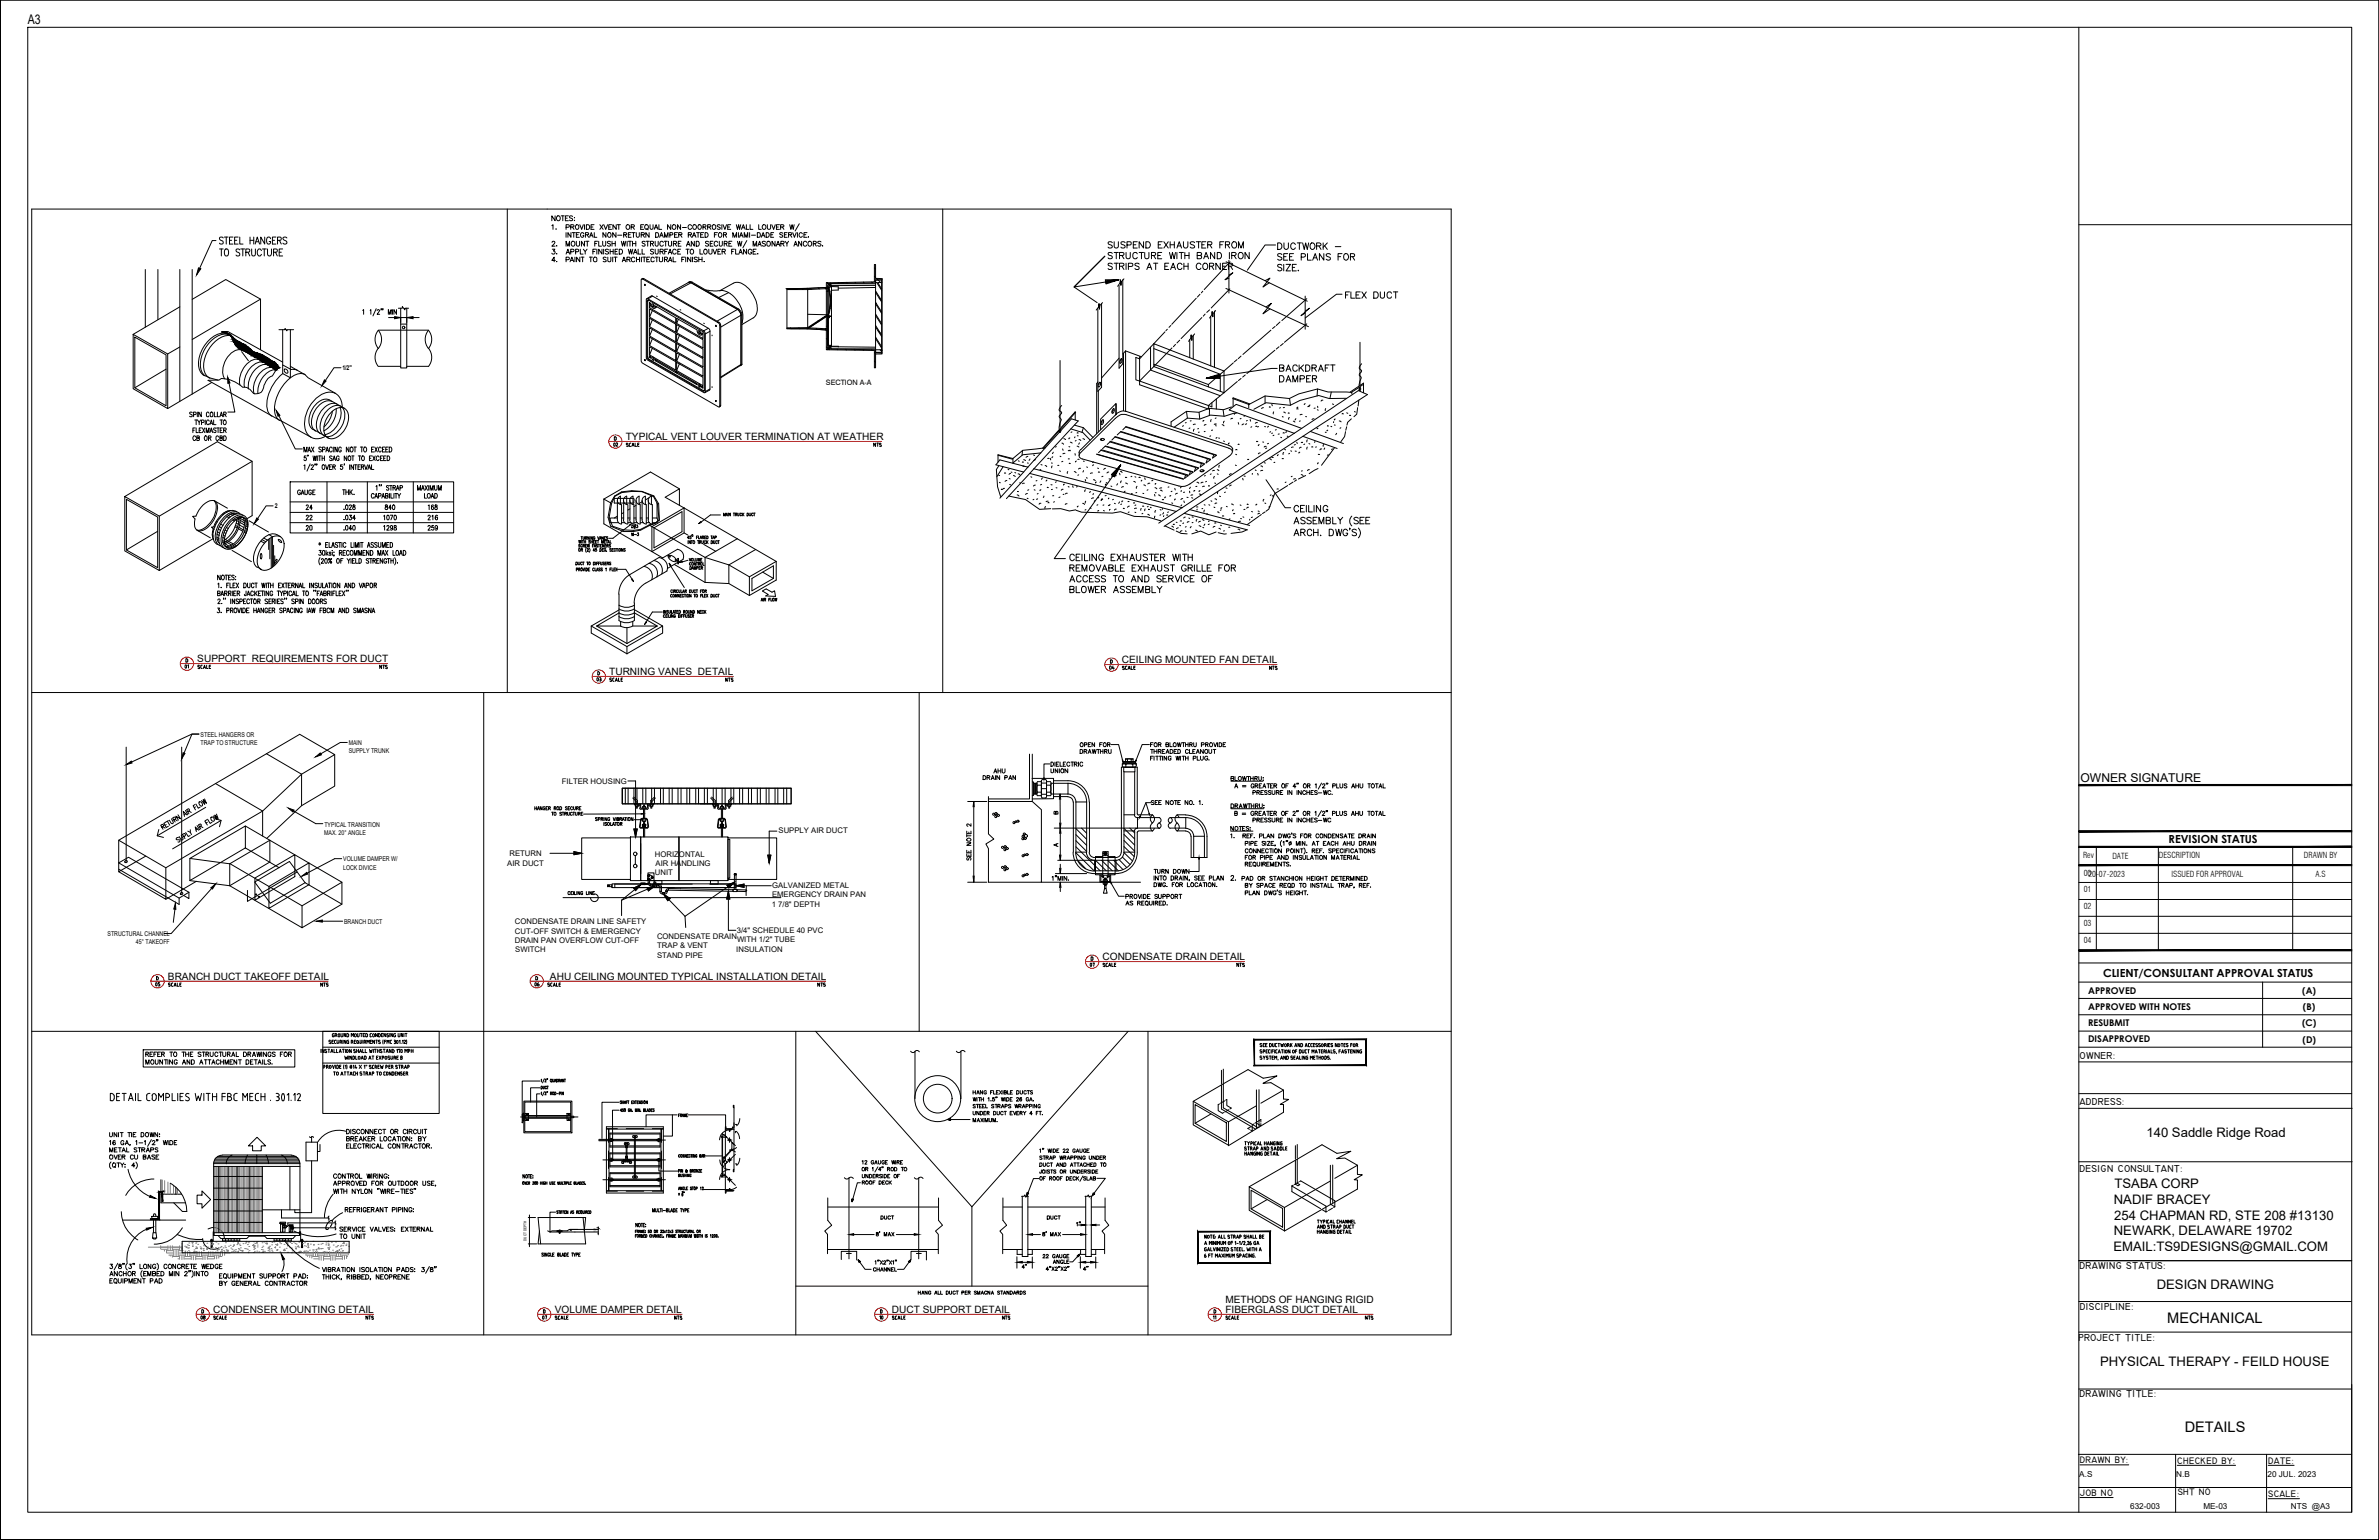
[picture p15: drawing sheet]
<svg xmlns="http://www.w3.org/2000/svg" width="432mm" height="279mm" viewBox="0 0 432 279" stroke-linecap="round" stroke-linejoin="round" font-family="sans-serif">
<defs><g id="words">
<g font-size="2.6">
<text x="393.4" y="240.1">MECHANICAL</text>
<text x="396.5" y="259.8">DETAILS</text>
</g>
<g font-size="2.4">
<text x="5" y="4.4">A3</text>
<text x="389.6" y="206.3">140 Saddle Ridge Road</text>
<text x="383.8" y="215.5">TSABA CORP</text>
<text x="383.7" y="218.4">NADIF BRACEY</text>
<text x="383.8" y="221.3">254 CHAPMAN RD, STE 208 #13130</text>
<text x="383.6" y="227">EMAIL:TS9DESIGNS@GMAIL.COM</text>
<text x="383.7" y="224.1">NEWARK, DELAWARE 19702</text>
<text x="391.5" y="233.9">DESIGN DRAWING</text>
<text x="381.2" y="247.8">PHYSICAL THERAPY - FEILD HOUSE</text>
</g>
<text font-size="2.2" x="377.6" y="141.9">OWNER SIGNATURE</text>
<g font-size="2">
<text x="393.6" y="152.9">REVISION STATUS</text>
<text x="381.7" y="177.2">CLIENT/CONSULTANT APPROVAL STATUS</text>
</g>
<g font-size="1.8">
<text x="113.6" y="79.8">TYPICAL VENT LOUVER TERMINATION AT WEATHER</text>
<text x="35.8" y="120.1">SUPPORT REQUIREMENTS FOR DUCT</text>
<text x="110.6" y="122.5">TURNING VANES DETAIL</text>
<text x="203.6" y="120.3">CEILING MOUNTED FAN DETAIL</text>
<text x="30.5" y="177.8">BRANCH DUCT TAKEOFF DETAIL</text>
<text x="99.8" y="177.8">AHU CEILING MOUNTED TYPICAL INSTALLATION DETAIL</text>
<text x="200.1" y="174.2">CONDENSATE DRAIN DETAIL</text>
<text x="377.4" y="192.1">OWNER:</text>
<text x="377.4" y="200.5">ADDRESS:</text>
<text x="377.4" y="212.6">DESIGN CONSULTANT:</text>
<text x="377.4" y="230.3">DRAWING STATUS:</text>
<text x="38.7" y="238.2">CONDENSER MOUNTING DETAIL</text>
<text x="100.7" y="238.2">VOLUME DAMPER DETAIL</text>
<text x="161.9" y="238.2">DUCT SUPPORT DETAIL</text>
<text x="222.4" y="238.2">FIBERGLASS DUCT DETAIL</text>
<text x="222.4" y="236.5">METHODS OF HANGING RIGID</text>
<text x="377.5" y="237.6">DISCIPLINE:</text>
<text x="377.2" y="243.3">PROJECT TITLE:</text>
<text x="377.4" y="253.5">DRAWING TITLE:</text>
</g>
<g font-size="1.7">
<text x="379" y="183.2">APPROVED WITH NOTES</text>
<text x="379" y="180.3">APPROVED</text>
<text x="417.9" y="180.3">(A)</text>
<text x="418" y="183.2">(B)</text>
<text x="379" y="186.1">RESUBMIT</text>
<text x="379" y="189.1">DISAPPROVED</text>
<text x="417.8" y="186.2">(C)</text>
<text x="417.9" y="189.1">(D)</text>
<text x="377.5" y="265.5">DRAWN BY:</text>
<text x="395.2" y="265.6">CHECKED BY:</text>
<text x="411.7" y="265.6">DATE:</text>
<text x="377.5" y="271.4">JOB NO</text>
<text x="395.3" y="271.3">SHT NO</text>
<text x="411.7" y="271.6">SCALE:</text>
</g>
<g font-size="1.5">
<text x="378.1" y="155.7">Rev</text>
<text x="383.4" y="155.8">DATE</text>
<text x="391.8" y="155.6">DESCRIPTION</text>
<text x="418.2" y="155.7">DRAWN BY</text>
<text x="378.2" y="161.9">01</text>
<text x="378.2" y="158.9">0020-07-2023</text>
<text x="394.1" y="159.1">ISSUED FOR APPROVAL</text>
<text x="420.3" y="159.1">A.S</text>
<text x="378.2" y="165">02</text>
<text x="378.2" y="168">03</text>
<text x="378.2" y="171.1">04</text>
<text x="377.4" y="268">A.S</text>
<text x="395" y="268">N.B</text>
<text x="411.6" y="267.9">20 JUL. 2023</text>
<text x="386.6" y="273.8">632-003</text>
<text x="399.9" y="273.8">ME-03</text>
<text x="415.8" y="273.8">NTS @A3</text>
</g>
<g font-size="1.4">
<text x="102" y="142.2">FILTER HOUSING</text>
<text x="92.5" y="155.4">RETURN</text>
<text x="118.9" y="155.5">HORIZONTAL</text>
<text x="141.3" y="151.2">SUPPLY AIR DUCT</text>
<text x="92.1" y="157.1">AIR DUCT</text>
<text x="118.9" y="158.8">UNIT</text>
<text x="119" y="157.2">AIR HANDLING</text>
<text x="140.2" y="161.1">GALVANIZED METAL</text>
<text x="93.5" y="167.7">CONDENSATE DRAIN LINE SAFETY</text>
<text x="140.1" y="164.5">1 7/8&quot; DEPTH</text>
<text x="140.1" y="162.8">EMERGENCY DRAIN PAN</text>
<text x="93.4" y="171.1">DRAIN PAN OVERFLOW CUT-OFF</text>
<text x="93.5" y="169.4">CUT-OFF SWITCH &amp; EMERGENCY</text>
<text x="93.5" y="172.8">SWITCH</text>
<text x="119.3" y="170.3">CONDENSATE DRAIN</text>
<text x="119.3" y="173.7">STAND PIPE</text>
<text x="119.3" y="172">TRAP &amp; VENT</text>
<text x="133.6" y="172.7">INSULATION</text>
<text x="133.7" y="169.3">3/4&quot; SCHEDULE 40 PVC</text>
<text x="133.8" y="171">WITH 1/2&quot; TUBE</text>
</g>
<text font-size="1.3" x="149.9" y="69.8">SECTION A-A</text>
<g font-size="1.2">
<text x="62.1" y="67.2">1/2&quot;</text>
<text x="49.9" y="92.2">2</text>
<text x="36.4" y="133.7">STEEL HANGERS OR</text>
<text x="36.4" y="135.2">TRAP TO STRUCTURE</text>
<text x="63.3" y="135.2">MAIN</text>
<text x="63.3" y="136.7">SUPPLY TRUNK</text>
<text x="58.9" y="150">TYPICAL TRANSITION</text>
<text x="58.8" y="151.4">MAX. 20° ANGLE</text>
<text x="62.3" y="157.8">LOCK DIVICE</text>
<text x="62.3" y="156.3">VOLUME DAMPER W/</text>
<text x="62.4" y="167.6">BRANCH DUCT</text>
<text x="19.5" y="169.8">STRUCTURAL CHANNEL</text>
<text x="24.7" y="171.2">45° TAKEOFF</text>
</g>
<g font-size=".7">
<text x="95.6" y="225.1" transform="rotate(-90 95.6 225.1)">DUCT DEPTH</text>
<text x="108.3" y="223.6" transform="rotate(-90 108.3 223.6)">12</text>
</g>
</g></defs>
<!-- layer: hvacequip-n -->
<g fill="none" stroke="#000" stroke-width=".18">
<path d="M116.3 151.8h15.8v8h-15.8zM116.3 153v5.5M117.6 158.4h1.1v1.4h-1.1zM117.6 158.8v.7M117.9 158.7l.6 .3M118.5 159.3l-.6 .3M123.2 151.8v8M123.3 151.8v8M132.1 152.3h.4v7h-.4zM116.3 160.2h.8v.3h-.8zM116.3 160.2v.1M116.4 160.2l-.1 .1"/>
<path d="M116.5 160.2l-.2 .2M116.6 160.2l-.3 .3M116.7 160.2l-.3 .3M116.7 160.2l-.2 .3M116.8 160.2l-.3 .3M116.8 160.2l-.2 .3M116.9 160.2l-.2 .3M117 160.2l-.2 .3M117.1 160.2l-.3 .3M117.1 160.2l-.2 .3M117.1 160.5h.1M117.1 160.3l-.2 .2"/>
<path d="M117.1 160.4v.1M117.3 160.4h.3h-.5l-.1 .1M117.3 160.4h.1M117.4 160.4h-.1M117.5 160.4h-.1M117.5 160.4h.1M117.6 160.4h.1M118.5 160.4h.7v.4l-.7-.1zM118.7 160.4v-.4h.3v.4"/>
<circle cx="117.8" cy="158.9" r=".15"/>
<circle cx="117.8" cy="159.5" r=".19"/>
<circle cx="117.8" cy="158.9" r=".19"/>
<circle cx="118.4" cy="159.2" r=".15"/>
<circle cx="118.4" cy="159.2" r=".19"/>
</g>
<!-- layer: hvacexh-n -->
<g fill="none" stroke="#000" stroke-width=".18">
<path d="M117.6 159.5l.2-.2 .1 .2M117.6 159.5l.1 .1 .2-.2v.2h-.1zM133.3 158.5h.3v.2h-.3zM133.3 158.7h.3v2.7h-.3zM133.3 158.5h.3zM117.6 160.2v-.7h.3v.7M117.9 160.2l.2 .2M117.9 160.2h-.3v.2l.2 .2 .3 .1M118.1 160.4h.1M118.1 160.7h.1M118.1 160.4h.4M118.5 160.4v.3h-.4"/>
<path d="M118.5 160.4v.3M118.7 160.4h.3M119.2 160.4h.4v.3h-.4zM119.6 160.7l.2 .3M119.6 160.4l.3 .1 .2 .3v.2h-.3M119.8 161.7v.3l.5 .2M119.8 161v.7h.3l.2 .2M120.1 161v.7M120.3 161.9h.3v.3h-.3zM120.6 161.9l.2-.1h.3l-.2 .3-.3 .1zM120.8 161.8h.3M121 161.3l.3-.1v.3l-.2 .2h-.3z"/>
<path d="M121.3 161.2l11.8 .2v.3l-11.8-.2M133.1 161.4h.7v.4h-.7zM135.4 161.5l-1.6-.1v.3l1.6 .1M135.5 160.7l-.1 .8h.2l-.3 .1 .1 .9"/>
</g>
<!-- layer: hvacsup-e -->
<path d="M118.7 159.8h1.4v.6h-1.4zM128.9 159.8h1.4v.6h-1.4zM114.6 161h7.8M116.1 160.4h-4.5v.6M119.3 160.4h6.3M128.8 160.4h4.6v.6h-7.8" fill="none" stroke="#000" stroke-width=".18"/>
<!-- layer: hvacret-e -->
<path d="M110.3 160.5h.1v.4h-.1zM110.3 160.6v.2M110.4 160.6h.2v.2h-.2M110.6 160.5h.5v.4h-.5zM111.1 160.4h22.5v.6h-22.5z" fill="none" stroke="#000" stroke-width=".18"/>
<!-- layer: hvacret-n -->
<path d="M114.4 151.8v.2h-8.8v7.6h8.8v.2" fill="none" stroke="#000" stroke-width=".18"/>
<!-- layer: hvacsup-n -->
<path d="M132.1 151.8v.2h8.9v7.6h-8.9v.2" fill="none" stroke="#000" stroke-width=".18"/>
<!-- layer: eztext -->
<g fill="none" stroke="#000" stroke-width=".18">
<path d="M99.8 154.8h5.8M104.2 154.5l1.4 .3-1.4 .3zM114 141.7h1.4v10.1M115.1 150.4h.6l-.3 1.4zM139.4 155.2h.5l-.3 1.4zM141 150.8h-1.4v5.8M112.8 163.3v2.8M115 161.1l1.3-.6-.9 1.1zM116.3 160.5l-3.5 2.8M117.5 161.1l1.4-.4-1.2 .9zM118.9 160.7l-6.1 2.6M120.4 162.2l1.2 .8-.4 .4z"/>
<path d="M120.4 162.2l3.9 4M124.3 166.2l.2 2.1M132 160.6l1.3-.5-1 1zM132.2 161.7l.3 1.4h-.6zM132.2 161.7v7.1h1.4M133.3 160.1l-9 6.1M133.6 160.7l1.4-.3v.6zM133.6 160.7h6.4"/>
</g>
<path d="M104.2 154.5l1.4 .3-1.4 .3zM115.1 150.4h.6l-.3 1.4zM139.4 155.2h.5l-.3 1.4zM115 161.1l1.3-.6-.9 1.1zM117.5 161.1l1.4-.4-1.2 .9zM120.4 162.2l1.2 .8-.4 .4zM132.2 161.7l.3 1.4h-.6zM132 160.6l1.3-.5-1 1zM133.6 160.7l1.4-.3v.6z" fill="#000" stroke="#000" stroke-width=".18"/>
<!-- layer: hvacgen-n -->
<g fill="none" stroke="#000" stroke-width=".18">
<path d="M114.4 151.8h1.9v8h-1.9zM115.3 155.2v1.6"/>
<circle cx="115.3" cy="154.9" r=".32"/>
<circle cx="115.3" cy="157.1" r=".32"/>
</g>
<!-- layer: WALL -->
<g fill="none" stroke="#000" stroke-width=".18">
<path d="M112.9 143v2.8h30.7v-2.8h-30.7v2.8M113.5 143v2.8M114 143v2.8M115.1 143v2.8M115.6 143v2.2M116.7 143v2.8M117.2 143v2.8M118.3 143v2.8M118.8 143v2.8M119.9 143v2.8M120.4 143v2.8M121.5 143v2.8"/>
<path d="M122 143v2.8M123.1 143v2.8M123.6 143v2.8M124.7 143v2.8M125.2 143v2.8M126.3 143v2.8M126.8 143v2.8M127.8 143v2.8M128.4 143v2.8M129.5 143v2.8M130 143v2.8M131.1 143v2.8"/>
<path d="M131.6 143v2.8M132.7 143v2.8M133.2 143v2.8M134.2 143v2.8M134.8 143v2.8M135.8 143v2.8M136.4 143v2.8M137.5 143v2.8M138 143v2.8M139.1 143v2.8M139.6 143v2.8M140.7 143v2.8"/>
<path d="M141.2 143v2.8M142.2 143v2.8M142.8 143v2.8M143.6 143v2.8"/>
</g>
<!-- layer: Baseplan -->
<g fill="none" stroke="#000" stroke-width=".18">
<path d="M97.1 146.6h.3M97.1 146.3v.6M97.4 146.3v.6M97.5 146.9l.2-.6 .2 .6M97.6 146.7h.2M98.4 146.3v.6l-.4-.6v.6M98.9 146.5a.2 .2 0 0 0-.2-.2 .2 .2 0 0 0-.1 .3 .23 .23 0 0 0 0 .3 .23 .23 0 0 0 .3 0v-.2h-.1M99.1 146.6h.2M99.4 146.3h-.3v.6h.3M99.6 146.6h.3v-.2l-.3-.1v.6M99.7 146.6l.2 .3M100.1 147.4h.4"/>
<path d="M100.3 147.4v.5M100.6 146.6h.3v-.2l-.3-.1v.6M100.8 146.6l.1 .3M101.1 146.4l.1-.1a.28 .28 0 0 1 .2 .3 .28 .28 0 0 1-.2 .3zM101.6 146.3a.3 .3 0 0 1 .4 .3 .3 .3 0 0 1-.4 .3zM101.9 147.4h-.3l.3 .5h-.3M102 147.4h.4M102.2 147.4v.5M102.5 147.6h.3v-.2h-.3v.5M102.7 147.6l.1 .3M103 146.4h-.4l.4 .5h-.4M103 147.4l.1 .5h.2v-.5"/>
<path d="M103.1 146.6h.2M103.4 146.3h-.3v.6h.3M103.9 147.5a.2 .2 0 0 0-.2-.1 .2 .2 0 0 0-.2 .2 .23 .23 0 0 0 0 .3 .23 .23 0 0 0 .3 0l.1-.1M103.9 146.5a.2 .2 0 0 0-.2-.2 .2 .2 0 0 0-.2 .3 .23 .23 0 0 0 .1 .3 .23 .23 0 0 0 .3 0v-.1M104 147.4h.3M104.1 146.3l.1 .6 .2-.1v-.5M104.1 147.4v.5M104.4 147.4l.1 .5 .3-.1v-.4M104.6 146.6h.3v-.2l-.3-.1v.6M104.8 146.6l.2 .3M105 147.6h.3v-.2h-.3v.5M105.2 146.6h.1"/>
<path d="M105.2 147.6l.1 .3M105.5 146.3h-.3v.6h.3M105.5 147.6h.2M105.8 147.4h-.3v.5h.3M108.4 148.4h-.3l.3 .3-.1 .2-.2-.1M108.6 148.6h.3v-.2l-.3-.1v.6M109.1 148.6l.3-.1v-.1l-.3-.1v.6M109.3 148.6l.1 .3M109.6 148.3v.6M109.6 149.2v.6M110.1 149.3l-.3-.1v.2l.3 .1v.2h-.3M110.2 148.3v.6l-.4-.6v.6"/>
<path d="M110.7 148.5l-.1-.2a.25 .25 0 0 0-.3 .3 .25 .25 0 0 0 .4 .2l-.1-.1M110.8 149.2v.6h.3M111.2 149.8l.1-.6 .2 .6M111.2 149.6h.3M111.3 148.3l.2 .6 .2-.6M111.6 149.2h.3M111.8 149.2v.6M111.8 148.3v.6M112 148.6l.3-.1v-.1l-.3-.1v.6l.3-.1-.1-.2M112.5 148.6h.2l.2-.2-.4-.1v.6M112.6 149.5l.3-.1v-.1l-.3-.1v.6M112.6 148.6l.3 .3"/>
<path d="M112.7 149.5l.2 .3M112.9 148.9l.2-.6 .2 .6M112.9 145.8h30.7M112.9 143h30.7M113 148.7h.2M113.4 148.3h.3M113.5 148.3v.6M113.8 148.3v.6M114.9 144.8l.6 .6v.4M114.9 148.3v.6l-.3-.6v.6M115 144.6l.7 .6v.6M115.1 148.7h1.2"/>
<path d="M115.2 145.8v.2h.8l.1 .2M115.3 146v.3h.6v-.3M115.4 146v.3M115.5 146.4h.2M115.5 146.3h.2M115.5 146.6h.2M115.7 146v.3M116.1 150l.2 .2M116.1 146.7l.2 .1M116.1 145.9l.2 .1v.5l.1 .1M116.2 146.1v.5M116.2 149.9l.2 .3"/>
<path d="M116.3 146.8h1.2M116.3 148.7l-.2 1.2M116.3 150.2h.4M116.3 148.8l-.1 1.1M116.4 147.7h-10.5M116.5 148.5l-.3 .2M116.5 148.5h.8M116.6 148.6l-.3 .2M116.6 148.5h.6v.5h-.6zM116.6 149.6h.6M116.6 150.2h.6M116.6 149.7l.1 .1"/>
<path d="M116.6 146.6v-.3h.6v.3M116.6 149.9v.1M116.8 146.3v.3M116.8 149v.1h.3v-.1M116.8 149.6v-.1h.3v.1M116.8 150.1h.1M116.8 146.8v1.7M116.8 149.7v.1M116.8 150.2v1.6M116.8 146h.2M116.8 146.1h.2M116.8 146.2h.2"/>
<path d="M116.8 146.3h.2M116.8 149.2h.2M116.8 149.1h.2M116.8 149.4h.2M116.8 149.7h-.1l.1 .1M116.8 149v.1M116.8 149.5v.1M117 149v.1M117 149.5v.1M117 149.7h.1l-.4 .1M117 150.1h.1M117 146.8v1.7"/>
<path d="M117 149.7v.1M117 149.9h.1M117 150.2v1.6M117.1 146.3v.3M117.1 150.2h.4M117.1 149.7l.1 .1-.5 .1 .1 .1M117.1 150.1v-.2l-.5 .1v.2M117.1 150l-.4 .1M117.2 148.6l.2 .2M117.2 149.6h-.6h.6M117.3 148.5l.2 .2M117.5 146.5l-.2 .1h-.8"/>
<path d="M117.5 148.8l.1 1.1M117.5 146v.5M117.5 148.7l.2 1.2M117.6 149.9l-.2 .3h-1M117.6 145.9l-.1 .1M117.7 150l-.2 .2M117.9 146v.3h.6v-.3M118.1 146v.3M118.1 146.4h.2M118.1 146.3h.2M118.1 146.6h.2M118.4 146v.3"/>
<path d="M118.6 145.8v.2l-.9 .1-.1 .5-.1 .2M118.8 144.6l-.7 .6v.6M119 144.8l-.7 .6v.4M129 144.8l.6 .6v.4M129.2 144.6l.6 .6v.6M129.3 145.8v.2h.8M129.5 146v.3h.5v-.3M129.5 146v.3M129.6 146.4h.2M129.6 146.3h.2M129.6 146.6h.2M129.9 146v.3"/>
<path d="M130.2 150l.2 .2h.5M130.2 145.9l.2 .1M130.3 149.9l.1 .2 1.1 .1M130.4 148.7l-.2 1.2M130.4 146l.1 .6h1M130.5 148.8l-.2 1.1M130.6 148.5l-.2 .2M130.6 148.5h.8M130.7 148.6l-.2 .2M130.7 148.5h.7l-.1 .5h-.5zM130.7 149.6h.7M130.7 150.2h.7"/>
<path d="M130.7 149.7l.1 .1M130.8 146.6v-.3h.5v.3M130.8 150v.2M130.8 149.9v.1M130.8 150l.5-.1v.2M130.9 146.3v.3M130.9 149v.1h.3v-.1M130.9 149.6v-.1h.3v.1M130.9 150.1h.1M130.9 146.8v1.7M130.9 149v.1M130.9 149.5v.1"/>
<path d="M130.9 149.7v.1M130.9 150.2v1.6M130.9 146h.2M130.9 146.1h.2M130.9 146.2h.2M130.9 146.3h.2M130.9 149.2h.2M130.9 149.1h.2M130.9 149.4h.2M131 149.7h-.2l.1 .1M131.1 149v.1M131.1 149.5v.1"/>
<path d="M131.1 149.7h.2l-.5 .1M131.1 150.1h.1M131.1 146.8v1.7M131.1 149.7v.1M131.1 149.9h.1M131.1 150.2v1.6M131.2 146.3v.3M131.2 150.2h.4M131.3 149.7v.1l-.5 .1 .1 .1M131.3 150l-.5 .1M131.3 148.6l.3 .2M131.4 149.6h-.7h.7"/>
<path d="M131.4 148.5l.3 .2M131.6 148.8l.1 1.1M131.7 148.7l.1 1.2M131.7 149.9l-.2 .3M131.8 145.9l-.2 .1 .1 .5-.2 .1M131.8 150l-.2 .2M132.1 146v.3h.5v-.3M132.2 146v.3M132.2 146.4h.3M132.2 146.3h.3M132.2 146.6h.3M132.5 146v.3"/>
<path d="M132.8 145.8v.2l-1 .1v.6l-.1 .1h-1.4v-.7l-.2-.1M132.9 144.6l-.7 .6v.6M133.1 144.8l-.6 .6v.4M102.2 162.9h39.5M103.5 161.9a.2 .2 0 0 0-.3-.1 .2 .2 0 0 0-.1 .2v.1a.2 .2 0 0 0 .1 .2 .2 .2 0 0 0 .3-.1M103.6 162h.2M103.9 161.8h-.3v.5h.3M104.1 161.8v.5M104.3 161.8v.5h.3M104.7 161.8v.5M105.2 161.8v.5l-.3-.5v.5M105.7 161.9a.17 .17 0 0 0-.2-.1 .17 .17 0 0 0-.1 .2v.1a.17 .17 0 0 0 .2 .2 .17 .17 0 0 0 .1-.2h-.1"/>
<path d="M106.4 161.8v.5h.3M106.8 161.8v.5M107.4 161.8v.5l-.3-.5v.5M107.6 162h.2M107.9 162.2a.7 .7 0 0 1 .7 .7 .7 .7 0 0 1-.7 .7 .7 .7 0 0 1-.7-.7M107.9 161.8h-.3v.5h.3M95.1 199.8h8.7v5.7h-8.7zM95.3 199.9h8.3v5.4h-8.3zM98 196.1h-3.2v6.2M98 197.4h-1.7v2.5M98 198.5h-.6v4.1M98.2 198.2l.1-.1v.5"/>
<path d="M98.2 197.1h.2l.1 .1-.2 .4h-.1zM98.2 195.9l.1-.1v.5M98.6 197.1l.1 .5 .1-.1v-.4M98.8 198l-.3 .8M98.8 195.7l-.3 .8M98.9 198.2l.1-.1 .1 .1-.2 .4h.2M98.9 195.9l.1-.1 .1 .1-.2 .4h.2M99.2 197.2l-.2-.1-.1 .1 .2 .4 .1-.2M99.3 197.1h.2M99.3 198.1v.1M99.3 195.7v.1M99.4 198.1v.1"/>
<path d="M99.4 195.7v.1M99.4 197.1v.5M99.9 198.4l.3-.2-.3-.1v.5M100 198.4l.2 .2M100 196.2l.2 .1M100.3 198.2l.1-.1 .1 .2-.1 .3-.2-.1zM100.3 195.8l.1 .5 .1-.1v-.4M100.6 196.3l.2-.5 .1 .5M100.7 198.1l.2 .2-.1 .3h-.1zM100.7 196.1h.1M101 195.8l.3 .2-.2 .3h-.1zM101 198.4h.3"/>
<path d="M101.4 196l.2-.1-.2-.1v.5M101.5 198.4h.2l.1-.2-.3-.1v.5M101.5 196l.1 .3M101.7 196.3l.2-.5 .1 .5M101.8 196.1h.1M101.9 198.1v.5M102.3 198.1v.5l-.3-.5v.5M102.3 195.8v.5l-.2-.5v.5M102.4 195.8h.3M102.5 195.8v.5M112.4 200h-3.1v6.5M112.8 199.8h-.2l.2 .2v.2h-.2"/>
<path d="M112.9 199.7v.5M112.9 200h.3M113.2 199.7v.5M113.7 200h.1M114 199.7v.5M114.2 199.7h-.5v.5M114.6 200h.2M114.9 199.7h-.3v.5h.3M115 199.7l.2 .5M115.2 199.7l-.2 .5M115.3 199.7h.2M115.4 199.7v.5"/>
<path d="M115.7 200h.1M115.9 199.7h-.2v.5h.2M116.2 199.7v.5l-.2-.5v.5M116.6 199.8l-.2-.1-.1 .2 .3 .3h-.3M116.7 199.7v.5M116.9 199.7l.2 .2-.1 .3-.2-.2zM117.5 199.7v.5l-.2-.5v.5M94.5 202.6h10.4M94.7 203.6l.1 .1M94.8 202.3v1.3M94.8 202.2l-.1 .1M94.9 202.2v1.5"/>
<path d="M94.9 203.3l.1 .1M95.2 214.4l.1 .5 .2-.5M95.3 213.1v.6l-.4-.6v.6M95.3 202h.6v1.3h-.6zM95.3 202.5h-.2v-.5h-.2v1.2M95.3 202.8h-.2l-.1 .5M95.3 202.4h8.2M95.3 202.8h8.2M95.3 202.9h8.2M95.5 213.2h.2a.3 .3 0 0 1 .1 .3 .3 .3 0 0 1-.3 .2zM95.6 214.6h.1M95.8 214.4h-.2v.5h.2"/>
<path d="M95.8 213.1h.3M95.9 214.6h.2v-.2h-.2v.5M96 213.1v.6M96.1 214.6v.3M96.3 213.4h.1M96.6 213.1h-.3v.6h.3M96.7 213.7h.1M96.7 214.4h.2l-.1 .2 .1 .2-.1 .1-.2-.1M96.7 213.3h.1M97.1 214.4a.24 .24 0 0 1 .1 .3 .24 .24 0 0 1-.1 .2zM97.4 214.4a.23 .23 0 0 1 .2 .3 .23 .23 0 0 1-.2 .2zM98.1 214.6h.2"/>
<path d="M98.1 214.4v.5M98.3 214.4v.5M98.5 214.4v.5M98.9 214.5h-.3l.1 .4 .2-.1-.1-.1M99 214.6h.3M99 214.4v.5M99.3 214.4v.5M99.8 214.4v.5h.2v-.5M100.4 214.5h-.2l.2 .3v.1l-.2-.1M100.5 214.6h.2M100.8 214.4h-.3v.5h.3M100.8 219.9h-1v3.6"/>
<path d="M101.3 214.9v-.5l.1 .5 .1-.5v.5M101.3 219.7h-.3l.3 .3-.1 .2-.2-.1M101.4 219.7h.2M101.5 219.7v.5M101.7 214.4v.5l.2-.1v-.4M101.7 219.7v.5M101.9 219.9h.1M102.1 219.7h-.2v.5M102.1 214.4v.5h.2M102.2 219.9h.1M102.3 214.4h.3M102.4 219.7h-.2v.5"/>
<path d="M102.4 214.4v.5M102.5 219.9h.1M102.7 214.4v.5M102.7 219.7h-.2v.5h.2M102.8 214.7l.2-.1v-.2h-.2v.5M102.9 202h.6v1.3h-.6zM103.1 219.7v.5l-.3-.5v.5M103.2 214.4v.5h.2M103.5 214.6h.1M103.5 202.5h.6v.3h-.6M103.7 214.4h-.2v.5h.2M104.1 219.7h-.2l.2 .3v.2l-.2-.1"/>
<path d="M104.2 214.6h.2v-.1l-.2-.1v.5h.2v-.3M104.6 214.4v.5h.2M104.6 219.9h.3v-.2h-.3v.5M104.8 219.9l.1 .3M104.8 214.9l.1-.5 .2 .5M104.9 214.7h.1M105 219.9h.2M105.2 214.4a.23 .23 0 0 1 .3 .3 .23 .23 0 0 1-.3 .2zM105.2 219.7h-.2v.5h.2M105.6 214.6h.1M105.7 219.7l.2 .5 .1-.1v-.4M105.8 214.4h-.2v.5h.2"/>
<path d="M106.1 214.5h-.2l.2 .2v.2l-.2-.1M106.1 219.7v.5M106.3 214.8h.1M106.3 219.9h.2v-.2h-.2v.5M106.4 219.9l.2 .3M106.7 219.9h.1M106.9 219.7h-.2v.5h.2M107 219.7h.2a.3 .3 0 0 1-.2 .5zM108.7 206.8h12.1M108.7 206.7l11.3 .1M108.7 207h1.8M109.4 210.4h11.4"/>
<path d="M109.4 214h11.4M110.1 204.4h10.3v12.1h-10.3zM110.1 216h10.3M110.1 204.9h10.3M110.1 204.8h2M110.1 216.1h2M110.4 204.9v2.4M110.4 208.8v3.2M110.4 213.6v2.4M110.5 206.9h.2M110.5 210.5h9.5M110.5 210.4h.2"/>
<path d="M110.5 214h.2M110.5 204.9v11.1M110.5 214.1h.2M110.7 213.9h9.1M110.7 214.2h9.1M110.7 210.3h9.1M110.7 207h9.1M110.7 212.8h9.1v2.5h-9.1zM110.7 212.9h9.1M110.7 215.1h9.1M110.7 211.5h9.1M110.7 209.2h9.1v2.5h-9.1z"/>
<path d="M110.7 209.3h9.1M110.7 207.9h9.1M110.7 205.6h9.1v2.5h-9.1zM110.7 205.7h9.1M110.7 213.7h.4v.6h-.4M110.7 206.5h.4v.6h-.4M110.7 210.1h.4v.6h-.4M111.1 214h.2v.1h-.2M111.1 210.4h.2v.1h-.2M111.1 206.8h.2v.1h-.2M112.4 201.4h-1.2v9M112.9 210.8l.2-.1v.4l-.2-.1z"/>
<path d="M112.9 201.5h-.3l.2-.3v.5M113.2 201.2h-.2l-.1 .2 .2-.1a.17 .17 0 0 1 .1 .2 .17 .17 0 0 1-.2 .2l-.1-.2M113.2 210.4l-.1 .7M113.3 200.2l.2-.5 .1 .5M113.4 201.2a.24 .24 0 0 1 .1 .2 .24 .24 0 0 1-.1 .2zM113.4 200.1h.1M113.4 210.8l-.1-.3 .3-.1h-.5v.4h1.2v-.4h-.4l.3 .1-.1 .3M113.4 207.3h.2v.4l-.3-.1zM113.6 207.3v.9v-.7h.3M113.6 210.1v-.4v1.1M113.6 210.1h.2M113.6 210.1v.7"/>
<path d="M113.7 208h.1v2h-.1zM113.7 204.8h3.1M113.7 216.1h3.1M113.8 210.1l.1-.4v1.1M113.8 207.5v.7l.1-.7M113.8 210.1v.7M113.9 207.3l.3 .1-.1 .3h-.2zM113.9 207.3h.1M113.9 207.3v.2M114.3 210.4v.7v-.4l.3 .1v.2l-.3 .1M114.3 201.3v-.1h-.3l.1 .5 .2-.1-.1-.1M114.4 201.7l.1-.5 .1 .5"/>
<path d="M114.4 201.5h.2M114.8 201.6h.1M114.9 206.1l.2-.1v.4h-.2zM115.1 213.4h-.2v.3h.2v-7.6h.2v7.6h-.2M115.3 201.7v-.5l.1 .5 .2-.5v.5M115.4 206l.3 .1v.2l-.3 .1zM115.4 213.4h.3v.3h-.3zM115.7 201.2v.5M116.1 201.2v.5l-.2-.5v.5M116.3 201.6h.1M116.8 201.4h.2l.1-.2h-.3v.5l.3-.1-.1-.2M117.2 201.2v.5h.2"/>
<path d="M117.4 201.7l.2-.5 .1 .5M117.5 201.5h.2M117.8 201.2h.2a.3 .3 0 0 1-.2 .5zM118.2 201.4h.1M118.4 201.2h-.2v.5h.2M118.4 204.8h2M118.4 216.1h2M118.4 219.9v-.6l.2 .6 .2-.6v.6M118.7 201.2h-.2l.2 .3v.2l-.2-.1M119 219.3v.6h.2l.1-.2v-.4M119.2 206.8v.1h.2M119.4 210.4h-.2v.1"/>
<path d="M119.4 214h-.2v.1h.2M119.5 219.3v.6h.2M119.6 210.7v1.8h3.4M119.8 219.3h.3M119.8 213.8h-.4v.5h.4M119.8 210.2h-.4v.5h.4M119.8 206.6h-.4v.5h.4M119.8 206.9h.2M119.8 210.4h.2M119.8 214.1h.2M119.8 214h.2M119.9 219.3v.6"/>
<path d="M120 204.9v11.1M120.1 204.9v2.4M120.1 208.8v3.2M120.1 213.6v2.4M120.2 219.3v.6M120.4 219.6h.4M120.9 219.6l.3-.1v-.2h-.3v.6l.3-.1v-.2M121.4 219.3v.6h.3M121.7 219.9l.2-.6 .2 .6M121.8 219.7h.2M122 202.3v3.8h-1.6M122.2 219.3a.3 .3 0 0 1 .3 .3 .3 .3 0 0 1-.3 .3z"/>
<path d="M122.7 219.6h.2M122.9 202.3h-5.6v2.1M122.9 219.3h-.2v.6h.2M123.1 215.9l.2-.6 .1 .6M123.1 212.5l.3-.1-.1-.2h-.2v.5M123.1 213.2h.3v-.2h-.3v.5h.3l-.1-.3M123.1 216.5l.3 .3M123.1 202.4h.2M123.2 215.7h.2M123.4 202.1h-.3v.5M123.4 216.5l-.3 .3M123.4 209.6v-.1a.18 .18 0 0 0-.3 .2 .18 .18 0 0 0 .3 .2v-.1"/>
<path d="M123.5 202.4l.2-.1v-.2h-.2v.5M123.5 219.3h.3M123.5 213l.1 .5 .2-.1v-.4M123.5 212.2v.5M123.6 202.4l.1 .2M123.7 219.3v.6M123.8 215.3v.6l-.3-.6v.6M123.8 216.2h.2v.3h-.2M123.8 216.7l.2 .1-.1 .2-.1-.2 .2-.1zM123.8 202.6l.2-.5 .1 .5M123.8 216.6h.2M123.8 219.3l.2 .3v.3"/>
<path d="M123.8 202.4h.2M123.9 212.2v.5l-.2-.5v.5M124.1 216.3l-.1 .1M124.2 215.5l-.1-.2-.2 .2 .1 .4h.1v-.2M124.2 213.1h-.3l.3 .3-.1 .1-.2-.1M124.2 209.5v.5l-.2-.5v.5M124.2 202.6v-.5l.1 .5 .2-.5v.5M124.2 216.3v.1M124.2 219.3l-.2 .3M124.3 215.3v.6h.2M124.3 213v.5M124.3 213.2h.2"/>
<path d="M124.3 219.6h.3v-.3h-.3v.6M124.5 213v.5M124.6 209.5v.5l-.3-.5v.5M124.6 215.6h.1M124.6 202.4h.1M124.7 213v.5M124.7 209.7h.1M124.8 212.4l-.1-.1-.1 .4-.2-.1 .2-.3-.1-.1v.2l.3 .2M124.8 219.6h.2M124.8 215.3h-.2v.6h.2M124.8 202.1h-.2v.5h.2M124.9 202.3h6.8v2.1"/>
<path d="M125 209.5h-.3v.5h.3M125.1 219.3h-.3v.6h.3M125.1 213v.5l-.3-.5v.5M125.3 212.4h.2l-.1-.2h-.1v.5h.2l-.1-.3M125.3 209.6v-.1a.21 .21 0 0 0-.3 .2 .21 .21 0 0 0 .3 .2v-.1M125.4 209.5h.2M125.4 213.1h-.2l.1 .4 .1-.1-.1-.1M125.5 215.4h-.2l.2 .5-.2-.1M125.5 209.5v.5M125.6 215.3h.3M125.6 212.4h.3l-.1-.2h-.2v.5M125.7 209.5v.5"/>
<path d="M125.7 215.3v.6M125.8 212.4l.1 .3M126 215.4h.2v.5h-.2zM126.1 212.2a.24 .24 0 0 1 .2 .2 .24 .24 0 0 1-.3 .2zM126.1 209.5v.5l-.2-.5v.5M126.3 215.6h.3l-.1-.3h-.2v.6M126.5 209.6v-.1a.22 .22 0 0 0-.3 .2 .22 .22 0 0 0 .2 .3v-.2M126.7 212.2v.5l-.3-.5v.5M126.8 212.2h.2l-.2 .5h.2M127 209.7l.3-.1-.1-.1h-.2v.5l.3-.1-.1-.2M127.1 215.5l.1-.2v.6M127.2 212.4h.1"/>
<path d="M127.3 210l.2-.5 .1 .5M127.4 212.2h-.2v.5h.2M127.4 209.8h.2M127.5 215.5l.1-.2 .1 .2-.3 .4h.3M127.5 215.8h4.9M127.6 209.7h3.4M127.7 209.7h.2v-.2h-.2v.5M127.8 209.7l.1 .3M130.6 210.4l.1 .6 .3 .5M131 212.9l-.4 1.1M131 205.7l-.4 1.1M131 206.4l-.1-.2 .2-.1h.6l.2 .2h-.8v7"/>
<path d="M131 213.3l-.1 .1 .1 .2M131.1 213.5h.8M131.1 212.7v.3h.3l.9 .9M131.1 205.5v.3h.3l.9 .9M131.1 206.3v7M131.3 210.8l.3-.3 .4 .4-.3 .3zM131.3 210v.8M131.4 211.9l1.1 .3M131.6 210l-.2-.1-.1 .1M131.6 210.5l-.3 .3M131.7 213.5v3h.1v-.4h1.3M131.7 204.9v1.2"/>
<path d="M131.7 206.3v3.5M131.7 209.9v.7M131.7 211.2v2.1h-.6M131.7 204.9h1.5M131.7 216h1.5M131.7 210.5l-.4 .4M132 206.8h.8M132 210.4h.8M132 214h.8M132.3 210.6l-.9 .9v.2h-.3M132.3 213.9h.3v.3h-.3zM132.3 210.3h.3v.3h-.3z"/>
<path d="M132.3 206.7h.3v.3h-.3zM132.4 204.9v.3M132.4 212.2a1.55 1.55 0 0 0-1.2 .5M132.4 208.7l1.1 .3M132.4 205h-.3l-.9 .5M132.4 206.4v.9M132.4 210v.9M132.4 213.6v.9M132.5 215.9h.1M132.5 215.7l-.1-.1v.4h.4l-.1-.1M132.5 205.2l-.1 .1M132.5 205v.2"/>
<path d="M132.5 215.7v.2M132.5 215.9h.2M132.6 214.2l.9 .9M132.6 207l.9 .9M132.7 205h-.2M132.8 204.9l-.1 .1M132.8 204.9h.1M132.8 208.4l.2 .2 .2-.2M132.8 208.5l-1.3 1.4M132.9 208.5l-1.3 1.5M133.1 200.9v-.4h.1v12.1h-.1v-.4M133.1 204.8h-1.3v-.4h-.1v.5"/>
<path d="M133.2 207.6l-.4-.3v1.1M133.5 211.2h.2v.3M133.5 204h.2v.3M133.5 209.4l-.9 .9M133.7 215.4l-.6 .3-.6 .2M133.7 208.2l-.6 .3-.6 .2M133.7 205.3h-.2v.2M133.8 205.4l.3 .6 .1 .6M134.3 210.1l-.1 .7-.3 .5M134.3 202.9l-.1 .7-.3 .5M95.9 225.7h1.5M95.9 220.9h1.3"/>
<path d="M96.1 220.4v5.8M98.6 227.4l-.2-.1-.1 .2a.26 .26 0 0 1 .3 .2 .26 .26 0 0 1 0 .2l-.3-.1M98.8 227.3v.6M99.3 227.3v.6l-.3-.6v.6M99.4 223.3l.4 .2M99.8 227.5a.17 .17 0 0 0-.2-.2 .17 .17 0 0 0-.2 .2v.2a.17 .17 0 0 0 .2 .2 .17 .17 0 0 0 .2-.2h-.1M99.9 223.5h1.6M99.9 227.3v.6h.3M100.3 227.6h.2M100.6 227.3h-.3v.6h.3M101 223.4h.2M101.2 223.4l.4-.3 .4 .3-.4 .2z"/>
<path d="M101.2 227.6h.3v-.3h-.3v.6h.3l-.1-.3M101.3 223.3h-1.1l-.4 .2M101.5 223.6l.2 .1zM101.5 223.6h.1M101.6 223.6h.1M101.7 227.3v.6h.2l.3-.6 .1 .6M101.7 223.5h6.9M101.9 223.3h1.1l.3-.2 .4 .2M102 223.4h.2M102.1 227.8h.2M102.4 227.3l.3 .2v.4h-.3zM102.9 227.6h.2"/>
<path d="M103.2 227.3h-.3v.6h.3M103.3 223.1h5.3M103.5 220.2l.2-.5 .1 .5M103.6 220h.2M103.8 227.3h.3M103.9 227.3v.6M104.1 227.3l.2 .6M104.4 227.3l-.1 .3M104.6 227.6h.2l.1-.2-.3-.1v.6M105 227.6h.2M105.3 227.3h-.3v.6h.3M105.5 220l.1 .2"/>
<path d="M105.8 220.9l.5 4.8h-8.6l.2-2.4M106 223.3l.3-2.4h-8.6l.4 4.8M108.6 223.1v.9M108.6 222.6v.5M115.3 223.4h.1M115.3 224.2h.1M115.6 223.2h-.3v.4M115.6 224h-.3v.5M115.7 223.4h.2v-.2h-.2v.4M115.7 222v.6l-.3-.6v.6M115.8 223.4l.1 .2M115.9 222a.23 .23 0 0 1 .3 0 .23 .23 0 0 1 0 .3v.2a.23 .23 0 0 1-.3 0 .23 .23 0 0 1 0-.3z"/>
<path d="M116 223.6l.1-.4 .1 .4M116 223.5h.2M116 224.2h.2v-.2h-.2v.5M116.2 224.2l.1 .3M116.3 223.6v-.4l.2 .4 .1-.4v.4M116.3 222h.3M116.4 224.5v-.5l.1 .5 .2-.5v.5M116.5 222v.6M116.8 222.2h.1M116.8 223.4h.1M116.8 224.2h.2M117 223.2h-.2v.4h.2"/>
<path d="M117.1 222h-.3v.6h.3M117.1 224h-.3v.5h.3M117.1 223.3h.1M117.1 223.6h.1M117.2 222.2h.1M117.2 222.5h.1M117.2 224h.2a.3 .3 0 0 1-.2 .5zM117.9 223.2h-.2l-.1 .2 .1-.1a.17 .17 0 0 1 .2 .2 .17 .17 0 0 1-.2 .1h-.1M118.1 223.2a.24 .24 0 0 1 .1 .2 .24 .24 0 0 1-.1 .2zM118.2 224.1l-.2-.1-.1 .2 .1 .3 .2-.1M118.3 224.2h.2M118.3 224v.5"/>
<path d="M118.5 224v.5M118.6 224.5l.2-.5 .1 .5M118.7 224.3h.2M119.1 223.4h.2l.1-.2h-.3v.4M119.3 224v.5l-.3-.5v.5M119.3 223.4l.1 .2M119.6 224v.5l-.2-.5v.5M119.8 224.2h.1M119.9 223.2h.2v.2a.17 .17 0 0 1 0 .2 .17 .17 0 0 1-.2 0M120 224h-.2v.5h.2M120.1 224v.5h.3M120.2 223.3l.2-.1-.2 .4h.3"/>
<path d="M120.4 224.4h.1M120.6 223.3l.2 .3M120.8 223.3l-.2 .3M120.9 223.3l.1-.1v.4M121 224.2h.1M121.2 223.3l.3-.1-.3 .4h.3M121.2 224h-.2v.5M121.3 224.2h.2v-.2h-.2v.5M121.5 224.2l.1 .3M121.6 223.3l.2 .3M121.6 224.5l.2-.5 .1 .5M121.7 224.3h.2"/>
<path d="M121.8 223.3l-.2 .3M121.9 223.2h.2v.2a.17 .17 0 0 1 0 .2 .17 .17 0 0 1-.2 0M122 224.5v-.5l.1 .5 .2-.5v.5M122.4 224.2h.2M122.7 224h-.3v.5h.3M122.9 223.2h-.3l.3 .3v.1h-.3M122.9 223.2h.3M123.1 223.2v.4M123.1 224.5v-.5l.2 .5 .1-.5v.5M123.3 223.4h.2v-.2h-.2v.4M123.4 223.4l.1 .2M123.5 224.5l.2-.5 .1 .5"/>
<path d="M123.6 224.3h.1M123.7 223.2v.4h.2v-.4M123.9 224l.2 .5M124.1 224l-.2 .5M124.2 224v.5M124.3 223.3l-.2-.1-.1 .2 .1 .2h.2M124.4 223.2h.2M124.4 224.5v-.5l.1 .5 .2-.5v.5M124.5 223.2v.4M124.7 223.2l.1 .4h.2v-.4M124.8 224l.1 .5 .2-.2v-.3M125.1 223.4h.2v-.2h-.2v.4"/>
<path d="M125.2 224.5v-.5l.1 .5 .2-.5v.5M125.2 223.4l.1 .2M125.4 223.6l.2-.4 .1 .4M125.5 223.5h.1M125.8 223.2v.4h.2M126 224l.1 .5 .1-.5v.5l.1-.5M126.4 224v.5M126.6 224a.25 .25 0 0 1 .2 .2 .25 .25 0 0 1-.2 .3zM126.9 223.4h.2v-.2h-.2v.4M126.9 224h.3M127 223.4l.1 .2M127 224v.5"/>
<path d="M127.3 224.2h.2M127.3 224v.5M127.5 224v.5M128 224v.5M128.4 224h-.3l.3 .3-.1 .2-.2-.1M128.9 224.1l.1-.1v.5M129.2 224.1l.1-.1h.2l-.3 .5h.3M129.6 224a.23 .23 0 0 1 .2 .2 .23 .23 0 0 1-.2 .3zM130 224a.24 .24 0 0 1 .2 .2 .24 .24 0 0 1-.2 .3zM130.3 224.4h.1"/>
<circle cx="100.8" cy="147.6" r=".25"/>
<circle cx="110.4" cy="149.5" r=".25"/>
<circle cx="112.2" cy="149.5" r=".25"/>
<circle cx="114.2" cy="148.6" r=".25"/>
<circle cx="100" cy="196" r=".21"/>
<circle cx="95" cy="214.6" r=".21"/>
<circle cx="95.6" cy="202.2" r=".11"/>
<circle cx="95.6" cy="203.1" r=".11"/>
<circle cx="103.2" cy="203.1" r=".11"/>
<circle cx="103.2" cy="202.2" r=".11"/>
<circle cx="105.5" cy="219.9" r=".21"/>
<circle cx="123.7" cy="209.7" r=".21"/>
<circle cx="131.1" cy="206.2" r=".06"/>
<circle cx="131.1" cy="213.4" r=".06"/>
<circle cx="131.4" cy="210.1" r=".06"/>
<circle cx="132.4" cy="210.5" r=".06"/>
<circle cx="132.4" cy="214.1" r=".06"/>
<circle cx="132.4" cy="206.9" r=".06"/>
<circle cx="133" cy="204.5" r=".06"/>
<circle cx="101.6" cy="223.4" r=".11"/>
<circle cx="115.8" cy="224.2" r=".21"/>
<circle cx="118.9" cy="223.4" r=".21"/>
<circle cx="126.6" cy="223.4" r=".21"/>
</g>
<path d="M116.3 148.7h.3zM116.4 147.6l.3 .1zM130.5 148.7h.3z" fill="#000" stroke="#000" stroke-width=".18"/>
<!-- layer: 0 -->
<path d="M36 48.6l.4 .2-.7 1.1zM114.3 95.2l.3-.1-.3 .2zM201.6 160.1l.2 .2h-.1zM108.5 223.8h.1zM108.5 222.8h.1z" fill="#000" stroke="#000" stroke-width=".18"/>
<!-- layer: XREF-HVAC$0$line -->
<g fill="none" stroke="#000" stroke-width=".18">
<path d="M26.4 48.9v10.5M28.7 48.9v9.1M32.6 55.7l-8.4 5M32.6 48.9v23.9M34.9 54.3l6.1-3.6 6.3 3.6v9.2M34.9 48.9v22.6M47.3 54.3l-12.4 7.3M50.6 59.8h1.1v-.2l.4 .4v-.2h1.2M51.3 59.8v8l1.4 .7v-8.7M68.7 59.9a2.58 2.58 0 0 1 0 3.3 2.58 2.58 0 0 1 0-3.3zM68.7 59.9h9.1M72.3 55.9h.7v-.3l.5 .6v-.3h.7"/>
<path d="M72.7 55.9v10.9h1.1v-10.9M72.7 58.8h1.1M77.8 59.9a2.6 2.6 0 0 1 0 3.3 2.55 2.55 0 0 1 0-3.3zM24.2 60.7l6.2 3.5v9.9l-6.2-3.6zM24.5 61.2l5.6 3.2v9.2l-5.6-3.2zM30.1 67l-5.6 3.4M32.6 62.9l-2.2 1.3M34.9 74.9l-.3-.1-.2 .1 .1 .2a.38 .38 0 0 1 .3 .5l-.4-.1M35 78.1h.3M35.1 75.2l.5-.1-.1-.3h-.4v.8M35.3 76.2h.5M35.4 77.6h-.4v.9"/>
<path d="M35.5 79.3a.26 .26 0 0 0-.3-.2 .26 .26 0 0 0-.2 .3v.2a.26 .26 0 0 0 .2 .3 .26 .26 0 0 0 .3-.2M35.6 77.6v.9h.4M35.6 76.2v.8M35.7 79.5l.5-.1v-.3h-.5v.8h.5v-.3l-.2-.1M35.8 74.8v.8M35.9 76.2l.3 .4v.4M36.2 78.1h.2M36.4 76.2l-.2 .4M36.5 74.8v.8l-.4-.8v.8M36.6 76.7l.4-.1v-.4h-.4v.8M36.6 77.6h-.4v.9h.4M36.7 77.6l.5 .9"/>
<path d="M37 68.1l1.1 .5 1.5 .4M37.2 77.6l-.5 .9M37.2 79.1h.1a.44 .44 0 0 1 .3 .4 .44 .44 0 0 1-.3 .4 .55 .55 0 0 1-.1-.8zM37.3 76.2v.8M37.4 78.5v-.9l.3 .9 .2-.9v.9M37.8 79.5l.4-.1 .1-.2-.5-.1v.8M37.9 75a.24 .24 0 0 0-.3-.2 .24 .24 0 0 0-.1 .3v.2a.24 .24 0 0 0 .1 .3 .24 .24 0 0 0 .3-.2M38 76.4a.26 .26 0 0 0-.3-.2 .26 .26 0 0 0-.2 .3v.3a.26 .26 0 0 0 .2 .2 .26 .26 0 0 0 .3-.2M38.1 79.5l.2 .4M38.1 77l.3-.8 .2 .8M38.1 78.5l.3-.9 .2 .9M38.2 76.8h.3"/>
<path d="M38.2 78.2h.3M38.3 74.8h.1a.43 .43 0 0 1 .3 .4 .43 .43 0 0 1-.4 .4l-.2-.3zM38.4 69.4l-8 4.7M38.8 76.2v.8h.4M38.9 74.8v.8h.4M39.2 77.8l-.1-.2-.3 .2v.2l.4 .1v.3l-.3 .1-.1-.1M39.3 77.6h.5M39.5 74.8v.8h.3M39.6 77.6v.9M39.7 79.3a.24 .24 0 0 0-.3-.2 .24 .24 0 0 0-.2 .3v.2a.24 .24 0 0 0 .2 .3 .24 .24 0 0 0 .3-.2M39.9 75.6l.3-.8 .2 .8M39.9 79.5l.4-.1v-.2l-.4-.1v.8l.4-.1v-.3h-.1"/>
<path d="M39.9 76.2h.5M40 78.1h.2M40 75.4h.3M40.2 76.2v.8M40.3 60.2v.1a2.13 2.13 0 0 1 2.1 1.7 3.7 3.7 0 0 0 2.3 1.9l1 .6h.3l.1 .2 .6 .2 .1 .3 .7 .3v.1l.4 .1 .4 .4 .4 .1 .3 .3a.94 .94 0 0 1 .8 .6l.2 .1M40.4 77.6h-.4v.9h.4M40.6 75.2l.4-.1v-.3h-.4v.8M40.6 78.1l.4-.1v-.3l-.4-.1v.9M40.6 79.1a.43 .43 0 0 1 .5 .4 .43 .43 0 0 1-.5 .4zM40.6 76.2h.1a.4 .4 0 0 1 .4 .4 .4 .4 0 0 1-.5 .4l-.1-.2zM40.8 75.2l.3 .4M40.8 78.1l.3 .4"/>
<path d="M41.5 60.7a3.1 3.1 0 0 0-3.5 1 5.5 5.5 0 0 0-1.7 5.6l.7 .8M41.5 60.7a3.4 3.4 0 0 0-3.3 1.3 5.5 5.5 0 0 0-1.6 5.4l.6 .8M41.6 69.5l1 5.3h-1.2M41.7 60.9a4.9 4.9 0 0 0-4.2 3.2 3.9 3.9 0 0 0 .2 4.3l.4 .2M43.8 63.5a2.81 2.81 0 0 0-2.8 1.7 3.5 3.5 0 0 0-.2 3.5M43.9 63.8l1.2 1.6M47.2 65.3a2.25 2.25 0 0 0-2.7 1.1 4.2 4.2 0 0 0-1 3.5M48.1 65.8a2.27 2.27 0 0 0-2.7 1 4.1 4.1 0 0 0-1 3.5M48.6 66.2a3 3 0 0 0-3.2 2.2 3.7 3.7 0 0 0-.3 2.1M49.4 66.7a3.3 3.3 0 0 0-3.2 2.6 3.2 3.2 0 0 0-.1 2.2M49.8 67.1a4.1 4.1 0 0 0-3 4.3M50.6 75.4l3 6h1.3"/>
<path d="M51.3 65.7l-9.9-5.5h-1.1a3.9 3.9 0 0 1 2.5 1.4l2.2 1.3 1 .9a11.2 11.2 0 0 1 4.3 2.4l.4 .5-.7 .5-.6 1a2.77 2.77 0 0 0-1.6 2.2 1.31 1.31 0 0 1-1.1 1 1.31 1.31 0 0 1-1.4-.8 1.44 1.44 0 0 0-1.2-.3 6 6 0 0 0-3.9-1.6l-.4 .3h-2l18.7 10.3M51.3 66.2l1.4 .8M51.3 67.8a7.3 7.3 0 0 0-2.7 6.7l.4 .8 .3 .2M51.7 67a.43 .43 0 0 1 .5 .2 .43 .43 0 0 1-.2 .5 .54 .54 0 0 1-.3-.7zM52.7 67.1l.7-.1 .6 .2M52.7 66.5l2.7 1.5 .5 .5 5 2.9M55.4 68a3.2 3.2 0 0 0-3.5 1.3 6.7 6.7 0 0 0-1.9 6.2l.3 .4 .4 .4M56.9 77.9l2.7 1.5M60.2 74.7a1.84 1.84 0 0 1 2.7-.3 3.7 3.7 0 0 1-1.5 4.8 1.56 1.56 0 0 1-1.9 .3 1.56 1.56 0 0 1-.7-1.8 4.6 4.6 0 0 1 1.4-3zM60.3 72.9a2.39 2.39 0 0 0-2.8 1.1 3.5 3.5 0 0 0-.6 3.9l.4 .3M60.3 74.6l-.5 1.6-1 1.3M61 74.2a4.4 4.4 0 0 1-2.2 4"/>
<path d="M61.2 73.3a2.39 2.39 0 0 0-2.8 1.2 3.5 3.5 0 0 0-.6 3.9l.4 .3M61.7 73.9a4 4 0 0 1-2.7 4.9M61.8 73.7a2.39 2.39 0 0 0-2.7 1.2 3.5 3.5 0 0 0-.6 3.9l.4 .3M61.9 66.7h-1.3l-1.5 2.3M62.1 73.9a2.41 2.41 0 0 0-1.2-2.5 2.41 2.41 0 0 0-2.7 .3 6.1 6.1 0 0 0-2.8 6.2 2.3 2.3 0 0 0 3.7 1.3M62.1 73.9a3.3 3.3 0 0 1-.5 4 2.83 2.83 0 0 1-2.4 1.3M62.5 74.1l-2.7-1.5a2.39 2.39 0 0 0-2.8 1.1 3.5 3.5 0 0 0-.5 3.9l.3 .3M68.7 63.2a2.6 2.6 0 0 0 0 3.3M68.7 66.5h4M77.8 63.2a2.6 2.6 0 0 1 0 3.3h-4M22.6 90.1l6.3 3.5v9.9l-6.3-3.6zM22.6 90.1l16.9-10 6.3 3.6v9.9l-1 .5"/>
<path d="M22.9 90.6l5.7 3.2v9.2l-5.7-3.2zM28.6 96.4l-5.7 3.4M36.9 91.6a1.88 1.88 0 0 1 2.1-.7 2.04 2.04 0 0 1 .3 2.3 4.2 4.2 0 0 1-3.1 3.2 1.26 1.26 0 0 1-.9-1.7l.1-.6-.4-.4 .6-.1 .5-1.1zM38.5 97l.2 .1M38.6 96.4l.1 .1M38.6 97.3l.1 .1M38.7 95.9a2.23 2.23 0 0 0 .1 2M38.7 97.7l-9.8 5.8M38.9 90.8a3 3 0 0 1-.3 3.4l-.8 1-.8 .6a1.47 1.47 0 0 1-1.3 .3M39 95.1l.2 .1M39 95.6h-.6l.5 .5M39.2 94.6l.2 .1"/>
<path d="M39.4 96.9l.4 .3M39.4 97.5l.4 .2M39.4 97.8l.4 .2M39.5 96.5l.4 .2M39.6 96l.4 .2M39.8 95.5l.4 .3M40 95.1l.5 .2M40.4 93.3h.2M40.4 97.5l.4 .2M40.4 98.1l.3 .2M40.4 98.4l.4 .2M40.5 97.1l.4 .2"/>
<path d="M40.6 93l.2 .2M40.7 96.6l.3 .2M40.7 98.1l.3 .2M40.8 98.6l.8 .5M40.9 96.2l.3 .2M40.9 97.9l.4 .2M41 92.8l.2 .1M41.1 95.7l.3 .2M41.2 93.7l.4 .3M41.2 98.4l.8 .5M41.3 92.7l.1 .1M41.4 93.5l.5 .3"/>
<path d="M41.5 98.3l.8 .4M41.6 92.7h.1M41.8 93.3l.4 .2M41.8 94.3a2.35 2.35 0 0 1 2.5-.7 2.63 2.63 0 0 1 .3 3.2 4.6 4.6 0 0 1-2.9 2.8 1.5 1.5 0 0 1-1.6-2 5.6 5.6 0 0 1 1.7-3.3zM41.9 94.7a2.25 2.25 0 0 1 2.3-.9 2.12 2.12 0 0 1 .3 2.4 4.5 4.5 0 0 1-3 3.1 1.09 1.09 0 0 1-1.1-1.4 4.9 4.9 0 0 1 1.5-3.2zM41.9 92.6a4.1 4.1 0 0 0-3.1 3M41.9 99.2l.3 .2M42.1 93.2l.4 .2M42.2 94.9a1.97 1.97 0 0 1 2.3-.9 2.1 2.1 0 0 1 .3 2.4l-.3 .6a3.6 3.6 0 0 1-3 2.5 1.18 1.18 0 0 1-.8-1.4l.2-1.1a5.1 5.1 0 0 1 1.3-2.1zM42.2 94.3l.4 .2M42.3 99.1l.3 .1M42.4 93.1l.3 .2"/>
<path d="M42.5 94.1l.3 .2M42.6 98.8l.3 .2M42.7 95.6l.4 .2M42.8 95.3l.3 .2M42.9 94.9l.4 .2M42.9 93.9l.3 .2M43 94.2a5 5 0 0 1-2.3 3.8M43 94.4l.3 .3M43 92.9a1.91 1.91 0 0 0-2.4 .4 5 5 0 0 0-1.8 4.7l.4 .6 .3 .2M43.1 93.2a1.93 1.93 0 0 0-2.3 .9 4.3 4.3 0 0 0-1.3 4.1l.4 .4M43.1 94.1l.2 .2M43.1 93.8l.4 .2"/>
<path d="M43.3 95.9l.8 .5M43.3 94a4.8 4.8 0 0 1-2.6 4.4M43.4 95.7l.8 .4M43.4 93.7l.4 .2M43.5 95.2l.8 .5M43.6 93.9a4.8 4.8 0 0 1-2.8 4.7M43.6 94.8l.8 .4M43.6 94l.8 .5M43.6 93.2a1.77 1.77 0 0 0-2.5 .3 4.9 4.9 0 0 0-1.9 4.8l.6 .6 .3 .2M43.6 94.4l.8 .5M44.1 93.5a1.91 1.91 0 0 0-2.5 .4 5 5 0 0 0-1.8 4.7l.5 .6 .3 .2M44.1 93.9a4.3 4.3 0 0 1-2.1 5l-1 .2"/>
<path d="M44.3 96.6l.4 .1M44.5 96.3l.2 .2M44.5 95.9l.4 .2M44.6 95.4l.4 .2M44.6 94.6l.4 .3M44.7 95l.3 .2M44.8 94.5l.2 .1M44.9 95.8h.1M45 95.5h.1M45 95.1h.1M45.8 83.7l-16.9 9.9M47.3 98.2l.7 .4"/>
<path d="M47.6 97.9l.7 .4M47.9 97.6l.7 .4M48.4 98.1a2.35 2.35 0 0 1 2.5-.7 2.63 2.63 0 0 1 .3 3.3 4.6 4.6 0 0 1-2.9 2.8 1.5 1.5 0 0 1-1.6-2.1 5.6 5.6 0 0 1 1.7-3.3zM48.8 97.9v1.8M48.8 97l.7 .4M49 97.7v3.7M49.2 97.6v5.4M49.4 97.4v5.5M49.6 91.8h-1.3l-1.6 2.3M49.7 98.9v3.8M50.2 97a2.44 2.44 0 0 0-2.8 1 4.7 4.7 0 0 0-1.2 4.3l.5 .7M50.2 97l.7 .4"/>
<path d="M50.5 97.9l.4 .1 .2 .4-.4-.1zM51.6 98.6h.1M52.7 87.4h29.6v9.3h-29.6zM52.7 94.8h29.6M52.7 93h29.6M52.7 91.1h29.6M55.2 82v-.9l.3 .9 .2-.9v.9M55.2 84.5l.1-.2v.9M55.6 82.7h-.4v.4a.25 .25 0 0 1 .4 0 .25 .25 0 0 1-.1 .4 .25 .25 0 0 1-.3-.1M55.9 82l.2-.9 .3 .9M55.9 82.6v.2M56 81.7h.3"/>
<path d="M56.3 84.2l-.6 1.3M56.5 84.5a.22 .22 0 0 1 .2-.2 .22 .22 0 0 1 .2 .2l-.5 .7h.5M56.5 81.1l.5 .9M56.8 82.7l.2 .9 .2-.9 .1 .9 .1-.9M57 81.1l-.5 .9M57.2 84.2v.2M57.5 84.2l-.1 .2M57.7 82.7v.9M57.8 82.7h.5M58 82.7v.9M58.3 81.2l-.1-.1-.3 .1v.2a.38 .38 0 0 1 .4 .6l-.4-.1M58.5 84.5a.26 .26 0 0 1 .3-.2 .26 .26 0 0 1 .2 .3v.2a.27 .27 0 0 1-.3 .4 .27 .27 0 0 1-.2-.4z"/>
<path d="M58.5 82.7v.9M58.5 83.1h.4M58.5 81.6l.5-.1-.1-.3-.4-.1v.9M58.9 82.7v.9M59.1 84.3l.3 .9 .2-.9M59.1 82l.3-.9 .2 .9M59.2 81.7h.4M59.4 87.4v9.3M59.8 84.7h.3M60.2 84.3h-.4v.9h.4M60.3 81.3a.26 .26 0 0 0-.3-.2 .26 .26 0 0 0-.2 .3v.3a.26 .26 0 0 0 .2 .3 .26 .26 0 0 0 .3-.2M60.3 82.8l-.2-.1-.3 .1 .5 .5-.2 .3-.3-.2"/>
<path d="M60.4 83.6l.3-.9 .2 .9M60.4 84.7h.4l.1-.2-.5-.2v.9M60.5 81.1v.9M60.5 83.3h.3M60.6 84.7l.3 .5M61.2 81.1v.9l-.4-.9v.9M61.6 82.9a.24 .24 0 0 0-.4-.2 .24 .24 0 0 0-.1 .4v.1a.25 .25 0 0 0 .2 .4 .25 .25 0 0 0 .3-.4h-.2M61.9 81.3l-.1-.2a.46 .46 0 0 0-.3 .5 .46 .46 0 0 0 .3 .4l.1-.1v-.2h-.1M62.1 84.3h-.3v.4a.26 .26 0 0 1 .4 0 .26 .26 0 0 1-.1 .4 .26 .26 0 0 1-.3-.1M62.5 84.2l-.1 .2M62.9 82.7v.9l-.4-.9v.9M63.3 82.8a.42 .42 0 0 1 .4 .3 .42 .42 0 0 1-.2 .5 .47 .47 0 0 1-.2-.8z"/>
<path d="M63.3 81.1v.9l-.4-.9v.9M63.5 84.3v.9M63.7 81.2l.1-.1a.43 .43 0 0 1 .3 .5 .43 .43 0 0 1-.4 .4l-.2-.3zM63.8 82.7h.5M64.1 82.7v.9M64.2 84.3v.9l-.5-.9v.9M64.2 81.1h.5M64.3 84.3h.5M64.4 81.1v.9M64.6 84.3v.9M65 84.7h.2M65 82.7h.5"/>
<path d="M65.3 82.7v.9M65.4 84.3h-.4v.9h.4M65.4 81.1h.5M65.6 84.7h.4v-.3l-.4-.1v.9M65.7 81.1v.9M65.7 82.8a.42 .42 0 0 1 .5 .3 .42 .42 0 0 1-.2 .5 .47 .47 0 0 1-.3-.8zM65.8 84.7l.2 .5M66.1 81.2l.1-.1a.43 .43 0 0 1 .4 .5 .43 .43 0 0 1-.5 .4l-.1-.3zM66.2 84.3l.2 .9 .3-.9M66.7 87.4v9.3M66.8 85.2l.2-.9 .3 .9M66.8 84.9h.4"/>
<path d="M67.1 83.1h.2M67.4 84.3v.9h.5M67.4 81.5h.3M67.5 82.7h-.4v.9h.4M67.6 82.7l.5 .9M67.9 81.1h-.5v.9h.5M68 81.1l.5 .9M68.1 82.7l-.5 .9M68.5 81.1l-.5 .9M68.8 82.9a.26 .26 0 0 0-.3-.2 .26 .26 0 0 0-.2 .4 .3 .3 0 0 0 0 .4 .3 .3 0 0 0 .4-.1h.1M69 83.1h.3M69.2 81.3l-.2-.2a.46 .46 0 0 0-.3 .5 .46 .46 0 0 0 .3 .4l.2-.2"/>
<path d="M69.4 81.5h.3M69.5 82.7h-.5v.9h.5M69.6 83.1h.3M69.9 81.1h-.5v.9h.5M70 81.5h.3M70.1 82.7h-.5v.9h.5M70.3 82.7a.43 .43 0 0 1 .4 .4 .43 .43 0 0 1-.4 .5zM70.5 81.1h-.5v.9h.5M70.7 81.1a.45 .45 0 0 1 .4 .5 .45 .45 0 0 1-.4 .4zM75 87.4v9.3M46.7 102.9l.7 .4M47.3 100.5l.1-.1 .1 .3-.1 .7-.1-.3z"/>
<path d="M49.9 100.8v1.7M50.1 101.6l.1-.1a.38 .38 0 0 1 0 .4 .38 .38 0 0 1-.4 .2zM22.9 135.6v20.7M33 135.6v26.5M33.4 136.7l1.4-3.5h1.3h-1.3l-10.9 5.1M48.3 136.7l6.4 3.8v5.7M60.7 136.9v5.7l-6 3.6-6.3 5.9M63 134.7h-1.2l-3.6 2.1M21.5 157.7l11 6.4v-1.2l1.8-1M21.5 152.4l8.6 5M22.7 156.2l.3-.1 .1 .3-.3 .1zM28.8 150.5l-.3 1.1 1.2 .3"/>
<path d="M34.5 155.7l10-5.8v3.9l-10 6zM34.5 155.7l7.2 1 7.3-4.3v4M35.6 159.9l-5.5 3.3M37.3 146.5l-8.8 5.1M39 148.5l1.1 .3-.3 1.2M39.1 142.2l8.6 5-17.6 10.2v5.8l-8.6-5 5-2.9M40.1 148.8l-8.8 5.2M41.7 156.7v4l-7.2-.9M41.7 156.7l13.1 7.6M44.5 149.9l17.6 10.2M44.5 153.8l6.2 3.6M46.3 159.3l7.2-4.2v3.9l-7.2 4.3z"/>
<path d="M47.7 151.7v-4.5l7-6.7 6-3.6-6.3-3.7-32.9 19.2v5.8M48.9 156.4l-7.2 4.3 13.1 7.6v-4l7.3-4.2v3.9l-7.3 4.3M53.9 158.2l-9 5.3v-2M57.3 149.4h1.3M60.7 155.8h1.3M31.8 165l-.3 2.3M32.8 162l.3-.1 .1 .3-.4 .1zM34.3 161.9l-11-6.4-1.8 1 11 6.4M34.3 161.9v1.1l-.9-.5M38.4 161.2l-7.3 8.2h-1.3M46.2 160l6.3-3.7 2.9 3.8-6.3 3.8zM55.4 160.1l6.7 3.9"/>
<path d="M56 160.5l-7.2 4.3v-4l7.3-4.3v4M58.5 167.1h3.7"/>
<circle cx="73.3" cy="59.4" r=".23"/>
<circle cx="46.5" cy="162.3" r=".11"/>
<circle cx="47" cy="162.7" r=".11"/>
</g>
<!-- layer: XREF-HVAC$0$DIM -->
<path d="M65.8 56.3l.2-.1v.8M67.2 56.3l.1-.1v.8M68.3 56l-.6 1.3M68.5 56.3a.21 .21 0 0 1 .2-.1 .21 .21 0 0 1 .2 .2l-.4 .6h.4M69.2 56l-.1 .3M69.5 56v.3M70.5 57v-.8l.2 .8 .3-.8v.8M70.5 57.6h1.1M71.2 56.2v.8M72 56.2v.8l-.5-.8v.8M72.7 58.5v-.9h1.1v.9M75 57.6h1.1" fill="none" stroke="#000" stroke-width=".18"/>
<path d="M71.6 57.4l1.1 .2-1.1 .2zM73.8 57.6l1.2-.2v.4z" fill="#000" stroke="#000" stroke-width=".18"/>
<!-- layer: XREF-HVAC$0$line -->
<g fill="#000" stroke="#000" stroke-width=".18">
<path d="M40.3 60.2h.6zM41.3 68.4l.4 1.1-.3 .1zM45.7 64.5h2zM50 67.1h.2l-.2 .1zM50 67.1v.1zM50.1 74.5l.7 .9-.3 .1zM58.9 68.9l.3 .2-.8 .9zM46.6 94l.3 .2-.8 .8zM22.9 138.7l.9-.6 .2 .3zM33.2 136.6l.4 .1-.6 1zM57.3 137.3l.8-.7 .2 .3zM52.3 146.6l1.1 .4-.2 .3z"/>
<path d="M54.8 159l.9-.7 .1 .3zM31.8 163.9l.1 1.1-.4-.1zM38.3 161.1l.9-.7-.6 .9zM57.4 167.1l1.1-.2v.4z"/>
<path d="M40.3 60.2l.8 .1zM40.3 60.2l.8 .1z"/>
<path d="M40.3 60.3l.8 .1zM40.3 60.3l.8 .1z"/>
<path d="M40.9 60.4l.5 .1zM40.9 60.4l.5 .1z"/>
<path d="M41.2 60.5l.4 .2zM41.2 60.5l.4 .2z"/>
<path d="M41.5 60.7l.6 .3zM41.5 60.7l.6 .3z"/>
<path d="M41.9 61h.2zM41.9 61h.2z"/>
<path d="M42 61l.8 .6-.7-.6zM42 61l.8 .6h-.6z"/>
<path d="M42.2 61.6l1.2 .4-.6-.4zM42.2 61.6l1.2 .4h-1z"/>
<path d="M42.4 62l1.7 .4-.7-.4zM42.4 62l1.7 .4h-1.5z"/>
<path d="M42.6 62.4l1.9 .3-.4-.3zM42.6 62.4l1.9 .3h-1.7z"/>
<path d="M42.8 62.7l2.2 .2-.5-.2zM42.8 62.7l2.2 .2h-2z"/>
<path d="M43 62.9l2.4 .3-.4-.3zM43 62.9l2.4 .3h-2z"/>
<path d="M43.4 63.2l2.1 .2-.1-.2zM43.4 63.2l2.1 .2h-1.8z"/>
<path d="M43.7 63.4l1.9 .1-.1-.1zM43.7 63.4l1.9 .1h-1.8z"/>
<path d="M43.8 63.5l2.2 .3-.4-.3zM43.8 63.5l2.2 .3h-1.4z"/>
<path d="M44.6 63.8l1.5 .1zM44.6 63.8l1.5 .1z"/>
<path d="M44.7 63.9l2.1 .2-.7-.2zM44.7 63.9l2.1 .2h-1.8z"/>
<path d="M45 64.1l2.5 .2-.7-.2zM45 64.1l2.5 .2h-2z"/>
<path d="M45.5 64.3l2.2 .2-.2-.2zM45.5 64.3l2.2 .2h-2zM45.7 64.5h2z"/>
<path d="M46 64.5l2.2 .2-.5-.2zM46 64.5l2.2 .2h-2.1z"/>
<path d="M46.1 64.7l2.4 .2-.3-.2zM46.1 64.7l2.4 .2h-1.8z"/>
<path d="M46.7 64.9h1.8zM46.7 64.9h1.8z"/>
<path d="M46.7 64.9l2.2 .3-.4-.3zM46.7 64.9l2.2 .3h-2.1z"/>
<path d="M46.8 65.2l2.4 .2-.3-.2zM46.8 65.2l2.4 .2h-1.8z"/>
<path d="M47.4 65.4l2 .1zM47.4 65.4l2 .1z"/>
<path d="M47.5 65.5l2.2 .1-.3-.1zM47.5 65.5l2.2 .1h-2.2z"/>
<path d="M47.5 65.6l2.2 .1zM47.5 65.6l2.2 .1z"/>
<path d="M47.7 65.7h2.1zM47.7 65.7h2.1z"/>
<path d="M47.9 65.7l2.2 .3-.3-.3zM47.9 65.7l2.2 .3h-1.8z"/>
<path d="M48.3 66l1.9 .1-.1-.1zM48.3 66l1.9 .1h-1.9z"/>
<path d="M48.3 66.1l2 .1zM48.3 66.1l2 .1z"/>
<path d="M48.5 66.2h1.8zM48.5 66.2h1.8z"/>
<path d="M48.7 66.2l1.8 .3-.2-.3zM48.7 66.2l1.8 .3h-1.5z"/>
<path d="M49.8 66.9l.4 .2 .1-.2zM49.8 66.9l.4 .2h-.4z"/>
<path d="M49.7 66.9h.7zM49.7 66.9h.6z"/>
<path d="M49 66.5l1.6 .1zM49 66.5l1.6 .1z"/>
<path d="M49 66.6l1.7 .1zM49 66.6l1.7 .1z"/>
<path d="M49.4 66.7h1.3zM49.4 66.7h1.3z"/>
<path d="M49.5 66.7l.9 .2 .3-.2zM49.5 66.7l.9 .2h-.7z"/>
</g>
<!-- layer: XREF-HVAC$0$text -->
<g fill="none" stroke="#000" stroke-width=".18">
<path d="M54.5 89.1a.26 .26 0 0 0-.3-.2 .26 .26 0 0 0-.2 .3v.2a.27 .27 0 0 0 .3 .4 .27 .27 0 0 0 .2-.4h-.1M54.7 89.7l.2-.8 .3 .8M54.7 89.5h.4M55.3 88.9v.6l.2 .2 .3-.2v-.6M55.6 91.8l.1-.2 .3 .1-.5 .8h.5M55.6 93.7v-.1a.22 .22 0 0 1 .4 0 .22 .22 0 0 1-.1 .3l-.4 .4h.5M55.6 95.5v-.1a.25 .25 0 0 1 .4 .1 .25 .25 0 0 1-.1 .3l-.4 .4h.5M56.2 93.7a.21 .21 0 0 1 .3-.2 .21 .21 0 0 1 .1 .2l-.4 .6h.5M56.3 95.4l.1-.1a.48 .48 0 0 1 0 .9l-.2-.1zM56.5 89.1a.24 .24 0 0 0-.3-.2 .24 .24 0 0 0-.2 .3v.2a.25 .25 0 0 0 .3 .4 .25 .25 0 0 0 .2-.4h-.2M56.7 92.2h-.5l.3-.6v.9M56.8 89.3h.2"/>
<path d="M57.2 88.9h-.4v.8h.4M57.9 98.6l.3 .2M57.9 99.9h.4l-.2 .3a.26 .26 0 0 1 .2 .4 .26 .26 0 0 1-.4 0M58 98.4v.5M58.2 98.6l-.3 .2M58.6 99.9h.1a.51 .51 0 0 1 0 .9l-.2-.4zM59.1 98.8h.3M59.2 99.9v.9M59.5 98.4h-.4v.9h.4M59.7 98.4v.9h.4M60.2 99.3l.3-.9 .2 .9M60.3 99h.3"/>
<path d="M60.3 99.9h.1M61.3 98.6l-.2-.2-.3 .2 .4 .3a.23 .23 0 0 1 .1 .3 .23 .23 0 0 1-.4 .1l-.1-.1M61.4 98.4h.5M61.7 98.4v.9M62.1 98.4v.9M62.2 88.9h.5M62.4 92.4h.1M62.4 94.2h.1M62.4 96.1h.1M62.4 88.9v.8M62.7 99.9h-.4v.9h.4M62.8 98.6a.26 .26 0 0 0-.3-.2 .26 .26 0 0 0-.2 .4v.2a.26 .26 0 0 0 .2 .3 .26 .26 0 0 0 .3-.2"/>
<path d="M62.8 89.3h.4M62.8 88.9v.8M62.8 91.7l.1-.1a.47 .47 0 0 1 .3 .4 .47 .47 0 0 1-.3 .5l-.2-.4zM62.8 93.5h.1a.48 .48 0 0 1 0 .8l-.2-.4zM62.8 95.4a.41 .41 0 0 1 .4 .3 .41 .41 0 0 1-.3 .5l-.2-.1v-.3zM63.2 88.9v.8M63.4 91.8a.21 .21 0 0 1 .2-.2 .21 .21 0 0 1 .2 .2l-.4 .7h.4M63.4 93.5h.4l-.2 .3a.24 .24 0 0 1 .2 .4 .24 .24 0 0 1-.4-.1M63.5 88.9v.8M63.7 99.9h.1a.43 .43 0 0 1 .3 .4 .43 .43 0 0 1-.4 .4l-.2-.3zM63.7 89.2l.3 .5M63.7 98.4v.9h.4"/>
<path d="M63.8 95.9h-.4l.3-.6v.9M64 88.9l-.5 .6M64.1 91.7v.2a.29 .29 0 0 1 .4 .2 .29 .29 0 0 1-.4 .3 .34 .34 0 0 1 0-.4 .34 .34 0 0 1 .3-.1v-.2zM64.1 95.4a.41 .41 0 0 1 .4 .3 .41 .41 0 0 1-.2 .5l-.2-.1-.1-.3zM64.3 89.7h.1M64.3 98.4v.9M64.5 94h-.5l.3-.5v.8M64.5 99.3v-.9l.3 .9 .2-.9v.9M65.3 98.4v.9M65.4 98.4h.5M65.7 98.4v.9M66.3 99.9h-.4v.9h.4"/>
<path d="M66.7 99.3l.2-.9 .3 .9M66.8 99h.3M67 99.9v.9l-.5-.9v.9M67.2 99.9a.45 .45 0 0 1 .5 .4 .45 .45 0 0 1-.5 .5zM67.8 98.6l-.3-.2-.1 .3a.38 .38 0 0 1 .3 .6h-.2l-.1-.1M67.9 89.7a.26 .26 0 0 0-.3-.2 .26 .26 0 0 0-.2 .4 .3 .3 0 0 0 0 .4 .3 .3 0 0 0 .5 0v-.1M68 90.4l.3-.9 .2 .9M68.1 90.1h.4M68.2 88.3l.2-.2v.8M68.5 98.6l-.2-.2-.3 .2 .3 .3a.23 .23 0 0 1 .1 .3 .23 .23 0 0 1-.3 .1l-.1-.1M68.7 98.4v.7l.2 .2 .2-.2v-.7M68.7 90l.4-.1v-.3l-.4-.1v.9"/>
<path d="M68.9 88l-.1 .2M69.2 88l-.1 .2M69.3 90.4l.3-.9 .2 .9M69.4 99.3v-.9l.2 .9 .3-.9v.9M69.4 90.1h.3M69.6 93.6l.2-.1v.8M69.6 95.5l.2-.2v.9M69.9 99.9l.5 .9M70 90l.4-.1v-.3l-.1-.1h-.3v.9l.4-.1v-.2l-.1-.1M70 91.7v.2a.29 .29 0 0 1 .4 .2 .29 .29 0 0 1-.4 .3 .35 .35 0 0 1 0-.4 .35 .35 0 0 1 .3-.1v-.2zM70.2 98.8h.2M70.2 95.5v-.1a.24 .24 0 0 1 .4 0 .24 .24 0 0 1-.1 .4l-.3 .4h.5"/>
<path d="M70.3 93.5h.1a.42 .42 0 0 1 .3 .4 .42 .42 0 0 1-.4 .4zM70.4 99.9l-.5 .9M70.6 88.2l-.3-.1-.2 .2a.38 .38 0 0 1 .4 .6h-.2l-.2-.1M70.6 98.4h-.4v.9h.4M70.7 88.1h.5M70.7 89.5v.9M70.8 93.5h.5l-.3 .8M70.8 98.4a.44 .44 0 0 1 .5 .5 .44 .44 0 0 1-.5 .4zM71 89.5v.9h.3M71 88.1v.8M71 92.2h-.4l.3-.6v.9M71.2 95.6v.2a.24 .24 0 0 1-.3-.1 .24 .24 0 0 1 0-.3 .24 .24 0 0 1 .3 .1v.6l-.1 .1-.2-.1"/>
<path d="M71.3 88.5l.4-.1 .1-.2-.5-.1v.8M71.3 91.7l.1-.1a.47 .47 0 0 1 .3 .4 .47 .47 0 0 1-.3 .5l-.2-.4zM71.3 99.9v.9h.4M71.5 89.5v.9M71.5 95.4v.2a.31 .31 0 0 1 .4 .2 .31 .31 0 0 1-.1 .4 .26 .26 0 0 1-.3-.3 .26 .26 0 0 1 .3-.2l.1-.3zM71.6 93.5h.1a.41 .41 0 0 1 .3 .4 .41 .41 0 0 1-.4 .4zM71.6 88.5l.2 .4M71.7 89.5h.4M71.9 89.5v.9M71.9 88.9l.3-.8 .2 .8M72 99.9h.1a.47 .47 0 0 1 .3 .4 .47 .47 0 0 1-.3 .5 .59 .59 0 0 1-.1-.9zM72 88.6h.3"/>
<path d="M72.2 89.5l.2 .5v.4M72.6 88.5h.4v-.4h-.4v.8M72.7 89.5l-.3 .5M73.2 99.9a.45 .45 0 0 1 .5 .4 .45 .45 0 0 1-.5 .5zM75.8 88.9v-.8l.2 .8 .3-.8v.8M76.5 88.9l.3-.8 .2 .8M76.6 88.6h.3M77 89.5v.9h.4M77.1 88.1l.5 .8M77.6 88.1l-.5 .8M77.6 89.6l.2-.1a.4 .4 0 0 1 .3 .5 .4 .4 0 0 1-.4 .3l-.1-.3zM77.7 93.7l.1-.2 .3 .1v.2l-.4 .5h.4"/>
<path d="M77.7 95.5l.1-.2 .3 .1v.3l-.4 .5h.4M77.7 91.7l.2-.1v.9M77.8 88.1v.8M78.1 88.9v-.8l.3 .8 .2-.8v.8M78.2 90.4l.3-.9 .2 .9M78.3 90.1h.4M78.4 93.6l.2-.1v.8M78.7 91.7l-.1-.1a.42 .42 0 0 0-.3 .4 .42 .42 0 0 0 .3 .4 .25 .25 0 0 0 .1-.4 .25 .25 0 0 0-.4 0v.2M78.7 95.3h-.3v.4a.26 .26 0 0 1 .3 0 .26 .26 0 0 1 0 .4 .26 .26 0 0 1-.4 0M78.9 88.1v.6l.2 .2 .2-.2v-.6M78.9 89.5a.43 .43 0 0 1 .5 .5 .43 .43 0 0 1-.5 .4zM79 91.7v.2a.38 .38 0 0 1 .3 .5 .28 .28 0 0 1-.4-.2 .28 .28 0 0 1 .3-.3l.1-.2z"/>
<path d="M79.4 93.6v-.1a.38 .38 0 0 0-.4 .4 .38 .38 0 0 0 .3 .4l.1-.1a.23 .23 0 0 0-.1-.4 .23 .23 0 0 0-.3 .2M79.4 95.6l-.1 .2a.24 .24 0 0 1-.3-.1 .24 .24 0 0 1 .1-.3 .24 .24 0 0 1 .3 .1v.6l-.2 .1-.2-.1M79.6 88.9v-.8l.2 .8 .3-.8v.8M39.5 107.7l.4-.1 .1-.2-.2-.2h-.3v.9l.4-.1 .1-.2-.2-.1M39.5 110.3h.3l-.1 .4a.25 .25 0 0 1 .1 .3 .25 .25 0 0 1-.4 0M39.5 106l.2-.2v.8M39.5 108.9a.21 .21 0 0 1 .3-.2 .21 .21 0 0 1 .2 .2l-.5 .6h.5M40 104.4v.8l-.5-.8v.8M40.1 108.1l.2-.9 .3 .9M40.1 106.6h.1M40.1 111.1h.1M40.2 107.8h.3"/>
<path d="M40.3 109.5h.1M40.3 104.4h.1a.4 .4 0 0 1 .3 .4 .4 .4 0 0 1-.4 .4l-.1-.3zM40.6 108.5v.3M40.8 107.7l.4-.1v-.3l-.4-.1v.9M40.9 104.4h.4M40.9 108.5v.3M41 107.7l.2 .4M41.1 104.4v.8M41.1 110.8l.5-.1-.1-.3-.4-.1v.9M41.1 106.2h.3M41.5 107.7l.4-.1v-.3l-.4-.1v.9M41.5 104.7h.2"/>
<path d="M41.6 105.8h-.5v.8M41.7 107.7l.2 .4M41.7 105.8v.8h.4M41.8 110.7h.4v-.3l-.4-.1v.9M41.9 108.7v.8M41.9 104.4h-.4v.8h.4M42 110.7l.3 .5M42.2 107.2v.9M42.3 106.2h.2M42.4 107.7h.3M42.5 104.5l-.3-.1-.2 .1 .1 .1a.38 .38 0 0 1 .4 .6h-.3l-.2-.1M42.6 108.7v.8l-.4-.8v.8"/>
<path d="M42.6 110.4l.1-.1a.4 .4 0 0 1 .3 .5 .4 .4 0 0 1-.4 .3l-.1-.2zM42.7 105.8h-.4v.8h.4M42.8 104.6h.1M42.8 105.1h.1M42.8 107.2h-.4v.9h.4M42.9 105.8l.4 .8M43.1 107.7l.3-.1 .1-.3-.4-.1v.9M43.1 110.3l.3 .9 .2-.9M43.3 107.7l.2 .4M43.3 108.8l-.2-.1h-.2v.3l.4 .2v.2h-.5M43.3 105.8l-.4 .8M43.5 109.1h.4v-.4h-.4v.8"/>
<path d="M43.8 110.3v.9M44.1 110.3a.43 .43 0 0 1 .4 .4 .43 .43 0 0 1-.4 .5zM44.2 109.1h.3M44.2 105.8a.43 .43 0 0 1 .5 .4 .43 .43 0 0 1-.5 .4zM44.6 108.7h-.4v.8h.4M44.7 107.2v.8h-.3v-.2M44.7 110.7h.3M44.8 108.1l.3-.9 .3 .9M44.9 105.8v.6l.2 .2 .3-.2v-.6M45 107.8h.3M45.2 110.3h-.5v.9h.5M45.3 108.9a.26 .26 0 0 0-.3-.2 .26 .26 0 0 0-.2 .3v.2a.26 .26 0 0 0 .2 .3 .26 .26 0 0 0 .3-.2"/>
<path d="M45.4 108.7h.5M45.6 108.7v.8M46 107.4a.24 .24 0 0 0-.3-.2 .24 .24 0 0 0-.2 .4v.2a.24 .24 0 0 0 .2 .3 .24 .24 0 0 0 .3-.2M46.1 108.8l.1-.1a.43 .43 0 0 1 .3 .4 .43 .43 0 0 1-.4 .4l-.1-.3zM46.1 110.7h.4M46.1 110.3v.9M46.1 106a.24 .24 0 0 0-.3-.2 .24 .24 0 0 0-.2 .3v.2a.24 .24 0 0 0 .2 .3 .24 .24 0 0 0 .3-.2M46.2 105.8h.5M46.2 107.2v.9M46.4 107.6l.3 .5M46.5 105.8v.8M46.5 110.3v.9"/>
<path d="M46.7 111.2l.2-.9 .3 .9M46.7 107.2l-.5 .6M46.8 109.1h.4v-.3l-.4-.1v.8M46.8 110.9h.3M46.9 107.7h.3M47 109.1l.2 .4M47.3 107.2h-.4v.9h.4M47.4 107.2h.5M47.5 105.8l.2 .8 .1-.8 .2 .8 .1-.8M47.7 107.2v.9M47.8 110.3v.9l-.4-.9v.9M48 107.2v.9"/>
<path d="M48.3 105.8v.8M48.5 105.8h.4M48.6 108.8l-.2-.1-.3 .1 .1 .3 .3 .1v.3l-.4-.1M48.6 110.5a.24 .24 0 0 0-.4-.2 .24 .24 0 0 0-.1 .4v.2a.24 .24 0 0 0 .2 .3 .24 .24 0 0 0 .3-.3h-.2M48.7 105.8v.8M48.8 107.2v.9l-.5-.9v.9M48.8 109.1h.3M48.8 110.7h.3M49.1 106.2h.5M49.1 105.8v.8M49.2 108.7h-.4v.8h.4M49.2 110.3h-.4v.9h.4"/>
<path d="M49.4 109.1h.4v-.4h-.4v.8M49.4 110.7h.4v-.3l-.4-.1v.9M49.5 107.4a.24 .24 0 0 0-.3-.2 .24 .24 0 0 0-.2 .4v.2a.24 .24 0 0 0 .3 .3 .24 .24 0 0 0 .2-.3h-.2M49.6 105.8v.8M49.7 109.1l.2 .4M49.7 110.7l.2 .5M50.1 108.7v.8M50.3 107.2h.5M50.4 109.1h.2M50.5 106.2h.3M50.5 107.2v.9M50.8 108.7h-.4v.8h.4"/>
<path d="M50.8 107.2l.3 .5v.4M51 105.8h-.5v.8h.5M51.1 105.8l.5 .8M51.2 110.4l-.1-.1-.3 .1 .4 .6-.1 .2-.3-.2M51.4 107.2l-.3 .5M51.4 108.8l-.3-.1-.1 .3a.38 .38 0 0 1 .4 .5l-.4-.1M51.4 110.8l.5-.1v-.3l-.5-.1v.9M51.5 107.7l.4-.1v-.3l-.4-.1v.9M51.6 105.8l-.5 .8M51.7 108.5l-.1 .3M51.7 105.8h.5M51.9 105.8v.8"/>
<path d="M52 108.5v.3M52 111.2l.3-.9 .3 .9M52.2 110.9h.3M52.2 107.2v.9M52.3 106.2h.3M52.7 105.8h-.4v.8h.4M52.9 107.4a.24 .24 0 0 0-.3-.2 .24 .24 0 0 0-.1 .4v.2a.24 .24 0 0 0 .1 .3 .24 .24 0 0 0 .3-.2M53 106.2h.3l.1-.3-.4-.1v.8M53 108.1l.3-.9 .3 .9M53.2 110.5a.24 .24 0 0 0-.3-.2 .24 .24 0 0 0-.2 .4v.2a.24 .24 0 0 0 .2 .3 .24 .24 0 0 0 .3-.2M53.2 106.2l.2 .4M53.2 107.8h.3"/>
<path d="M53.4 108.8l-.1-.1h-.3v.3l.3 .1 .1 .3h-.4M53.4 110.3v.9M53.6 109.1h.4l.1-.3-.5-.1v.8M53.8 107.2v.9h.3M54.1 105.8v.8l-.5-.8v.8M54.1 110.3v.9l-.4-.9v.9M54.3 106.6l.2-.8 .3 .8M54.3 108.7v.8M54.4 106.3h.3M54.9 110.5a.26 .26 0 0 0-.4-.2 .26 .26 0 0 0-.1 .4v.2a.26 .26 0 0 0 .2 .3 .26 .26 0 0 0 .3-.3h-.2M54.9 107.2h.5M54.9 105.8v.8h.4"/>
<path d="M55 108.7v.8l-.4-.8v.8M55.1 107.2v.9M55.5 107.4l.2-.2a.4 .4 0 0 1 .3 .5 .4 .4 0 0 1-.4 .3l-.1-.1zM55.8 110.3v.9M55.9 111.2l.3-.9 .3 .9M56 108.7a.43 .43 0 0 1 .5 .4 .43 .43 0 0 1-.5 .4zM56 110.9h.3M56.2 105.8v.8M56.6 110.3l.1 .9 .2-.9 .2 .9 .1-.9M56.8 108.7h.1a.43 .43 0 0 1 .3 .4 .43 .43 0 0 1-.4 .4l-.2-.3zM56.9 105.8v.8l-.4-.8v.8M57 107.1l-.1 .2"/>
<path d="M57.3 107.1l-.1 .2M57.5 108.7h.1a.43 .43 0 0 1 .3 .4 .43 .43 0 0 1-.4 .4l-.1-.3zM57.6 107.7h.2M57.6 105.9l-.2-.1-.2 .1v.2l.3 .2a.23 .23 0 0 1 0 .3 .23 .23 0 0 1-.3-.1M57.8 105.8v.6l.2 .2 .3-.2v-.6M58 107.2h-.4v.9M58.1 101.2a1.1 1.1 0 0 0 0 1.3M58.1 108.1l.2-.9 .3 .9M58.1 110.7h.2M58.1 109.1h.4v-.3l-.4-.1v.8M58.2 107.8h.3M58.3 101.6l.2-.3 .2 .2-.4 .7h.5"/>
<path d="M58.3 109.1l.3 .4M58.5 110.3h-.4v.9M58.5 105.8v.8h.4M58.7 110.7h.4v-.2l-.1-.2h-.3v.9l.4-.2-.1-.3M58.8 107.7l.4-.1v-.2l-.1-.2h-.3v.9l.4-.1v-.2l-.1-.1M59 106.6l.3-.8 .2 .8M59.1 101.4v-.1a.47 .47 0 0 1 .3 .5 .47 .47 0 0 1-.3 .4l-.2-.4zM59.1 106.3h.3M59.2 108.8l-.3-.1-.1 .1v.2a.38 .38 0 0 1 .4 .5l-.4-.1M59.3 100.4l.3 .4M59.4 107.7l.5-.1v-.3l-.5-.1v.9M59.5 100.2l-.3 .4"/>
<path d="M59.6 105.8h.5M59.7 107.7l.2 .4M59.8 101.3v.3h-.2l.1-.3h.5l-.6 .9M59.8 110.5a.24 .24 0 0 0-.3-.2 .24 .24 0 0 0-.1 .4v.2a.24 .24 0 0 0 .1 .3 .24 .24 0 0 0 .3-.2M59.8 105.8v.8M60 101.9l.2 .1-.1 .2-.2-.1zM60.1 100.3l-.2-.1-.2 .1 .4 .2v.2l-.2 .1-.2-.2M60.1 111.2v-.9l.2 .9 .3-.9v.9M60.1 107.2v.9M60.2 105.8v.8M60.3 100.2v.6M60.4 107.7h.3"/>
<path d="M60.6 100.2h.1M60.6 105.8a.42 .42 0 0 1 .4 .3 .42 .42 0 0 1-.2 .5 .47 .47 0 0 1-.2-.8zM60.6 100.7v.2M60.8 107.2h-.4v.9M61 107.2v.9h.4M61.2 101.4l.1-.1a.4 .4 0 0 1 .3 .5 .4 .4 0 0 1-.4 .4l-.1-.3zM61.4 111.2l.3-.9 .3 .9M61.6 107.7h.2M61.6 110.9h.2M61.6 100.3l.4-.1v-.3h-.4v.9M61.7 105.8v.8l-.5-.8v.8M61.8 100.3l.3 .5"/>
<path d="M61.8 101.7h.3M62 107.2h-.4v.9h.4M62.1 107.2l.5 .9M62.3 101.3h-.5v.9M62.3 100.3h.2M62.5 106.6l.3-.8 .2 .8M62.6 110.3v.9l-.5-.9v.9M62.6 107.2l-.5 .9M62.6 106.3h.3M62.8 110.3a.43 .43 0 0 1 .5 .4 .43 .43 0 0 1-.5 .5zM62.9 107.1l-.1 .2M63 101.3l.3 .4v.5"/>
<path d="M63.2 107.1v.2M63.4 100.1a.26 .26 0 0 0-.3-.2 .26 .26 0 0 0-.2 .3v.2a.26 .26 0 0 0 .2 .3 .26 .26 0 0 0 .3-.2M63.5 101.3l-.2 .4M63.7 105.8v.8l-.5-.8v.8M63.7 101.3v.9M63.9 105.8a.43 .43 0 0 1 .5 .4 .43 .43 0 0 1-.5 .4zM64 101.7h.2M64.3 100.8v-.9l.3 .9 .2-.9v.9M64.4 101.3h-.4v.9h.4M64.6 101.3v.9h.4M64.6 110.4l-.1-.1-.3 .1 .4 .6-.1 .2-.3-.2M64.9 111.2v-.9l.3 .9 .2-.9v.9"/>
<path d="M65.1 100.8v-.9l.3 .9 .2-.9v.9M65.2 101.3a.42 .42 0 0 1 .4 .5 .42 .42 0 0 1-.4 .4zM65.2 105.8l.2 .8 .3-.8M65.6 111.2l.2-.9 .3 .9M65.7 110.9h.3M65.8 106.6l.2-.8 .3 .8M65.9 100.3h.2M65.9 106.3h.3M66.5 106.2h.4v-.4h-.4v.8M66.7 110.4l-.2-.1-.3 .1 .5 .6-.2 .2-.3-.2M66.9 101.5l-.1-.2-.3 .2 .3 .3a.23 .23 0 0 1 .1 .3 .23 .23 0 0 1-.4 .1v-.1M67.1 101.3h.4"/>
<path d="M67.3 105.8a.43 .43 0 0 1 .4 .4 .43 .43 0 0 1-.2 .4 .47 .47 0 0 1-.2-.8zM67.3 101.3v.9M67.4 110.3v.9l-.5-.9v.9M67.5 111.2l.3-.9 .2 .9M67.6 110.9h.3M67.7 101.7h.4v-.3l-.4-.1v.9M67.9 106.2h.4v-.3l-.4-.1v.8M67.9 101.7l.3 .5M68.1 106.2l.2 .4M68.4 101.7h.2M68.6 100.8v-.9l.3 .9 .2-.9v.9M68.8 101.3h-.4v.9h.4"/>
<path d="M69.3 100.8l.3-.9 .2 .9M69.4 100.5h.3M69.5 101.3v.9l-.5-.9v.9M70.2 101.6a.26 .26 0 0 0-.3-.3 .26 .26 0 0 0-.2 .3v.3a.27 .27 0 0 0 .2 .3 .27 .27 0 0 0 .3-.3h-.2M70.3 101.3h.5M70.5 101.3v.9M71 101.3v.9M71 101.7h.4M71.4 101.3v.9M71.6 101.2a1.1 1.1 0 0 1 0 1.3M72.1 102.1h.1M72.5 100.8l.3-.9 .2 .9"/>
<path d="M72.6 100.5h.3M29.4 150.1l.3-.2-.2-.3-.3 .1 .4 .8M29.5 150l.5 .2M30.1 149.1l-.4 .3 .5 .7 .4-.2M30.2 149.6l-.3 .1M30.4 149l.4 .7M30.6 148.9l-.4 .2M31.1 148.5l.4 .7-.2 .2-.3-.1-.3-.5M31.5 148.8l.4-.3-.1-.2-.5 .1 .5 .7M31.8 148.6l.4 .3M32.3 147.8l.5 .7-.9-.4 .5 .7M32.4 152h-.4v.2l.1 .2h.5v.3h-.3"/>
<path d="M32.9 151.5l.3 .7-.1 .2h-.2l-.4-.6M33.4 151.8l.3-.2-.2-.4-.4 .2 .5 .7M33.7 147l.4 .8M33.7 151l.5 .8 .3-.2M33.7 147.7l-.3 .1M34 147.9l-.7-.7 .2 .9M34.1 147.2l.3-.2-.2-.3-.3 .2 .4 .8M34.1 150.8l.4 .2 .3 .4M34.3 147.2l.4 .2M34.5 150.5v.5M35.4 146l-.3 .2 .4 .7M35.5 146.4l-.2 .2"/>
<path d="M35.6 145.9l.4 .7 .3-.2M35.8 149.8l.4 .7M35.9 150.4l-.3 .2M36.1 150.6l-.7-.6 .2 .9M36.2 145.5a.43 .43 0 0 1 .5 .2 .43 .43 0 0 1-.2 .6 .6 .6 0 0 1-.3-.8zM36.2 150l.3-.2-.1-.3-.4 .1 .4 .8M36.4 149.9l.4 .3M37.1 144.9l.4 .9-.6-.7 .3 .8-.6-.7M37.5 148.7l-.3 .3 .4 .7M37.6 149.2l-.2 .1M37.7 148.6l.4 .8 .4-.2M38.3 148.3a.4 .4 0 0 1 .5 .2 .4 .4 0 0 1-.1 .5l-.3-.2z"/>
<path d="M39.3 147.7l.3 .8-.6-.6 .3 .8-.6-.7"/>
</g>
<!-- layer: XREF-HVAC$0$DASHED -->
<path d="M35.8 96.2l2.4 1.4M38.9 90.8l2.4 1.4M42.1 99.9l3.5 2M45.2 94.5l3.5 2" fill="none" stroke="#000" stroke-width=".18"/>
<!-- layer: 0 -->
<g fill="none" stroke="#000" stroke-width=".18">
<path d="M100.8 39.2v.8l-.6-.8v.8M101.2 39.2a.4 .4 0 0 1 .5 .4 .4 .4 0 0 1-.6 .3l-.1-.4zM101.9 39.2h.5M102.2 39.2v.8M102.6 39.6h.4M103.2 39.2h-.6v.8h.6M103.9 39.3l-.5-.1v.3l.4 .2 .1 .2-.2 .1-.3-.1M104.3 39.5h.1M39.2 43.6h-.7l-2.3 5.1M39.8 45.2h.7M40.2 45.2v1.2M40.5 43.2l-.2-.2-.5 .2 .2 .4 .4 .1a.36 .36 0 0 1 0 .6 .36 .36 0 0 1-.6-.2"/>
<path d="M40.7 43h.7M40.9 45.2h.1a.71 .71 0 0 1 .3 1.2h-.1a.71 .71 0 0 1-.3-1.2zM41.1 43v1.3M41.7 43.6h.3M42.3 43h-.6v1.3h.6M42.6 43.6h.4M43.2 43h-.6v1.3h.6M43.5 43v1.3h.6M43.5 45.3l-.2-.1h-.4v.4l.6 .3v.4l-.2 .1-.5-.1M43.7 45.2h.7M44.1 45.2v1.2M44.6 45.8l.6-.1 .1-.4-.7-.1v1.2"/>
<path d="M45 45.8l.3 .6M45.4 43.6h.7M45.4 43v1.3M45.7 45.2v1.1l.3 .1 .3-.1 .1-1.1M46.1 43v1.3M46.3 44.3l.4-1.3 .4 1.3M46.4 43.9h.5M47.5 45.5a.39 .39 0 0 0-.5-.3 .39 .39 0 0 0-.3 .4v.3a.4 .4 0 0 0 .3 .5 .4 .4 0 0 0 .5-.3M47.6 45.2h.7M48 45.2v1.2M48 43v1.3l-.7-1.3v1.3M48.6 45.2v1.1l.3 .1h.2l.2-.3v-.9"/>
<path d="M49.1 43.3a.37 .37 0 0 0-.4-.3 .37 .37 0 0 0-.3 .5v.3a.37 .37 0 0 0 .3 .5 .37 .37 0 0 0 .4-.5h-.2M49.4 43.6h.4M49.7 45.8l.5-.1 .1-.4-.6-.1v1.2M50 45.8l.3 .6M50.1 43h-.7v1.3h.7M50.4 43.6h.6v-.5l-.6-.1v1.3M50.7 45.8h.4M50.7 43.6l.4 .7M51.3 45.2h-.6v1.2h.6M52.1 43.2l-.3-.2-.4 .2v.2l.7 .5v.2l-.3 .2-.4-.2M100.2 40.9l.2-.1v.8M100.2 44l.2-.2 .3 .1-.5 .8h.6"/>
<path d="M100.2 45.2h.5l-.2 .4a.3 .3 0 0 1 .2 .4 .3 .3 0 0 1-.5-.1M100.8 47.2h-.6l.4-.5v.8M100.9 41.5h.1M101 44.6h.1M101 46h.1M101 47.5h.1M102.7 41.2h.6v-.3l-.6-.1v.8M102.7 44.7v-.9l.4 .9 .3-.9v.9M102.7 46.1l.4-.9 .3 .9M102.7 47.1h.6v-.4h-.6v.8M102.7 42.2v.9M102.9 45.8h.4"/>
<path d="M103.5 47.5l.3-.8 .3 .8M103.6 41.2l.5-.1v-.2l-.5-.1v.8M103.6 45.7l.5-.1v-.3l-.5-.1v.9M103.6 47.2h.4M103.6 42.2v.9l-.5-.9v.9M103.8 43.9v-.1a.4 .4 0 0 1 .6 .4 .4 .4 0 0 1-.6 .3zM103.8 42.2h.6M103.9 41.2l.3 .4M104.1 42.2v.9M104.3 40h.1M104.4 46.7v.8M104.5 45.7l.4-.1 .1-.3-.5-.1v.9"/>
<path d="M104.5 40.9a.36 .36 0 0 1 .6 .3 .36 .36 0 0 1-.6 .3zM104.6 43.8v.6l.3 .3 .3-.2v-.7M104.6 42.6h.3M105.2 42.2h-.6v.9h.6M105.2 40.8l.4 .8 .3-.8M105.2 46.7v.8l-.6-.8v.8M105.3 45.2v.9h.5M105.5 46.7h.5M105.7 46.7v.8M105.9 45.2l.3 .4v.5M106 42.4a.38 .38 0 0 0-.6 0 .38 .38 0 0 0 .1 .6l.3 .1 .1-.2 .1-.2h-.2M106.1 43.8v.9l-.6-.9v.9"/>
<path d="M106.1 40.8v.8M106.3 42.6l.5-.1v-.1l-.2-.2h-.3v.9M106.3 43.8h.6M106.4 40.8h.3a.45 .45 0 0 1 .3 .4 .45 .45 0 0 1-.3 .4h-.3zM106.6 42.6l.2 .5M106.6 45.2l-.4 .4M106.6 43.8v.9M107 46.7h.5M107 43.1l.3-.9 .4 .9M107.1 42.8h.4M107.2 46.7v.8M107.3 41.2h.3"/>
<path d="M107.6 45.6h.4M107.8 46.8l.2-.1a.4 .4 0 0 1 .4 .4 .4 .4 0 0 1-.6 .3zM107.8 40.8h-.5v.8h.5M107.9 42.2v.9h.4M108 44.2h.3M108.2 45.2h-.6v.9M108.3 45.2v.9M108.5 43.8h-.5v.9M108.7 43.8v.9h.5M108.9 40.8l.6 .8M109.3 45.2v.9l-.6-.9v.9M109.4 43.8v.6l.2 .3 .3-.2v-.7"/>
<path d="M109.5 40.8l-.6 .8M109.6 45.2v.9M109.6 40.8l.3 .8 .4-.8M110 42.2v.9l-.6-.9v.9M110 46.8l-.2-.1-.3 .1 .1 .2 .4 .3-.2 .2-.3-.1M110.3 46.7v.6l.3 .2 .2-.1 .1-.7M110.4 42.3a.36 .36 0 0 1 .5 .3 .36 .36 0 0 1-.5 .3zM110.4 45.3l-.2-.1-.3 .1v.3l.5 .2-.2 .3-.3-.1M110.5 41.2h.3M110.7 45.6h.6M110.7 45.2v.9M110.8 43.9l-.2-.1-.4 .1 .1 .2 .5 .2-.1 .3-.5-.1"/>
<path d="M111 40.8h-.5v.8h.5M111.1 44.2h.6M111.1 43.8v.9M111.2 46.7v.8M111.3 45.2v.9M111.4 46.7h.6M111.6 45.6h.4M111.7 43.8v.9M111.7 46.7v.8M111.8 42.2v.9l-.6-.9v.9M111.8 40.8v.8l-.5-.8v.8M112 40.8h.6"/>
<path d="M112.1 42.7h.8M112.1 45.2h-.5v.9h.5M112.3 40.8v.8M112.4 45.2h.3a.47 .47 0 0 1 .3 .5 .47 .47 0 0 1-.3 .4h-.3zM112.8 43.8l.2 .9 .2-.9 .2 .9 .2-.9M112.9 47.5l.3-.8 .4 .8M113.1 47.2h.4M113.2 42.6l.5-.1v-.1l-.2-.2h-.3v.9M113.5 42.6l.2 .5M113.8 47.1l.5-.1v-.3h-.5v.8M113.8 43.8v.9M114 45.2l.3 .9 .2-.9 .1 .9 .3-.9"/>
<path d="M114 42.6h.4M114 43.8h.6M114.1 47.1l.3 .4M114.3 43.8v.9M114.6 41.2l.5-.1v-.2l-.5-.1v.8M114.6 42.2h-.6v.9h.6M114.7 42.2h.6M114.8 44.2h.6M114.8 43.8v.9M114.9 41.2l.2 .4M115 46.1l.3-.9 .4 .9M115 42.2v.9"/>
<path d="M115.1 45.8h.4M115.2 46.9a.33 .33 0 0 0-.3-.3 .33 .33 0 0 0-.3 .4 .38 .38 0 0 0 .1 .4 .38 .38 0 0 0 .5 0v-.1M115.4 43.8v.9M115.5 42.2v.6l.2 .3 .3-.2v-.7M115.5 46.7v.8M115.5 47.1h.6M115.8 45.2v.9h.5M116.1 46.7v.8M116.3 41.2h.3M116.4 42.6l.5-.1 .1-.1-.2-.2h-.4v.9M116.4 50.7l.3-.1 13.8 8.1 .1 .2v14.7a.17 .17 0 0 1 0 .2 .17 .17 0 0 1-.3 0l-13.8-8.1zM116.4 46.7v.8"/>
<path d="M116.5 45.2v.9h.5M116.6 46.7h.6M116.7 42.6l.3 .5M116.8 50.5l13.9 8.2 .1 14.8M116.8 50.5l-.3 .1M116.8 40.8h-.5v.8h.5M116.8 50.5l-.1 .1M116.9 46.7v.8M117.1 43.9l-.2-.1-.4 .1 .1 .2 .5 .3-.2 .3-.4-.2M117.3 43.8h.6M117.4 54.2l1-.5 10.3 6 .2 .2v10.8l-1 .5M117.4 54.2l10.5 6 .1 .3v10.5a.17 .17 0 0 1-.1 .2 .17 .17 0 0 1-.2 0l-10.3-6-.1-.2z"/>
<path d="M117.4 41.4l.2 .3M117.4 47.1h.3M117.5 54.5h.3l9.9 5.8 .1 .2v10.5h-.2l-10-5.8-.2-.4zM117.6 43.8v.9M117.6 54.6l-.2 .1M117.7 54.5l-.1 .2v10l.2 .5 9.8 5.7 .2-.1M117.8 42.2v.9l-.6-.9v.9M117.9 54.9l.2 .1 .1 .5a.4 .4 0 0 0 .3 .4 .4 .4 0 0 0 .4-.1l.1-.3 3.6 2.2v.9l-4.7-2.8zM117.9 56l4.7 2.8v1.5l-4.7-2.8zM117.9 57.7l4.7 2.8v1.5l-4.7-2.7zM117.9 59.5l4.7 2.7v1.5l-4.7-2.7zM117.9 46.7h-.5v.8h.5"/>
<path d="M118 40.8v.6l.2 .2 .3-.1v-.7M118.1 44.2h.4l.1-.3-.5-.1v.9M118.1 55.3l-.2 .5M118.3 44.2l.3 .5M118.4 55.1l.3 .2a.2 .2 0 0 1 .1 .2 .2 .2 0 0 1-.3 .2l-.2-.4zM118.4 56.3l-.5 1.2M118.4 58l-.5 1.3M118.4 59.8l-.5 1.2M118.4 53.7l-.8 .5M118.6 55.2v.3h.1M118.6 45.3l-.2-.1-.3 .1 .1 .3 .4 .2-.2 .3-.3-.1M118.7 41.6l.4-.8 .3 .8"/>
<path d="M118.7 46.9a.3 .3 0 0 0-.3-.3 .3 .3 0 0 0-.2 .4v.2a.31 .31 0 0 0 .2 .3 .31 .31 0 0 0 .3-.2M118.9 41.3h.4M118.9 43.8v.6l.3 .3 .2-.1 .1-.2v-.6M118.9 45.2v.6l.3 .3h.2l.1-.3v-.6M118.9 46.7h.6M119 42.2h.3a.47 .47 0 0 1 .3 .4 .47 .47 0 0 1-.3 .5h-.3zM119.1 55.6l-.1 .1M119.2 53.7l.1 .1M119.2 55.7l-.4 .2M119.2 46.7v.8M119.6 40.8v.8h.5M119.7 46.7v.6l.2 .2 .3-.1 .1-.7"/>
<path d="M119.7 43.1l.4-.9 .3 .9M119.8 45.6h.5l.1-.3-.6-.1v.9M119.8 42.8h.5M120.1 45.6l.3 .5M120.4 44a.33 .33 0 0 0-.4-.2 .33 .33 0 0 0-.2 .3v.2a.33 .33 0 0 0 .2 .4 .33 .33 0 0 0 .4-.3M120.6 43.8h.5M120.6 43.1v-.9l.3 .9 .3-.9v.9M120.6 47.1l.5-.1v-.3h-.5v.8M120.7 45.6h.3M120.8 43.8v.9M120.9 47.1l.3 .4M121.2 45.2h-.5v.9"/>
<path d="M121.3 46.1l.3-.9 .3 .9M121.3 43.8v.6l.3 .3 .3-.2v-.7M121.3 47.5l.4-.8 .3 .8M121.4 45.8h.4M121.5 47.2h.4M121.6 42.6h.4l.1-.3-.5-.1v.9M121.8 40.8v.8l-.6-.8v.8M122.2 46.7v.8h.5M122.2 44.2h.5l.1-.3-.6-.1v.9M122.4 42.6h.4M122.5 44.2l.3 .5M122.7 45.4a.33 .33 0 0 0-.3-.2 .33 .33 0 0 0-.3 .4v.2a.33 .33 0 0 0 .3 .3 .33 .33 0 0 0 .3-.2"/>
<path d="M122.8 57.7l3.7 2.2 .1 .3a.55 .55 0 0 0 .7 .5l.1-.3 .2 .1v.9l-4.8-2.7zM122.8 58.9l4.8 2.7v1.5l-4.8-2.7zM123 42.2h-.6v.9h.6M123 45.6h.3M123.1 44.2h.3M123.1 57.9l-.3 .8M123.2 42.6l.5-.1 .1-.1-.2-.2h-.4v.9M123.3 59.2l-.5 1.2M123.4 56.2l.2 .1M123.5 42.6l.3 .5M123.5 40.8v.8l-.5-.8v.8M123.5 45.2h-.5v.9h.5"/>
<path d="M123.6 43.8h-.5v.9h.5M123.7 47.1h.4M123.9 41.3h.7M124.3 46.7h-.6v.8M124.5 46.7v.8M124.5 45.2h.6M124.6 44.7l.3-.9 .4 .9M124.7 44.4h.4M124.8 45.2v.9M124.9 51.3l.2-.1 .3 .1 8.5 4.8 .4 .4 .2 .6v9.2h-.2M124.9 42.6l.6-.1v-.1l-.2-.2h-.4v.9M125 51.2l.4 .1"/>
<path d="M125 51.2l-3.6 2M125.2 42.6l.3 .5M125.4 46.7v.8l-.6-.8v.8M125.4 51.3l8.5 4.8 .5 .7 .1 9.3M125.4 45.3a.41 .41 0 0 1 .5 .4 .41 .41 0 0 1-.5 .4l-.1-.3zM125.4 51.3l-3.8 2M125.5 41a.36 .36 0 0 0-.5-.1 .36 .36 0 0 0 0 .6 .36 .36 0 0 0 .5-.1M125.6 51.2l8.4 4.8 .5 .4 .2 .6v9.1M125.6 51.2l-.4-.1-.2 .1M125.6 51.2l-.2 .1M125.6 43.1l.4-.9 .3 .9M125.7 46.7v.8"/>
<path d="M125.8 42.8h.4M126 43.8v.9l-.5-.9v.9M126.4 43.8h.3a.51 .51 0 0 1 0 .9h-.3zM126.4 42.2h.6M126.6 46.8l-.2-.1-.4 .1 .1 .2 .5 .3-.2 .2-.4-.1M126.7 42.2v.9M126.7 40.9a.36 .36 0 0 1 .6 .3 .36 .36 0 0 1-.6 .3zM126.8 47.1h.6M126.8 46.7v.8M127 45.2v.9h.6M127.2 42.6h.3M127.4 46.7v.8"/>
<path d="M127.6 41.2l.5-.1v-.2l-.5-.1v.8M127.7 42.2h-.5v.9h.5M127.7 58.6l.1 .1M127.8 47.5h.1M127.9 45.3a.41 .41 0 0 1 .5 .4 .41 .41 0 0 1-.5 .4l-.2-.3zM127.9 41.2l.2 .4M128 42.2a.44 .44 0 0 1 .5 .4 .44 .44 0 0 1-.5 .5zM128.1 52.6l1.8 .2a3.6 3.6 0 0 1 4.1 2.1 4.3 4.3 0 0 1 .7 3.7M128.4 41.2l.5-.1 .1-.2-.6-.1v.8M128.6 59.6l-.9 .4M128.6 43.9l-.5-.1v.3l.4 .2 .1 .2-.2 .2-.3-.2M128.7 45.2v.6l.2 .3 .3-.1v-.8"/>
<path d="M128.7 41.2l.3 .4M128.9 44.2h.3M129.4 40.8a.39 .39 0 0 1 .5 .4 .39 .39 0 0 1-.6 .3v-.5zM129.4 43.8h-.5v.9h.5M129.4 45.2l.4 .9 .3-.9M129.7 42.6h.3M129.9 59l.1 .2zM130.2 42.2h-.5v.9M130.3 44a.33 .33 0 0 0-.4-.2 .33 .33 0 0 0-.3 .3v.2a.33 .33 0 0 0 .3 .4 .33 .33 0 0 0 .4-.3M130.3 45.6h.3M130.5 42.3a.36 .36 0 0 1 .5 .3 .36 .36 0 0 1-.5 .3zM130.5 58.5h-.2"/>
<path d="M130.6 43.8v.7l.2 .2 .3-.2v-.7M130.6 52.7l2.5-1.3a2.32 2.32 0 0 1 2.7 .9 4.8 4.8 0 0 1 1.4 4.8l-.4 .6-2.1 1.2M130.7 40.9l-.1-.1-.4 .1 .1 .2 .4 .3-.1 .2-.4-.1M130.8 45.2h-.5v.9h.5M130.8 59l-.2 .1M131 40.8v.8M131.1 45.6h.5v-.3l-.5-.1v.9M131.2 40.8l.4 .8 .3-.8M131.3 42.6l.5-.1 .1-.1-.2-.2h-.4v.9M131.4 45.6l.3 .5M131.4 44.2h.5l.1-.3-.6-.1v.9M131.6 42.6l.3 .5"/>
<path d="M131.7 44.2l.3 .5M132.1 41.2h.3M132.2 53.1l-1.7 .9M132.3 44.2h.3M132.6 40.8h-.5v.8h.5M132.8 45.6h.3M132.8 43.8h-.5v.9h.5M133 43.1v-.9l.4 .9 .3-.9v.9M133.3 45.2h-.5v.9M133.5 45.2v.9h.5M133.6 40.8l.3 .8 .2-.8 .1 .8 .3-.8M133.9 43.8l.2 .9 .1-.9 .3 .9 .2-.9"/>
<path d="M133.9 56.1l-3.7 2.2M134 56l-.1 .1M134 42.2v.9M134.1 46.1l.3-.9 .3 .9M134.2 43.1l.3-.9 .4 .9M134.2 45.8h.4M134.3 42.8h.4M134.6 41.6l.3-.8 .4 .8M134.7 57.1l-3.9 2.3M134.7 41.3h.4M135.1 43.1v-.9l.3 .9 .3-.9v.9M135.5 40.8v.8h.4"/>
<path d="M135.5 45.2v.9l-.5-.9v.9M135.6 43.6l-.8 1.4M136.1 42.2v.9M136.1 40.8v.8h.6M136.4 42.7h.7M136.4 45.4a.33 .33 0 0 0-.3-.2 .33 .33 0 0 0-.3 .4v.2a.32 .32 0 0 0 .3 .3 .32 .32 0 0 0 .3-.3h-.2M136.7 44.7v-.9l.3 .9 .3-.9v.9M136.7 45.6h.3M137.2 45.2h-.5v.9h.5M137.5 42.2h.3a.47 .47 0 0 1 .2 .4 .47 .47 0 0 1-.2 .5h-.3zM137.5 46h.1M137.5 44.7l.4-.9 .3 .9"/>
<path d="M137.7 44.4h.3M137.7 40.8v.8h.5M138.2 43.1l.3-.9 .4 .9M138.3 42.8h.4M138.9 43.9l-.2-.1-.4 .1 .1 .2 .5 .3-.2 .3-.4-.2M139.1 42.2a.44 .44 0 0 1 .5 .4 .44 .44 0 0 1-.5 .5zM139.2 43.9l.1-.1a.4 .4 0 0 1 .5 .4 .4 .4 0 0 1-.6 .3zM139.3 40.8v.6l.2 .2 .3-.1 .1-.7M139.9 42.6h.4M140.1 40.8l.3 .8 .3-.8M140.4 42.2h-.5v.9h.5M140.7 43.8v.9l-.6-.9v.9"/>
<path d="M140.9 44.7l.3-.9 .4 .9M140.9 41.2h.4M141 44.4h.4M141.5 40.8h-.6v.8h.6M141.7 41.2l.5-.1v-.2l-.5-.1v.8M141.7 44.2h.5l.1-.3-.6-.1v.9M142 41.2l.3 .4M142 44.2l.3 .5M142.1 42.3l-.2-.1-.4 .1 .1 .2 .5 .3-.2 .3-.4-.2M142.4 42.6h.3M142.5 43.8l.3 .4v.5M142.8 52.4h.1"/>
<path d="M142.8 59.6h3.8M142.8 52.5v7M142.9 42.2h-.5v.9h.5M143.1 42.6l.6-.1v-.1l-.2-.2h-.4v.9M143.1 43.8l-.3 .4M143.3 40.8l.3 .8 .2-.8 .2 .8 .1-.8M143.4 42.6l.3 .5M143.5 59.5l.1 .1M143.9 42.2l.3 .9 .3-.9M144 52.4l.2 .1M144.1 44.7l.3-.9 .3 .9M144.2 44.4h.4"/>
<path d="M144.7 42.2v.9M145 59.5l.2 .1M145.1 40.6l-.8 1.3M145.5 43.8v.9l-.6-.9v.9M145.5 52.4l.3 .1M145.6 42.4a.38 .38 0 0 0-.6 0 .38 .38 0 0 0 .2 .6l.2 .1 .2-.3M145.9 42.6h.4M146.4 44a.33 .33 0 0 0-.3-.2 .33 .33 0 0 0-.3 .3v.2a.33 .33 0 0 0 .3 .4 .33 .33 0 0 0 .3-.3M146.5 42.2h-.6v.9h.6M146.5 59.4l.2 .2M146.6 59.6h.1M146.6 52.3h.1"/>
<path d="M146.6 52.3l3.4-.1 .2 .2M146.6 52.3l-3.8 .1M146.6 57l3.6 .1M146.6 59.6l3.4 .3M146.7 43h.1M146.7 43.9l.1-.1a.4 .4 0 0 1 .5 .4 .4 .4 0 0 1-.6 .3zM146.8 59.5l3.4-2.3v-.1l-3.6 2.3-3.8 .1v.1h3.8l3.4 .3v3.6h.2v-.2h.5v-.2h-.5v-3.5h-.2M146.8 59.5h.1M147.1 52.3l.1 .2M147.4 58.9l.2 .1M147.6 44.2h.5v-.3l-.5-.1v.9M147.9 44.2l.3 .5"/>
<path d="M148.1 59.6l.2 .2M148.4 58.3l.1 .1M148.5 52.2l.2 .2M149 43.9l-.2-.1-.4 .1 .1 .2 .5 .3-.2 .3-.4-.2M149.3 44.6h.1M149.3 57.7h.1M149.8 59.6l.2 .3M149.9 59.9h.1M149.9 52.4h.1M150 59.6h.1M150 57.4v2.2M150 52.4h.1"/>
<path d="M150 52.4v4.7M150 59.9l.3 .3M150 59.2h.2M150.2 51.4h.5v.5h.1v-.5M150.2 51.4l.5 .1v.1h-.5v.8h-.2M150.2 51.4v-.1h-.2v.9l-7.2 .2v.1h3.8v6.9M150.2 57.1l.1 .2h.4l-.4 .1v5.3h.6v.1h-.2v.2h-.2v-.2h-.3zM150.2 57.1v-5.2h.3v-.2h.2v.2h.2v10.8M150.2 52.4h.1M150.2 58.5l.1 .2M150.2 57.3l-3.3 2.2M150.2 51.7h.3"/>
<path d="M150.3 52.1l-.1 .3M150.3 57.4h.2v.3h-.2M150.3 52.1h.2v.2M150.3 52.2l.1 5M150.3 52.3h.1M150.3 52.1h.6M150.3 52.8h-.3M150.5 56.5l-.1 .8M150.5 57.3l.1 .1M150.5 52.7l.2 .2M150.6 55.9l.1 .1M150.7 51.3l.1 .2"/>
<path d="M150.7 54.5l.1 .1M150.8 51.5h8.1M150.8 51.9h.1M150.9 52h1.2v.6l-1.2 .1M152.1 51.3l.2 .1M153.7 51.2l.1 .2M155.2 51.2l.1 .2M156.7 51.2l.1 .2M158.2 51.2l.2 .1M158.7 50.1l.2 .2M158.7 48.6l.2 .2M158.9 59.1v.2l1.1 1.7v-.2"/>
<path d="M158.9 57v.2l1.1 1.8v-.3M158.9 54.9v.2l1.1 1.8v-.3M158.9 53v-.2l1.1 1.7v.3M158.9 50.8h1.1v1.6M158.9 54.9l.2 .2M158.9 51.8h-8.1M158.9 53v1.9M158.9 55.1v1.9M158.9 57.2v1.9M158.9 59.3v1.9M158.9 51.3l-8.1 .1M158.9 59.1l1.1 1.7"/>
<path d="M158.9 57l1.1 1.7M158.9 54.9l1.1 1.7M158.9 53l1.1 1.8M158.9 51.3h.2l.9 1.4M158.9 52.2l-6.8 .1M159.1 50.5l.2 .3M159.3 60l.5 .4M159.4 50.8l.5 .5M159.6 54.1l.4 .4M160 51.3h-.7l.7 1.1M160 52.4v2.1M160 54.8v1.8"/>
<path d="M160 56.9v1.8M160 59v1.8M160 51.2h.1M160.1 50.8v-.3h-1.2v-2.5h-.2v3.1l-8.5 .2v.1M160.1 50.8v12.7M160.1 50.8h-1.2v2M200.5 46.5l-5.6 5.6 8.2-1.3-2.4 .2v.3l2.4-.5h-2.5l.1 .7 2.4-.7-2.4 .3M117 65.3h.1v.1zM117.6 64.7l-.2 .1M117.9 64.6l.2 .1v.3l-.2-.1zM117.9 61.2l4.7 2.7v1.5l-4.7-2.7zM117.9 62.9l4.7 2.7v1.5l-4.7-2.7z"/>
<path d="M117.9 65.2l-.1 .1M118.1 64.7l-.2 .2M118.3 64.8a.35 .35 0 0 1 .4 .2 .35 .35 0 0 1 0 .4l-.3-.2zM118.4 61.5l-.5 1.2M118.4 63.2l-.5 1.2M118.6 64.9v.2h.1M118.9 65.2l3.7 2.2v.2l-3.6-2.2zM119 65.2v.1M119.2 65.3l-.2 .1M122.8 67.4l3.7 2.2v.2l-3.7-2.1zM122.8 60.6l4.8 2.7v1.6l-4.8-2.8zM122.8 62.3l4.8 2.8v1.4l-4.8-2.7z"/>
<path d="M122.8 65.7l4.8 2.8v1.5l-4.8-2.8zM122.8 64l4.8 2.8v1.4l-4.8-2.7zM123 67.6l-.2 .1M123.3 60.9l-.5 1.2M123.3 62.6l-.5 1.2M123.3 64.3l-.5 1.2M123.3 66l-.5 1.2M126.7 60h.2l.2 .2a.2 .2 0 0 1 .1 .2 .2 .2 0 0 1-.2 .1l-.3-.3zM126.7 69.7l.2-.1 .2 .2a.2 .2 0 0 1 .1 .3 .2 .2 0 0 1-.2 .1l-.3-.4zM127 60.1v.2h.2M127 69.7v.3h.2M127.3 70.1l.3 .1v.2l-.2-.1z"/>
<path d="M127.5 70.1h-.1M127.5 60.5h-.1M127.6 60.6l-.3 .2M127.6 70.2l-.2 .1M127.7 70.9l-.1 .1M128.9 60.1l-.9 .5M128.9 70.6l-.9 .4M129.2 60.8v.1M129.2 70.1v.2M130.8 73.5l-.2 .3M130.8 73.5l-.2 .1M134.5 66.1l-.1 .2-3.6 2.2"/>
<path d="M134.5 66.1l-3.7 2.3M134.7 66.1l-.2 .2M134.7 66.1l-.2 .1M150 61.4l.3 .3M150 62.9l.3 .4M150.2 63h.3M150.4 63.3l.1 .2M150.7 62.8h.1v.5l8.1 .2v.5h1.2v.2h-1.2v2.5h-.2v-3.1l-8.5-.1v-.2h.5zM150.8 62.8h.1M150.8 62.9l8.1 .1M150.8 62.8h1.3v.1M150.8 63.3h8.1"/>
<path d="M151.9 63.3l.2 .2M153.5 63.4l.1 .1M155.1 63.4l.1 .1M156.6 63.4l.2 .1M158.2 63.5l.1 .1M158.7 65.5l.2 .2M158.7 64l.3 .2M158.9 63.5h1.1v.4h-1.1zM158.9 61.2v.2l1.1 1.8v-.3M158.9 61.4v2.1M158.9 61.2l1.1 1.7M159.7 63.5l.3 .3"/>
<path d="M160 61v1.9M160 63.2v.3M160 63.5h.1M160.1 63.5v.5M231.8 66.8h-1l-11.9 1.8 2.5-.1-.1-.4-2.4 .5 2.5 .1-.1-.8-2.4 .7 2.5-.3M105 98l.2 .6v-.6l.1 .6 .2-.6M105.3 98.8h-.3l.3 .3-.1 .2-.2-.1M105.5 99.7h.2v-.2h-.2v.5M105.5 97.4h.2M105.6 97.4v.5M105.6 98v.6M105.6 99.7l.1 .3"/>
<path d="M105.7 98h.2M105.7 98.9a.15 .15 0 0 0-.2-.1 .15 .15 0 0 0-.1 .2l.1 .3 .2-.2M105.8 98v.6M105.8 97.4l.1 .5 .2-.1v-.4M105.8 99l.3-.2h-.3v.5M106 99l.1 .3M106 98v.6M106 98.3h.3M106.3 97.6l.2-.1v-.1h-.2v.5M106.3 99h.1M106.3 98v.6M106.4 97.6l.1 .3"/>
<path d="M106.4 99.4l-.1 .3 .1 .5M106.5 98.8h-.2v.5h.2M106.6 98.8l.1 .5 .1-.5 .1 .5 .1-.5M106.6 99.7v-.2l.2 .1-.2 .4h.2M106.9 97.4v.5l-.2-.5v.5M106.9 99.4a.55 .55 0 0 1 0 .8M107.1 97.4v.5M107.1 98.1l-.2-.1v.3l.2 .2h-.3M107.3 98.3h.3M107.3 98v.6M107.5 97.4v.5l-.2-.5v.5M107.5 99h.2"/>
<path d="M107.6 98v.6M107.7 98.3h.2M107.8 98.8h-.3v.5M107.8 99.3l.2-.5 .1 .5M107.9 99.1h.2M108 99.9h-.3l.1-.4v.5M108 98h-.3v.6h.3M108 97.5a.17 .17 0 0 0-.2-.1 .17 .17 0 0 0-.1 .1v.2a.17 .17 0 0 0 .1 .2 .17 .17 0 0 0 .2-.2h-.1M108.1 98.3h.1M108.3 99.5h-.2v.2a.17 .17 0 0 1 .2 0 .17 .17 0 0 1 0 .3 .17 .17 0 0 1-.3-.1M108.3 98h-.2v.6h.2M108.4 98h.3"/>
<path d="M108.5 97.4l.1 .5 .2-.5M108.5 98.8h-.3l.3 .3v.2l-.3-.1M108.5 98v.6M108.6 98.8h.2M108.7 98.8v.5M108.8 97.9l.2-.5 .1 .5M108.9 99.5a.25 .25 0 0 1 .2 .3 .25 .25 0 0 1-.2 .2zM108.9 97.7h.2M109 99h.1M109.2 98.6v-.6l.1 .6 .2-.6v.6M109.2 98.8h-.2v.5h.2M109.3 99.7h.1"/>
<path d="M109.5 97.4v.5l-.3-.5v.5M109.6 99.5h-.3v.5h.3M109.6 98.8v.5l-.3-.5v.5M109.6 90.6v4.4l8.7 5.1M109.6 90.6l1.2 .6M109.7 98.3h.2M109.7 97.6h.1M109.8 99h.1M109.9 98h-.2v.6h.2M109.9 97.4h-.2v.5h.2M109.9 99.7v-.2a.22 .22 0 0 0-.3 .3 .22 .22 0 0 0 .3 .1v-.1M110 98h.3"/>
<path d="M110 98.8h-.2v.5h.2M110.1 100h.1M110.2 99h.2v-.2h-.2v.5M110.2 98v.6M110.3 99l.1 .3M110.3 98.6l.1-.6 .2 .6M110.3 97.5l-.2-.1-.1 .1 .3 .3h-.3M110.4 98.4h.2M110.7 98v.6h.3M110.8 98.8h-.3l.3 .3v.2l-.3-.1M110.9 94.8h1.4M110.9 94h1.2"/>
<path d="M111 99.6h-.3l.3 .3-.1 .1-.2-.1M111.1 99.7h.2M111.3 99.5h-.2v.5h.2M111.5 90.4h3.5l.1 .8-3.6 .1zM111.5 90l1.3-.8 1.9-.2 1.8 .2 2.2 .8 .8 1.4 .2 3-.9 .6-.9 .3a6.3 6.3 0 0 1-7.1 .2l-.4-1.6 .4-2.7zM111.6 90l1.3-.6 1.8-.2h1.8l2.1 .9 .7 1.3 .3 3-.8 .6-1 .2a6.6 6.6 0 0 1-6.6 .3l-.6-1.6 .4-2.5zM111.8 99.7l-.3-.2v.3a.16 .16 0 0 0 .1 .2 .16 .16 0 0 0 .2-.1M111.8 99.5h.3M112 99.5v.5M112.1 90.8v3.5M112.1 93.6l-.6 .4M112.2 99.5v.5"/>
<path d="M112.6 90v1.5M112.8 94.8h.6M112.8 91.6v3.4M112.8 94h.4M113.1 99.5v.5l-.3-.5v.5M113.2 90.8v3.5M113.2 93l-.4 .2M113.5 99.6h-.3l.3 .3-.1 .1-.2-.1M113.7 90v1.5M114 94.8h.6M114 94h.3M114 91.6v3.4"/>
<path d="M114.3 95.3l-3 2.4h-.8M114.3 92.3l-.3 .2M114.3 90.8v3.5M114.7 95.2a.26 .26 0 0 1 .3 .3 .26 .26 0 0 1-.3 .3zM114.7 97.2v-.5l.2 .5 .1-.5v.5M114.9 90v1.5M115.1 94.8h.6M115.1 94h.3M115.1 91.6v3.4M115.1 95.5h.3M115.1 95.6h.3M115.1 97h.4"/>
<path d="M115.2 95.1l-.1 .8M115.4 95.1l-.2 .8M115.4 90.8v3.5M115.4 91.7l-.3 .2M115.5 95.2h.2v.3a.15 .15 0 0 1 0 .2 .15 .15 0 0 1-.2 0M115.7 96.7h.2l-.1 .2a.16 .16 0 0 1 .1 .2 .16 .16 0 0 1-.2 0M116 90v1.5M116.2 94.8h.6M116.2 94h.3M116.2 91.6v3.4M116.5 90.8v3.5M116.6 91l-.6 .4"/>
<path d="M117.1 90v1.5M117.3 94.8h.6M117.3 94h.4M117.3 91.6v3.4M117.7 90.8v3.5M117.8 95.2l.5 .3M117.8 90.3l-.7 .4M118.2 90v1.5M118.3 95.5l9.7 5.6 5.8-3.4M118.3 95.5v4.6M118.4 94.8h.9M118.4 91.6v3.4"/>
<path d="M118.4 90l-.2 .1M118.7 95.8l5.1-3v3.7l-5.1 2.9zM119.3 91.3v2.7h-.9M123 99.7l-2.9 1.6M123.3 91.7v-3l-2.6 1.5 3.5 2M123.3 88.7l-5.2-3.1-8.5 5M124.2 92.2v4.5l.6 .4M124.2 92.2l9.6 5.5M124.2 92.2l-5.9 3.3M124.2 96.7l-5.9 3.4M124.9 98.1v.5M125.1 97.6h-.3l.2-.4v.5"/>
<path d="M125.3 98.1v.5l-.2-.5v.5M125.4 97.2h-.2v.3a.16 .16 0 0 1 .2 0 .16 .16 0 0 1 0 .2 .16 .16 0 0 1-.2 0M125.4 98.1h.3M125.6 98.1v.5M125.8 98.2h.3l-.1 .4h-.2zM126.4 97.5h.2M126.6 98.1h.3M126.7 97.2h-.3v.5M126.7 98.1v.5M126.8 97.2v.5h.2M127 98.3h.2v-.2h-.2v.5M127 97.7l.2-.5 .2 .5"/>
<path d="M127.1 98.3l.2 .3M127.1 97.6h.2M127.2 94.6l.1 .2-.5 .2zM127.4 98.1l.1 .5 .2-.1v-.4M127.5 97.5h.2v-.2l-.2-.1v.5M127.6 97.5l.1 .2M127.7 98.8l2.2 1.2M127.9 97.5h.2M128.1 98.2a.15 .15 0 0 0-.2-.1 .15 .15 0 0 0-.1 .2v.1a.15 .15 0 0 0 .1 .2 .15 .15 0 0 0 .2-.1M128.1 97.2h-.2v.5h.2M128.2 98.1v.5M128.3 97.2a.25 .25 0 0 1 .2 .3 .25 .25 0 0 1-.2 .2z"/>
<path d="M128.4 98.3l.1 .3M128.5 98.1l-.3 .3M129 97.2h.3M129.1 98.1a.28 .28 0 0 1 .2 .3 .28 .28 0 0 1-.2 .2zM129.2 97.2v.5M129.3 97.7l.2-.5 .2 .5M129.4 97.6h.2M129.5 98.1v.5h.1h.2v-.5M129.8 97.5h.2v-.2l-.2-.1v.5M130.2 98.2a.16 .16 0 0 0-.2-.1 .16 .16 0 0 0-.1 .2v.1a.16 .16 0 0 0 .1 .2 .16 .16 0 0 0 .2-.1M130.3 98.1h.3M130.4 98.1v.5"/>
<path d="M130.8 93.4h-1.9l-1.7 1.4M131.3 93.6v-.5l.2 .5 .2-.5v.5M131.7 93.6l.2-.5 .1 .5M131.8 93.4h.2M132.2 93.1v.5M132.6 93.1v.5l-.3-.5v.5M133.1 93.1h.3M133.2 93.1v.5M133.5 93.3h.2v-.2h-.2v.5M133.6 93.3l.2 .3M133.8 97.7l3.4 2M133.9 93.1v.4l.1 .1 .2-.1v-.4"/>
<path d="M134.6 93.2l-.1-.1a.23 .23 0 0 0-.2 .2 .23 .23 0 0 0 .2 .3l.1-.1M134.7 93.1v.5M134.8 93.3l.2 .3M135 93.1l-.3 .3M135.6 93.1a.25 .25 0 0 1 .3 .2 .25 .25 0 0 1-.3 .3zM136 93.1v.4l.1 .1 .2-.1v-.4M136.7 93.2v-.1a.22 .22 0 0 0-.3 .2 .22 .22 0 0 0 .3 .2M136.8 93.1h.3M136.9 93.1v.5M137.2 99.7l-4.9 2.8-4.3-1.4v4.6M137.2 99.7l3.7 2.2M202 86.3l1.4-1.9-1.1 2.1-.6-.4 1.7-1.7-1.2 2-.4-.2 1.6-1.8-12.1 16.9h2.1"/>
<path d="M104.5 102l.3 .1-.1 .4h-.2zM104.6 103.3h.3v-.2l-.3-.1v.6M104.9 102l.2 .5 .1-.2v-.3M105 103.3h.2l.1-.2-.3-.1v.6M105.2 103.3l.1 .3M105.7 102.1a.15 .15 0 0 0-.2-.1 .15 .15 0 0 0-.1 .2l.1 .3 .2-.1M105.7 102h.3M105.8 103l.2 .6 .1-.6M105.9 102v.5M106.2 103v.6M106.4 103a.28 .28 0 0 1 .2 .3 .28 .28 0 0 1-.2 .3zM106.5 102h.3"/>
<path d="M106.6 102v.5M106.8 103.3h.1M107.1 103h-.3v.6h.3M107.3 113.6l6.5 3.7M107.3 113.6v1.3l6.5 3.7M107.7 102a.27 .27 0 0 1 .3 .1 .27 .27 0 0 1-.1 .3l-.2 .1zM107.9 103.2a.15 .15 0 0 0-.2-.2 .16 .16 0 0 0-.1 .3v.1a.15 .15 0 0 0 .1 .2 .15 .15 0 0 0 .2-.1M108 103v.6h.2l.2-.6 .2 .6M108.1 102v.5M108.3 113.6l5.5 3.2M108.3 102.2h.2M108.3 103.4h.2"/>
<path d="M108.5 102h-.2v.5M108.6 102.2h.2M108.9 102h-.3v.5M109 103.1h-.3l.3 .3-.2 .2-.1-.1M109 102l.1 .5 .2-.1v-.4M109.3 103.1h-.2l.2 .3v.2l-.2-.1M109.7 102h-.3l.3 .3-.1 .2-.2-.1M109.8 102.2h.2M109.9 103.2l.1-.2v.6M110.1 102h-.3v.5h.3M110.2 102.2h.2v-.2h-.2v.5M110.3 102.2l.2 .3"/>
<path d="M110.7 103.3h.2M110.9 102h-.3v.2l.3 .1-.1 .2-.2-.1M111 103h-.3v.6M111.1 103v.6h.2M111.4 103.3h.1M111.7 103h-.3v.6h.3M111.8 103.3h1.8l1.2 1.9M111.8 103l.2 .6M112 103l-.2 .6M112.4 111.2l-4.1 2.4h4.3v-.9M112.4 107.8v4.8M112.4 110.7l-5.1 2.9"/>
<path d="M113.8 113.9v2.9M113.8 117.3v1.3M114.6 105.2l.2-.2 .2 .5zM114.9 112.7v.9h4.4l-5.5 3.2M115.1 109.4v3.2M115.2 111.2l4.1 2.4M115.2 110.7l5.1 2.9-6.5 3.7M117.2 112.8l.1 .1-.3 .4zM118.3 100.1l2 1.1M119.6 101.1l-5.2 3.1M120.2 111h-1.8l-1.2 1.9M120.3 113.6v1.3l-6.5 3.7"/>
<path d="M120.4 110.7v.6M120.7 111.6l-.1-.1-.2 .1a.25 .25 0 0 0 0 .3 .25 .25 0 0 0 .3 .1v-.1M120.9 110.7v.6l-.3-.6v.6M120.9 111.8h.1M121.1 103.6l-3.9 2.2M121.1 111.5h-.2v.5h.2M121.2 111.5v.5M121.2 100.8l.4 .2M121.3 100.9a1.13 1.13 0 0 0 1.5 .9M121.3 110.8h-.3l.3 .3-.1 .2-.2-.1M121.3 100.8l.4 .1M121.3 100.8a1.29 1.29 0 0 1 1.5 .8"/>
<path d="M121.4 111.5v.5h.2M121.4 110.7l.1 .6 .2-.2v-.4M121.5 102.2l.3 .4-.2 .1zM121.6 102.5l2.6 4.1M121.7 111.5v.5M121.9 110.7v.6h.2M122 107.9a.15 .15 0 0 0-.2-.1 .15 .15 0 0 0-.1 .2l.1 .3 .2-.1M122 107.1v-.1a.22 .22 0 0 0-.3 .3 .22 .22 0 0 0 .3 .1M122.1 111.3l.2-.6 .2 .6M122.2 111.5v.5l-.3-.5v.5M122.2 111.1h.2M122.2 107v.5"/>
<path d="M122.3 107.2h.3v-.2h-.3v.5M122.4 102.4l5.6 3.3M122.5 110.7h.3M122.5 107.2l.1 .3M122.6 101.6l.4 .3v.3M122.6 111.6a.15 .15 0 0 0-.2-.1 .15 .15 0 0 0-.1 .2l.1 .3 .2-.1-.1-.1M122.6 110.7v.6M122.9 107.8v.5l-.3-.5v.5M122.9 111h.1M123 101.3v.4l-.4-.2M123 102l-1.8 1.1M123.1 107.1a.15 .15 0 0 0-.2-.1 .15 .15 0 0 0-.1 .2v.1a.16 .16 0 0 0 .1 .2 .16 .16 0 0 0 .2-.1"/>
<path d="M123.1 110.7h-.2v.6h.2M123.1 111.5a.25 .25 0 0 1 .3 .3 .25 .25 0 0 1-.3 .2zM123.1 101.3v.9M123.2 107v.4l.1 .1 .1-.1v-.4M123.2 110.7a.28 .28 0 0 1 .3 .3 .28 .28 0 0 1-.3 .3zM123.3 107.8v.5l-.3-.5v.5M123.4 102l.4-.2 .1 .2zM123.4 108.1h.2M123.6 111.5v.5M123.6 107v.5h.3M123.7 107.8h-.3v.5h.3M123.7 111.8h.2"/>
<path d="M123.9 107.5l.1-.5 .2 .5M124 107.4h.2M124 111.5h-.3v.5M124 101.5l-.9 .5M124.1 111h.2v-.2l-.2-.1v.6M124.1 111.8h.1M124.1 107.9a.16 .16 0 0 0-.2-.1 .16 .16 0 0 0-.1 .2l.1 .3 .2-.1M124.2 107.8h.3M124.2 111l.1 .3M124.3 107.2h.2l.1-.1-.3-.1v.5M124.3 111.5h-.2v.5M124.3 107.8v.5"/>
<path d="M124.4 111.5l.1 .5 .2-.1v-.4M124.5 107.2l.1 .3M124.5 110.8h.3l-.1 .5-.2-.1zM124.5 107.8v.5M124.9 101.6l-1.2 .4M124.9 110.7v.5l.2 .1 .1-.2v-.4M125.1 101.3l.2 .5 .1-.5M125.1 107a.26 .26 0 0 1 .3 .3 .26 .26 0 0 1-.3 .2zM125.1 111.6h-.3l.3 .3v.1h-.3M125.2 102.8a.26 .26 0 0 1 .3 .2 .26 .26 0 0 1-.3 .3zM125.3 111.8h.1M125.4 102.2l-.1-.1h-.1a.28 .28 0 0 0 .1 .5l.1-.2"/>
<path d="M125.4 107.8v.5l-.3-.5v.5M125.5 101.4l.2-.1 .1 .1a.23 .23 0 0 1 0 .3 .23 .23 0 0 1-.2 .1zM125.5 111.5h-.2v.5h.2M125.6 103.3l.1-.5 .2 .5M125.6 107v.4l.1 .1 .2-.1v-.4M125.6 110.7v.6l-.3-.6v.6M125.6 111.8l.3-.1v-.2h-.3v.5M125.6 103.1h.3M125.8 111.8l.1 .2M125.8 110.7a.28 .28 0 0 1 .3 .3 .28 .28 0 0 1-.3 .3zM125.9 101.3v.5h.3M125.9 107.8h.3"/>
<path d="M126 103.3v-.5l.2 .5 .1-.5v.5M126.1 107.8v.5M126.3 101.3v.5l.2-.1v-.4M126.3 102.1v.5l-.3-.5v.5M126.3 107.1h-.3a.28 .28 0 0 0 .2 .4l.1-.1M126.4 102.1h.3M126.4 107h.2M126.4 107.8l.2 .1v.3a.17 .17 0 0 1-.2 .1 .17 .17 0 0 1-.1-.1zM126.4 103h.3v-.2h-.3v.5M126.5 102.1v.5M126.5 107v.5M126.7 101.8v-.5l.2 .5 .1-.5v.5"/>
<path d="M126.7 102.3h.3v-.2h-.3v.5M126.9 103h.1M126.9 102.3l.1 .3M126.9 110.7v.6l-.3-.6v.6M127 111h.2M127.1 102.8h-.2v.5h.2M127.1 107.2h.2M127.2 101.6h.1M127.2 108.1h.1M127.3 103l.3-.1-.3-.1v.5M127.3 110.7h-.3v.6h.3M127.4 107h-.3v.5"/>
<path d="M127.4 103l.2 .3M127.4 101.3h-.2v.5h.2M127.4 107.8h-.2v.5M127.5 107.8v.5h.3M127.6 102.1v.5h.2M127.7 110.9a.15 .15 0 0 0-.2-.2 .16 .16 0 0 0-.1 .3v.1a.15 .15 0 0 0 .1 .2 .15 .15 0 0 0 .2-.1M127.8 110.7v.6M127.8 108.1h.2M127.9 107.2h.3v-.2h-.3v.5M128 105.7l4.3 .2 3.7 2.1M128 111l.1 .3M128.1 107.2l.1 .3"/>
<path d="M128.1 107.8h-.3v.5h.3M128.1 110.7l-.3 .4M128.2 107.8l.3 .5M128.5 107.8l-.3 .5M129 107.8l.3 .1-.1 .4h-.2zM129.5 107.8v.5l.3-.1v-.4M130.2 107.9l-.2-.1-.1 .4a.15 .15 0 0 0 .1 .1 .15 .15 0 0 0 .2-.1M130.3 107.8h.3M130.4 107.8v.5M136 104.6l-3.7-2.1v3.4M136 104.6v3.4M136.5 104.9l3.9-2.2v2.2l-3.9 2.3z"/>
<path d="M138.1 109.1l.2-.6 .1 .6M138.2 108.9h.2M138.4 107.2l.7-.4 1 .6 .5-.2 .2 1-1.8-.1 .4-.2zM138.4 103.8l2 1.1M138.6 108.5v.6M138.7 108.8h.2l.1-.2-.3-.1v.6M138.9 108.8l.1 .3M139.5 108.8h.2M139.8 108.5h-.3v.6M139.9 108.5v.6h.2M140.6 108.5l.1 .6 .1-.6 .1 .6 .1-.6M140.9 101.9l-4.9 2.7"/>
<path d="M140.9 101.9v3.3l-4.9 2.8M53.3 147.2l4 2.2M60.7 155.8l-4.9 2.6M201.7 160.3l1.3 2.3h1M26 190.5h27.5v3.1h-27.5z"/>
<circle cx="114" cy="41.1" r=".39"/>
<circle cx="117" cy="51.7" r=".09"/>
<circle cx="117.3" cy="41.1" r=".39"/>
<circle cx="122.3" cy="41.1" r=".39"/>
<circle cx="126.1" cy="41.1" r=".39"/>
<circle cx="138.7" cy="41.1" r=".39"/>
<circle cx="129.9" cy="72.8" r=".08"/>
<circle cx="105.2" cy="99.7" r=".22"/>
<circle cx="112.5" cy="99.7" r=".22"/>
<circle cx="125.7" cy="97.2" r=".17"/>
<circle cx="105.6" cy="103.3" r=".24"/>
<circle cx="107" cy="102.2" r=".22"/>
<circle cx="122.3" cy="108" r=".22"/>
<circle cx="124.9" cy="108" r=".22"/>
<circle cx="125.7" cy="102.3" r=".22"/>
<circle cx="127.3" cy="102.3" r=".21"/>
<circle cx="127.6" cy="107.2" r=".21"/>
<circle cx="140.4" cy="108.8" r=".22"/>
</g>
<!-- layer: FIX -->
<g fill="none" stroke="#000" stroke-width=".18">
<path d="M146.8 59.5l3.2 .1M150 52.4l-3.4 .1M150.4 57.3h-.1M150.4 56.5l.3-1.8-.3-2.4a7.7 7.7 0 0 1-.1 4.9M150.5 52.2l.3 2.2-.1 1.5-.3 1.4M150.5 52.2h-.1l-.1 .1M110.8 94l-.1 .6 .1 .2M112.1 94.3a.78 .78 0 0 0 .7 .8M112.6 90a.78 .78 0 0 0-.5 .9 .78 .78 0 0 0 .7 .7M113.2 94.3a.78 .78 0 0 0 .7 .8M113.7 90a.78 .78 0 0 0-.5 .9 .78 .78 0 0 0 .7 .7M114.3 94.3a.78 .78 0 0 0 .7 .8"/>
<path d="M114.9 90a.78 .78 0 0 0-.6 .9 .78 .78 0 0 0 .7 .7M115.4 94.3a.78 .78 0 0 0 .8 .8M116 90a.78 .78 0 0 0-.6 .9 .78 .78 0 0 0 .8 .7M116.5 94.3a.78 .78 0 0 0 .8 .8M117.1 90a.78 .78 0 0 0-.6 .9 .78 .78 0 0 0 .8 .7M117.6 94.3a.78 .78 0 0 0 .8 .8M118.2 90a.78 .78 0 0 0-.6 .9 .78 .78 0 0 0 .8 .7M119.2 94l.2 .3-.2 .5M122.9 99.7a1.29 1.29 0 0 1 1.1 1.8M114.4 104.2a4.2 4.2 0 0 0-2.1 3.6M114.8 113.6a2.14 2.14 0 0 1-2.2 0M115.1 111.9a2.65 2.65 0 0 1-2.8 0"/>
<path d="M115.1 111.2a2.65 2.65 0 0 1-2.8 0M115.1 110.5a2.65 2.65 0 0 1-2.8 0M115.1 109.8a2.65 2.65 0 0 1-2.8 0M115.1 112.6a2.65 2.65 0 0 1-2.8 0M116.9 102.8a1.8 1.8 0 0 1 1.4 2.4M117.2 105.8a4.2 4.2 0 0 0-2.1 3.6M117.8 102.2a1.8 1.8 0 0 1 1.4 2.4M118.7 101.7a1.8 1.8 0 0 1 1.4 2.4M119.6 101.2a1.8 1.8 0 0 1 1.4 2.4M121.3 100.8v.1M121.6 100.9l-.1 .2M122.7 101.5l-.1 .2"/>
<path d="M123 102.2h.1M123 101.4h.1"/>
</g>
<!-- layer: SYM-3 -->
<g fill="none" stroke="#000" stroke-width=".18">
<path d="M92.1 37.9v87.7M171.1 37.9v87.7M263.4 37.9h-257.6v204.3M5.8 125.6h257.6M87.8 125.6v116.6M166.8 125.6v61.5M180.5 140h.3M181.1 139.5v.8M181.1 139.9h.6M181.7 139.5v.8M181.9 139.5v.5l.2 .3 .3-.3v-.5M186.9 136.8v8.1h-7.5"/>
<path d="M187.4 136.8v8.6h-8M190.5 138.6h-1v2.5M190.8 138.3a.39 .39 0 0 1 .4 .3 .39 .39 0 0 1-.4 .4zM190.8 139.5v.6l.1 .1 .3-.1v-.6M191.5 138.3v.7M191.7 138.6h.3M192 139.5v.7l-.5-.7v.7M192.2 138.3h-.5v.7h.5M192.3 139.5v.7M192.4 138.3v.7h.4M193 138.6h.3M193.4 138.3h-.4v.7h.4"/>
<path d="M193.8 139.5v.7l-.5-.7v.7M194.2 138.4a.32 .32 0 0 0-.5 0 .32 .32 0 0 0 0 .4 .32 .32 0 0 0 .4 .1l.1-.1M194.4 138.3h.5M194.6 138.3v.7M195 138.6h.4l.1-.3h-.5v.7M195.2 138.6l.3 .4M195.7 138.3v.7M196 136h.3a.4 .4 0 0 1 .2 .3 .4 .4 0 0 1-.2 .4h-.3zM196.2 134.8a.33 .33 0 0 1 .4 .3 .33 .33 0 0 1-.5 .3l-.1-.4zM196.5 138.4a.26 .26 0 0 0-.3-.1 .26 .26 0 0 0-.2 .3 .31 .31 0 0 0 .1 .4 .31 .31 0 0 0 .4-.1v-.1M196.8 136.3h.4l.1-.2-.5-.1v.7M196.8 135.1h.5v-.3l-.5-.1v.8"/>
<path d="M197 136.3l.3 .4M197.5 136.7l.3-.7 .2 .7M197.5 135.1h.3M197.6 136.4h.4M198 134.7h-.5v.8h.5M198.2 136l.2 .7 .2-.7 .2 .7 .2-.7M198.7 134.7v.8l-.5-.8v.8M199.1 136h.5M199.3 136v.7M199.6 135.1h.3M199.7 136v.7M199.7 136.3h.5"/>
<path d="M200.1 134.7h-.5v.8M200.2 136v.7M200.4 134.8a.33 .33 0 0 1 .4 .3 .33 .33 0 0 1-.5 .3l-.1-.4zM200.5 136.3h.4v-.3h-.4v.7M200.7 136.3l.3 .4M201 135.1h.4l.1-.3-.5-.1v.8M201.2 136v.5l.2 .2 .3-.1v-.6M201.3 135.1l.2 .4M201.6 135.1h1.4l.8 2.8M203.7 138.7l.2-.1 .5 .1M203.8 138.4h2.3M203.8 138.3h2.3"/>
<path d="M203.8 138.2h2.3v.4M204 139.2v.8h2v-.8M204.3 137.8h.3M204.3 138.2v-.5h1.4v.5M204.3 138.7l.7-.1 .6 .1M204.3 138.6v.6M204.6 137.7h.7M204.6 137.7v.5M205.3 137.8h.3M205.3 137.7v.5M205.6 138.7l.2-.1 .4 .1M205.6 138.6v.6"/>
<path d="M206 138.2h-2.2v.4M206.2 139l-.2 .2M206.2 138.9v-.3h-2.5v.4l.2 .2M208.6 135.1h-1.3l-1.1 2.8M208.8 135.1h.3M208.8 136h.5M208.8 137.5h.3M209.1 136v.7M209.3 134.7h-.5v.8M209.3 137.2h-.5v.7M209.5 136v.7M209.5 137.2v.7"/>
<path d="M209.5 136.3h.5M209.8 137.2h.4M210 136v.7M210 137.2v.7M210.2 135.1h.5v-.2l-.5-.2v.8M210.2 136.3h.4l.1-.2-.5-.1v.7M210.4 137.2h.5M210.5 135.1l.2 .4M210.5 136.3l.2 .4M210.6 137.2v.7M210.9 136.3h.3M211 137.2v.7"/>
<path d="M211.4 136h-.5v.7h.5M211.6 135.1h.4v-.3l-.4-.1v.8h.4l.1-.3-.2-.1M211.6 136.7l.3-.7 .3 .7M211.7 136.4h.4M211.8 137.2v.7l-.5-.7v.7M212.3 134.7v.8h.5M212.4 136h.2a.38 .38 0 0 1 .3 .3 .38 .38 0 0 1-.3 .4h-.2zM212.6 137.4a.26 .26 0 0 0-.3-.2 .26 .26 0 0 0-.3 .3v.1a.26 .26 0 0 0 .3 .3 .26 .26 0 0 0 .3-.3h-.2M213.1 134.8a.33 .33 0 0 1 .4 .3 .33 .33 0 0 1-.5 .3l-.1-.4zM213.1 136.3h.3M213.4 137.2l.2 .7 .2-.7 .2 .7 .1-.7M213.6 136h-.5v.7h.5"/>
<path d="M213.7 134.7l.2 .8 .1-.8 .2 .8 .2-.8M213.8 136h.2a.4 .4 0 0 1 .3 .3 .4 .4 0 0 1-.3 .4h-.2zM214.2 137.2v.7M214.5 134.7h.5M214.5 137.2h.5M214.8 134.7v.8M214.8 137.2v.7M215.2 135.1h.4M215.2 134.7v.8M215.2 137.2v.7M215.2 137.5h.4M215.6 134.7v.8"/>
<path d="M215.6 137.2v.7M215.7 136.1l-.4-.1a.39 .39 0 0 0-.1 .4 .39 .39 0 0 0 .3 .3l.2-.2M215.9 136v.7h.4M215.9 135.1h.4l.1-.2-.5-.2v.8M216.2 135.1l.2 .4M216.5 136.3h.2M216.6 137.6l.4-.1v-.3h-.4v.7M216.7 134.7v.8h.3l.1-.8M216.9 136h-.4v.7h.4M217.1 136.7l.3-.7 .3 .7M217.3 136.4h.3M217.3 137.2v.7h.4"/>
<path d="M217.9 137.2v.5l.2 .2 .3-.2v-.5M218.1 135.1h.4l.1-.2-.5-.2v.8M218.4 136v.7l-.5-.7v.7M218.8 135.1h.4l.1-.2-.5-.2v.8M219 135.1l.3 .4M219.2 137.4a.3 .3 0 0 0-.4-.2 .3 .3 0 0 0-.1 .4 .29 .29 0 0 0 .2 .3 .29 .29 0 0 0 .3-.1v-.2h-.2M219.4 136v.5l.2 .2 .3-.1v-.6M219.4 137.8l.1 .1M219.6 134.9a.32 .32 0 0 1 .4 0 .32 .32 0 0 1 0 .4 .32 .32 0 0 1-.4 .1zM220.2 136h.5M220.3 134.7l.3 .8 .3-.8M220.4 136v.7"/>
<path d="M221 134.7v.8M221.3 134.7a.37 .37 0 0 1 .4 .4 .37 .37 0 0 1-.4 .4zM222 135.1h.3M222.5 134.7h-.5v.8h.5M175.5 154.9v.5h.7v-.5M175.5 154.3v.4h.7v-.4M175.5 152.9h.7l-.7 .5h.7M175.5 152.3a.35 .35 0 0 1 .5-.3 .35 .35 0 0 1 .1 .6h-.5zM175.5 150.8v.5h.7v-.5M175.5 151.6h.7M175.5 151.4v.4M175.6 155.6l-.1 .1v.3h.2l.2-.3 .2-.1 .1 .1-.1 .3"/>
<path d="M175.6 145.4h3.5M175.9 151v.3M175.9 154.4v.3M175.9 155.1v.3M176.2 149.4v.5l-.3-.3a.21 .21 0 0 0-.4-.1 .21 .21 0 0 0 .1 .4h.1M176.6 146.4l.1-1 .1 1M176.6 158.9l.1 1.2 .1-1.2M176.7 145.4v14.7M178.4 140.7h.3a.38 .38 0 0 1 .2 .4 .38 .38 0 0 1-.2 .3h-.3zM179.2 141.1l.4-.1 .1-.2-.5-.1v.7M179.4 144.5v6.8l1 .9-1.5 .9 .5 .9v6.1h9.6v-13.2l-1.6-1.5M179.4 141.1l.3 .3"/>
<path d="M179.9 141.4l.3-.7 .3 .7M180 141.2h.3M180.4 140.3l.3-.8 .2 .8M180.7 140.7v.7M181.4 140.7v.7l-.5-.7v.7M182.4 141.1h.4v-.3l-.4-.1v.7M183.1 141.4l.3-.7 .2 .7M183.2 141.2h.4M184.3 140.7v.7l-.4-.7v.7M187.3 141.2h3.9v3.7h-3.8M187.4 141.9h.2v2.4h-.2M187.6 144.1h.6"/>
<path d="M187.6 142.1h.6v1.9M187.7 142.1v2M187.8 142.1v2M188 142.1v2M188.3 142.5l-.1 .6 .1 .6M188.3 141.8h.7v2.6h-.7M188.3 142.5h.7M188.3 141.8l-.1 .5 .1 .2M189 143.7h-.7l-.1 .5 .1 .2M189 142.1v2M189 144.4v.1M189 143.1h.9"/>
<path d="M189 142.1h.9M189 144.1h.9M189 144.5l.3 .3h.4l.2-.3M189.3 141.4l-.2 .1-.1 .3M189.3 141.4h.4M189.7 141.4l.2 .1v.3M189.9 143.7h.8l.1 .2-.1 .5M189.9 142.5h.8M189.9 142.1v2M189.9 144.4v.1M190.6 142.5l.2 .6-.2 .6M190.7 141.8l.1 .3-.1 .4"/>
<path d="M190.7 141.8h-.8v2.6h.8M190.8 142.1v1.9M190.8 142.1h3v2h-3M191 159.1l.1-.1v.7M191.2 141.6h2.6M191.2 144.5h2.6M191.3 150.2h19.1M191.6 158.5h5.6M191.6 158.9l-.1 .2M191.6 147.4l.2-.2 .2 .2v.3h-.7v-.5l.3 .1v.4M191.8 158.9l-.1 .2M191.8 153.1v.4"/>
<path d="M192 156.1h6.7M192 153l-.7 .3 .7 .3M192 159.7v-.7l.3 .7 .3-.7v.7M192.3 145l.1-.9 .1 .9M192.3 149.3l.1 .9 .2-.9M192.3 151.2l.1-1 .2 1M192.3 157.5l.1 1 .2-1M192.4 144.1v6.7M192.4 149.7v6.4l-.1-1M192.4 156.8v1.7M192.6 155.1l-.2 1M192.9 159v.7"/>
<path d="M193.6 159v.7l-.5-.7v.7M193.8 144.1a1.46 1.46 0 0 1 1.5 1.4M193.8 144.6l.7 .2 .3 .7M193.8 142.1a3.4 3.4 0 0 1 3.4 3.4M193.8 141.6a3.9 3.9 0 0 1 3.9 3.9M193.9 159.6l.1 .1M194.8 154.6a3.9 3.9 0 0 0 3.9 3.9h3.8a3.9 3.9 0 0 0 3.9-3.9M194.8 145.5v9.1M195.2 154.6a3.4 3.4 0 0 0 3.4 3.4M195.3 145.5v9.1h1.9v-9.1M195.3 154.7l3.3 3.3M195.3 153.6l4.4 4.4"/>
<path d="M195.3 152.5l1.9 2M195.3 151.4l1.9 2M195.3 150.3l1.9 2M195.3 145.5h1.9M195.7 156.2l1.4 1.4M196.3 150.2l.9 1M197.2 154.6a1.46 1.46 0 0 0 1.4 1.5M197.7 154.6l.3 .7 .7 .3 4.1-.1 .6-.4 .1-.5M197.7 145.5v9.1M198.7 156.1v1.9h3.9v-1.9M198.7 156.1h3.9M198.8 156.1l2 1.9"/>
<path d="M199.6 158.8h2v1.3h-2zM199.9 156.1l2 1.9M200.2 158.8v-4.3h.9v4.3M200.2 155.4h-1.4v3.3h1.4M200.2 155.2h.9M200.2 159.7v.2h.8v-.2M200.3 154.9h.7M200.3 158.8v.5h-.1v-.3h-.4v.9h1.6v-.9h-.3v.3h-.1v-.5M200.3 159.6l-.1 .1M200.4 154.7l.2-.1 .3 .1v.3l-.3 .1-.2-.1zM200.4 159.6h.5M200.4 159.6v.3"/>
<path d="M200.5 159.4h.2l-.2 .1M200.6 154.5v.4M200.6 155v.2M200.6 159.6v.3M200.7 159.5l-.2 .1v-.3h.2v.3M200.8 159.6v.3M200.9 159.6l.1 .1M201 156.1l2 1.9M201.1 155.4h1.3v3.3h-1.3M202.1 156.1l1.7 1.7M203.1 156l1.4 1.4M203.7 155.5l1.4 1.3"/>
<path d="M204 140v14.6h2v-3.9h-2M204 154.7l1.6 1.5M204 153.6l1.9 1.8M204 152.5l2 1.9M204 151.4l2 1.9M204 150.3l2 1.9M204 154.6a1.46 1.46 0 0 1-1.5 1.5M205.1 150.2l.9 .9M205.9 147.8l.3 .5h.2M206 140v7.8h-2M206 154.6a3.4 3.4 0 0 1-3.5 3.4M206.2 150.2v.1"/>
<path d="M206.4 150.3l-.4 .2-.1 .3M206.4 147.6v-8.4h-2.9v15.4M206.4 147.6l.3 .3M206.7 150.8l-.3 .2v3.6M206.7 150.7h2.5M206.7 147.8h2.5M208 145.6l.6 2M208.9 145.6h-.9l-1 2.5M209 148l.2-.1a.86 .86 0 0 1 0 1.4 .87 .87 0 0 1-.2-1.3zM209.2 149.3a.86 .86 0 0 0 0 1.5l.3-.5M209.5 145.4l-.2-.2-.3 .1v.2l.4 .2 .1 .2h-.5M209.5 157.7h.4"/>
<path d="M209.5 158.9v.8M209.7 145.6h.2M209.7 157.7v.8M210.1 145.2h-.4v.8h.4M210.1 157.7v.6l.2 .2 .3-.3v-.5M210.2 158.9v.8l-.5-.8v.8M210.3 145.6h.3M210.4 149.3a.53 .53 0 0 1 .3 .5 .53 .53 0 0 1-.3 .5M210.4 148.3a.53 .53 0 0 1 .3 .5 .53 .53 0 0 1-.3 .5M210.4 149.3a.53 .53 0 0 0-.3 .5 .53 .53 0 0 0 .3 .5M210.4 148.3h-3.9v1.9M210.5 158.9h.5"/>
<path d="M210.7 158.9v.8M210.8 145.2h-.5v.8h.5M210.9 158.1l.3-.1 .1-.2-.4-.1v.8M211.1 158.1l.2 .4M212 157.7v.8l-.4-.8v.8M212.1 145.2v.8l-.5-.8v.8M212.2 148.4l.2-.1a.52 .52 0 0 1 .4 .5 .52 .52 0 0 1-.4 .5 .52 .52 0 0 1-.2-.9zM212.4 149.3a.53 .53 0 0 0-.4 .5 .53 .53 0 0 0 .4 .5M212.4 148.3h2.8M212.6 158.9a.42 .42 0 0 1 .4 .3 .42 .42 0 0 1-.1 .4l-.3 .1zM213 157.7h.2a.38 .38 0 0 1 .3 .4 .38 .38 0 0 1-.3 .4h-.2zM213.1 145.2h.6"/>
<path d="M213.3 159.3h.4v-.3l-.4-.1v.8M213.4 145.2v.8M213.5 159.3l.2 .4M213.7 149.3a.87 .87 0 0 0 0 1.5M213.7 147.9a.87 .87 0 0 0 0 1.4M213.7 150.7h1.5M213.7 149.3a.87 .87 0 0 1 0 1.5M213.8 145.6h.3M214 159.7l.3-.8 .2 .8M214.1 159.4h.4M214.2 145.2h-.4v.8h.4M214.5 157.7l.2 .8 .1-.8 .2 .8 .2-.8"/>
<path d="M214.8 158.9v.8M215.2 150.3a1.46 1.46 0 0 1 1.5 1.4M215.2 150.8l.7 .3 .3 .6M215.2 148.3a3.4 3.4 0 0 1 3.4 3.4M215.2 147.9a3.9 3.9 0 0 1 3.9 3.8v3.9h-.5M215.2 147.8l-1.5 .1 .3 .4M215.2 148.3v1.9h-2.8M215.5 158.9v.8l-.4-.8v.8M215.6 145.2v.8l-.5-.8v.8M215.8 157.7v.8l-.5-.8v.8M215.9 159.6l-.1 .2M216.2 151.7v3.9h.5"/>
<path d="M216.7 145.9v.1M216.7 151.7v3.9M216.7 151.7h1.9M217.3 159l-.2-.1-.2 .1-.1 .2 .4 .1 .1 .3-.2 .1-.3-.1M217.5 159.3h.3M217.6 145.4l.2-.2v.8M217.6 155.9v2.2h-1.7M218 158.9h-.5v.8h.5M218.1 159.3h.3M218.2 145.9l.1 .1M218.6 151.7v3.9h-1.9M218.6 158.9h-.5v.8h.5"/>
<path d="M219.5 159.3h.4v-.3l-.4-.1v.8M220.2 158.9v.8h.4M220.8 159.7l.3-.8 .3 .8M220.9 159.4h.3M222 158.9v.8l-.4-.8v.8M223.4 151.4l.2-.1v.7M223.4 150.8h4M223.4 141.2h.5v-.3h-.5v.7l.5-.1v-.1l-.1-.2M223.4 145.8h.3a.41 .41 0 0 1 .3 .4 .41 .41 0 0 1-.3 .4h-.3zM223.4 159l.2-.2 .3 .2-.1 .3-.4 .4h.5M223.4 141.7h5.8M223.4 146.7h6"/>
<path d="M223.9 149.9v.8l-.5-.8v.8M224 151.9v.1M224.1 143l.3-.8 .3 .8M224.1 147.6l.4-.1v-.3h-.4v.8l.4-.1v-.3h-.1M224.2 140.9v.7h.4M224.2 146.2h.4v-.3l-.4-.1v.8M224.2 142.7h.3M224.2 159.6l.1 .1M224.4 146.2l.3 .4M224.9 146.6l.3-.8 .3 .8M224.9 149.9h.5M225 146.3h.3"/>
<path d="M225.1 149.9v.8M225.4 159.4l.4-.1 .1-.3h-.5v.7M225.5 147.5h.6M225.5 147.7h.6M225.5 140.9l.2 .7 .1-.7 .3 .7 .1-.7M225.5 142.5h.6M225.5 142.7h.6M225.5 150.3h.3M225.6 151.6h.4l.1-.3h-.5v.7M225.7 145.8l.1 .8 .2-.8 .2 .8 .2-.8M225.8 151.6l.3 .4M226 149.9h-.5v.8h.5"/>
<path d="M226 153h.4l.1-.3h-.5v.7M226 156.8l.4-.1 .1-.2-.5-.1v.7M226 155.5h.3M226.1 159.7l.3-.7 .3 .7M226.3 156.8l.2 .3M226.3 159.5h.3M226.3 151.6h.3M226.4 140.9h.4M226.5 155.2h-.5v.7M226.5 145.8h.5M226.5 154.2a.26 .26 0 0 0-.3-.2 .26 .26 0 0 0-.2 .3v.1a.26 .26 0 0 0 .2 .3 .26 .26 0 0 0 .3-.1M226.6 140.9v.7"/>
<path d="M226.7 150h-.5l.1 .2 .4 .2-.1 .2-.2 .1-.2-.2M226.7 145.8v.8M226.7 152.7v.7M226.7 156.8h.3M226.8 151.3h-.5v.7h.5M226.9 150.2h.1M226.9 150.6h.1M226.9 159h.3a.38 .38 0 0 1 .2 .4 .38 .38 0 0 1-.2 .3h-.3zM227 141.2h.5M227 151.6h.2M227 140.9v.7M227 153h.4l.1-.3h-.5v.7"/>
<path d="M227.1 145.8v.8M227.1 146.2h.5M227.2 156.4h-.5v.7h.5M227.4 143.8h.4l.1-.2-.5-.2v.7M227.4 148.8h.4l.1-.3-.5-.1v.7M227.4 151.3h-.4v.7M227.4 155.5h.4l.1-.2-.5-.1v.7M227.5 140.9v.7M227.6 142.4a.26 .26 0 0 0-.3-.2 .26 .26 0 0 0-.2 .3 .31 .31 0 0 0 .1 .4 .31 .31 0 0 0 .4-.1v-.1h-.2M227.6 147.4a.32 .32 0 0 0-.5-.1 .32 .32 0 0 0 0 .5 .32 .32 0 0 0 .4 0l.1-.1h-.2M227.6 145.8v.8M227.6 151.9l.1 .1"/>
<path d="M227.6 155.5l.3 .4M227.7 157l.2 .2M227.8 141.2h.4v-.3h-.4v.7M227.8 153h.2M227.8 142.6l.4-.1 .1-.2-.5-.1v.8M227.8 147.6l.4-.1v-.2l-.4-.1v.8M227.9 146.2h.4v-.3l-.4-.1v.8M228 141.2l.2 .4M228 154v.7l-.5-.7v.7M228 147.6l.3 .4M228 142.6l.3 .4M228.1 143.8l.5-.1v-.2l-.5-.1v.7"/>
<path d="M228.1 148.8l.5-.1v-.2l-.5-.1v.7M228.1 146.2l.2 .4M228.2 152.7h-.4v.7h.4M228.2 156.4v.7h.2h.2v-.7M228.3 143.8l.3 .3M228.3 148.8l.3 .3M228.5 140.9v.5l.2 .2 .2-.1v-.6M228.5 147.6h.3M228.6 142.6h.2M228.6 145.8v.6l.2 .2 .3-.2v-.6M228.6 151.7l.4-.1 .1-.3h-.5v.7M228.8 154v.7l-.5-.7v.7"/>
<path d="M228.8 155.6l.4-.1 .1-.2-.5-.1v.7M228.9 143.8h.2M228.9 148.8h.2M228.9 147.2h-.4v.8h.4M228.9 156.4v.7M229 142.2h-.4v.8h.4M229 154.3h.3M229.1 159.3h.4v-.3h-.4v.7M229.2 148l.2-.8 .3 .8M229.2 143l.3-.8 .2 .8M229.2 156.8l.4-.1 .1-.2-.5-.1v.7M229.3 141.1h.1"/>
<path d="M229.3 141.5h.1M229.3 147.7h.3M229.3 143.4h-.4v.7h.4M229.3 148.4h-.4v.7h.4M229.3 151.3v.7h.4M229.3 142.7h.4M229.3 159.3l.3 .4M229.4 146.1h.1M229.4 146.5h.1M229.4 156.8l.3 .3M229.5 154h-.5v.7h.5M229.5 152.7h-.4l.1 .3 .3 .1v.2l-.3 .1-.1-.2"/>
<path d="M229.5 155.2v.7M229.7 152.7v.7M229.8 155.6l.5-.1v-.2l-.5-.1v.7M229.9 152l.3-.7 .3 .7M229.9 147.2h.5M229.9 156.8h.3M230 142.2h.5M230 143.6l-.2-.2-.2 .1-.1 .2 .4 .1 .1 .3h-.5M230 148.5l-.2-.1-.2 .1-.1 .2 .4 .1 .1 .3h-.5M230 152.7h.5l-.5 .7h.5M230 151.8h.4M230.2 147.2v.8"/>
<path d="M230.2 154.2a.26 .26 0 0 0-.3-.2 .26 .26 0 0 0-.2 .3v.1a.26 .26 0 0 0 .2 .3 .26 .26 0 0 0 .3-.1M230.2 142.2v.8M230.4 156.4h-.5v.7h.5M230.4 154h.5M230.5 155.5h.3M230.5 147.6h.3M230.6 157.1v-.7l.3 .7 .2-.7v.7M230.6 142.6h.2M230.7 143.6l-.2-.2-.3 .2 .5 .3-.1 .2h-.4M230.7 148.5l-.2-.1-.3 .1 .5 .4-.1 .2h-.4M230.7 154v.7M230.7 153h.3"/>
<path d="M230.9 143.4v.5l.2 .2h.3v-.7M230.9 148.4v.5l.2 .2h.3v-.7M230.9 159.1h-.4v.2l.4 .1v.3l-.4-.1M231 155.2h-.5v.7h.5M231 147.2h-.5v.8h.5M231.1 142.2h-.5v.8h.5M231.1 154v.7M231.1 159h.5M231.2 151.3v.7l-.5-.7v.7M231.2 152.7h-.5v.7h.5M231.2 142.6l.4-.1 .1-.2-.5-.1v.8M231.2 147.6l.4-.1v-.2l-.4-.1v.8"/>
<path d="M231.4 159v.7M231.4 153.3v.2M231.4 147.6l.3 .4M231.4 156.8h.3M231.5 142.6l.2 .4M231.6 143.8l.5-.1 .1-.1-.6-.2v.7M231.6 148.8l.5-.1 .1-.2-.6-.1v.7M231.8 159.7l.3-.7 .2 .7M231.8 155.9l.3-.7 .3 .7M231.9 156.4h-.5v.7h.5M231.9 143.8l.3 .3M231.9 148.8l.3 .3"/>
<path d="M231.9 159.5h.3M231.9 155.7h.4M232.1 151.3h.3a.4 .4 0 0 1 .2 .4 .4 .4 0 0 1-.2 .3h-.3zM232.4 143.8h.3M232.4 148.8h.3M232.6 154v.7l-.5-.7v.7M232.6 156.4v.7l-.5-.7v.7M232.6 152.5a.87 .87 0 0 0 0 1.1M232.7 142.2a.35 .35 0 0 1 .5 .4 .35 .35 0 0 1-.5 .3l-.1-.2zM232.7 147.2a.33 .33 0 0 1 .5 .4 .33 .33 0 0 1-.5 .2l-.1-.3zM232.8 143.4h-.4v.7h.4M232.8 148.4h-.4v.7h.4"/>
<path d="M232.8 151.3l.2 .7 .2-.7 .2 .7 .2-.7M232.8 156.4h.5M232.9 152.8l.1-.1v.7M233 159v.7l-.5-.7v.7M233.1 155.2v.7l-.5-.7v.7M233.1 156.4v.7M233.3 147.6h.3M233.4 155.2a.37 .37 0 0 1 .5 .4 .37 .37 0 0 1-.5 .3zM233.4 142.6h.3M233.5 152.5l-.1 .2M233.5 154.4l.4-.1v-.3h-.4v.7M233.7 152.5l-.1 .2"/>
<path d="M233.7 143.4v.7M233.7 148.4v.7M233.8 147.2h-.5v.8M233.8 159.2a.26 .26 0 0 0-.3-.2 .26 .26 0 0 0-.2 .3 .32 .32 0 0 0 .1 .4 .32 .32 0 0 0 .4-.1M233.8 142.2h-.4v.8M233.9 156.5h-.4v.2l.4 .2v.2h-.4M234 159v.7M234 159.3h.5M234.2 151.5a.26 .26 0 0 0-.3-.2 .26 .26 0 0 0-.2 .3v.1a.26 .26 0 0 0 .2 .3 .26 .26 0 0 0 .3-.3h-.2M234.2 157.1h.1M234.3 152.7l-.3 .7M234.5 143.4v.7l-.5-.7v.7"/>
<path d="M234.5 148.4v.7l-.5-.7v.7M234.5 151.2l-.1 .1M234.5 159v.7M234.7 147.4l.1-.2 .3 .1v.2l-.4 .5h.4M234.7 155.2v.7M234.8 159v.7M235 154v.7M235.2 142.7h-.5l.3-.5v.8M235.2 151.4h-.5l.5 .4-.2 .2-.3-.1M235.3 153.4v-.7l.2 .7 .3-.7v.7M235.4 147.1l-.1 .2M235.4 143.4v.7"/>
<path d="M235.4 148.4v.7M235.5 142.1l-.1 .2M235.5 155.2v.7l-.5-.7v.7M235.6 142.1v.2M235.6 147.1l-.1 .2M235.8 154v.7l-.5-.7v.7M236.1 151.6h.2M236.1 154h.4M236.1 152.7v.7M236.2 143.4v.7l-.5-.7v.7M236.2 148.4v.7l-.5-.7v.7M236.3 155.3l-.2-.1h-.3v.3l.4 .1 .1 .2h-.5"/>
<path d="M236.3 154v.7M236.3 159v.7l-.5-.7v.7M236.5 155.2l.1 .7 .3-.1 .1-.6M236.5 151.3h-.4v.7M236.6 147.2a.35 .35 0 0 1 .5 .4 .35 .35 0 0 1-.5 .3l-.1-.2zM236.6 153.8a.72 .72 0 0 1 0 1.1M236.9 152.7v.7l-.5-.7v.7M237 143.6a.31 .31 0 0 0-.5 0 .31 .31 0 0 0 0 .4 .31 .31 0 0 0 .5 0M237 148.6a.31 .31 0 0 0-.5 0 .31 .31 0 0 0 0 .4 .31 .31 0 0 0 .5 0M237.2 153.3h.1M237.2 154.6v.1M237.2 143.8h.5"/>
<path d="M237.2 143.4v.7M237.2 148.4v.7M237.2 148.8h.5M237.2 155.2v.7h.5M237.2 159.3h.5M237.2 159v.7M237.3 147.6l.4-.1v-.2l-.4-.1v.8M237.3 142.6l.4-.1v-.3h-.4v.8M237.4 151.6h.5v-.3h-.5v.7M237.5 147.6l.2 .4M237.6 142.6l.2 .4M237.7 143.4v.7"/>
<path d="M237.7 148.4v.7M237.7 151.6l.3 .4M237.7 159v.7M237.8 155.9l.3-.7 .3 .7M238 143.8h.2M238 148.8h.2M238 155.7h.3M238 159.3h.3M238.2 153.4l.2-.7 .3 .7M238.2 154.3h.3l.1-.2-.4-.1v.7M238.3 153.1h.3M238.4 143.4h-.4v.7h.4"/>
<path d="M238.4 148.4h-.4v.7h.4M238.4 154.3l.2 .4M238.5 159h-.5v.7h.5M238.6 155.2h.5M238.7 147.4l.1-.2v.8M238.7 159v.7M238.7 142.4l.2-.2v.8M238.8 155.2v.7M238.9 154.3h.2M238.9 152.7h.5M239.1 143.6l-.2-.2-.3 .2 .5 .3-.2 .2h-.3M239.1 148.5h-.4l-.1 .2 .4 .1 .1 .3h-.5"/>
<path d="M239.1 152.7v.7M239.2 155.2v.7M239.3 143.8h.6M239.3 148.8h.6M239.3 154h-.4v.7h.4M239.4 151.5a.26 .26 0 0 0-.3-.2 .26 .26 0 0 0-.3 .3v.1a.26 .26 0 0 0 .2 .3 .26 .26 0 0 0 .4-.2M239.5 159.2a.26 .26 0 0 0-.3-.2 .26 .26 0 0 0-.2 .3 .31 .31 0 0 0 0 .3 .31 .31 0 0 0 .4 0l.1-.2h-.2M239.5 154.3h.3M239.7 159.3h.5M239.7 159v.7M239.9 142.1l-.6 1.1M239.9 147.1l-.7 1.1"/>
<path d="M240 154h-.5v.7M240 147.4a.21 .21 0 0 1 .3-.2 .21 .21 0 0 1 .2 .2l-.5 .6h.5M240.1 142.4l.1-.2 .3 .1v.2l-.5 .5h.5M240.2 159v.7M240.2 143.4l.2 .7 .1-.7 .2 .7 .2-.7M240.2 148.4l.2 .7 .1-.7 .2 .7 .2-.7M240.2 154.6v.1M240.2 153h.3M240.5 159h.4M240.7 152.7h-.5v.7h.5M240.7 159v.7M240.7 147.1v.2"/>
<path d="M240.7 155.2v.7l-.4-.7v.7M240.8 142.1l-.1 .2M240.8 151.3v.7l-.5-.7v.7M240.8 153.4l.3-.7 .3 .7M241 147.1l-.1 .2M241 153.1h.3M241 142.1l-.1 .2M241.1 151.3h.2a.38 .38 0 0 1 .3 .4 .38 .38 0 0 1-.3 .3h-.2zM241.6 143.6a.31 .31 0 0 0-.5 0 .31 .31 0 0 0 0 .4 .31 .31 0 0 0 .5 0M241.6 148.6a.31 .31 0 0 0-.5 0 .31 .31 0 0 0 0 .4 .31 .31 0 0 0 .5 0M241.6 154.1h-.4v.2l.4 .1v.3h-.3l-.1-.1M241.7 155.9v-.7l.3 .7 .2-.7v.7"/>
<path d="M241.7 159h.3a.38 .38 0 0 1 .2 .4 .38 .38 0 0 1-.2 .3h-.3zM241.8 144.1h.1M241.8 151.6h.3M241.9 147.6h.4v-.3l-.4-.1v.8M241.9 154.4l.4-.1v-.2l-.4-.1v.7M241.9 142.6h.4l.1-.3-.5-.1v.8M242.1 152.8a.3 .3 0 0 0-.4-.1 .3 .3 0 0 0-.1 .4 .29 .29 0 0 0 .2 .3 .29 .29 0 0 0 .3-.2M242.3 151.3h-.5v.7h.5M242.4 153h.4M242.4 152.7v.7M242.4 159.3h.3M242.5 155.9l.3-.7 .3 .7"/>
<path d="M242.6 147.2v.8h.4M242.6 154.3h.3M242.6 142.2v.8h.4M242.6 155.7h.4M242.8 152.7v.7M242.9 159h-.5v.7h.5M243 151.3v.7l-.5-.7v.7M243 154h-.4v.7h.4M243.1 159h.5M243.2 147.2v.5l.2 .3 .3-.3v-.5M243.2 142.2v.5l.2 .3 .3-.3v-.5M243.3 155.2h.5"/>
<path d="M243.4 159v.7M243.5 155.2v.7M243.7 151.4h-.5l.2 .2 .3 .1v.3h-.3l-.2-.1M243.8 153.4l.3-.7 .2 .7M243.8 154.2a.26 .26 0 0 0-.3-.2 .26 .26 0 0 0-.3 .3v.1a.26 .26 0 0 0 .2 .3 .26 .26 0 0 0 .4-.1M243.8 159.3h.2M243.9 153.1h.3M243.9 152l.3-.7 .3 .7M243.9 155.5h.3M244 154v.7M244.1 151.8h.3M244.2 159h-.4v.7h.4"/>
<path d="M244.3 154.3h.2M244.3 155.2h-.4v.7h.4M244.4 159.3h.4l.1-.3h-.5v.7M244.4 147.3l-.1-.1h-.3v.2l.3 .2 .1 .2-.1 .2-.4-.2M244.5 142.3l-.2-.1-.3 .1 .5 .4-.2 .3-.3-.2M244.5 153h.5M244.5 152.7v.7M244.6 155.5h.4l.1-.2-.5-.1v.7M244.6 159.3l.3 .4M244.7 154h-.4v.7M244.7 151.3h.5M244.8 155.5l.3 .4"/>
<path d="M244.9 154v.7M244.9 151.3v.7M245 152.7v.7M245.1 159.7v-.7l.3 .7 .3-.7v.7M245.3 148l.3-.8 .2 .8M245.3 152.7v.5l.2 .2 .3-.2v-.5M245.3 155.2v.7M245.3 143l.3-.8 .3 .8M245.3 151.6h.3M245.4 142.7h.4M245.4 147.7h.3M245.6 155.9l.2-.7 .3 .7"/>
<path d="M245.7 154.2a.26 .26 0 0 0-.3-.2 .26 .26 0 0 0-.2 .3v.1a.26 .26 0 0 0 .1 .3 .26 .26 0 0 0 .4-.1M245.7 155.7h.3M245.8 151.3h-.5v.7h.5M245.9 154.7l.3-.7 .2 .7M246 159v.7M246 154.5h.3M246 147.6h.5M246 147.2v.8M246.1 142.6h.5M246.1 142.2v.8M246.3 155.2v.7h.5M246.5 147.2v.8"/>
<path d="M246.6 142.2v.8M246.6 151.3h.3a.38 .38 0 0 1 .3 .4 .38 .38 0 0 1-.3 .3h-.3zM246.6 154h.5M246.7 152.7h.3a.4 .4 0 0 1 .2 .3 .4 .4 0 0 1-.2 .4h-.3zM246.7 159v.7l-.4-.7v.7M246.8 147.2v.5l.2 .3 .3-.3v-.5M246.8 142.2v.5l.3 .3 .3-.3v-.5M246.9 154v.7M247 159.3h.3M247.3 154v.7M247.4 151.6h.4v-.3h-.4v.7M247.4 153h.5v-.3h-.5v.7"/>
<path d="M247.4 159h-.4v.7h.4M247.6 151.6l.3 .4M247.7 159h.2a.38 .38 0 0 1 .3 .4 .38 .38 0 0 1-.3 .3h-.2zM247.7 153l.2 .4M248.1 152l.3-.7 .3 .7M248.2 153.4l.3-.7 .2 .7M248.2 151.8h.3M248.2 147.2h.5M248.3 142.2h.5M248.3 153.1h.3M248.5 142.2v.8M248.5 147.2v.8"/>
<path d="M248.8 154v.7l-.5-.7v.7M248.9 147.4a.32 .32 0 0 1 .4-.1 .32 .32 0 0 1 .1 .5 .32 .32 0 0 1-.5 0zM248.9 151.3v.7M248.9 152.7v.7M249.6 154.1l-.5-.1v.2l.4 .2 .1 .2-.2 .1-.3-.1M249.6 151.3v.7l-.5-.7v.7M249.6 142.2h.5M249.6 147.2h.5M249.7 152.7v.7l-.5-.7v.7M249.9 147.2v.8M249.9 142.2v.8M250.2 148l.3-.8 .3 .8"/>
<path d="M250.3 143l.3-.8 .2 .8M250.4 147.7h.3M250.4 142.7h.3M251 147.2v.8h.4M251 142.2v.8h.5M175.6 160.1h3.5M189 160.1h18M192.3 161l.1-.9 .2 .9M192.4 160.1v1.7M200.2 160.3v-.2h.8v.2M200.2 160.3l.1 .1M200.4 160.4h.5"/>
<path d="M200.4 160.1v.3M200.5 160.6h.2h-.2M200.5 160.5l.2 .1M200.6 160.1v.3M200.7 160.5l-.2-.1v.8l-.2 .9h.7l-.3-.9h-.2M200.7 160.4v.8M200.8 160.1v.3M201 160.3l-.1 .1M204.3 162.6h.5v-.3h-.5v.7M204.3 164.2l.3-.7 .3 .7M204.5 164h.3M205.1 162.6h.4v-.3h-.4v.7"/>
<path d="M205.3 162.6l.3 .4M205.6 163.6h-.5l.5 .5h-.5M205.9 162.4a.32 .32 0 0 1 .4 0 .32 .32 0 0 1 0 .5 .32 .32 0 0 1-.4 0zM206.5 163.8h.4l.1-.2-.5-.1v.7M206.6 162.3l.2 .7 .3-.7M206.7 163.8l.3 .4M207.2 163.8h.3M207.3 162.3v.7M207.6 162.3h.2a.44 .44 0 0 1 0 .7h-.2zM207.6 163.5h-.4v.7h.4M208.2 164.1l.2 .2M208.3 162.6h.3"/>
<path d="M208.6 163.5v.5l.2 .2 .3-.1v-.6M208.7 162.3h-.4v.7h.4M209.4 163.5v.7M209.5 160.1h.2a.41 .41 0 0 1 0 .8h-.2zM209.7 163.8h.4v-.3h-.4v.7M209.9 163.8l.2 .4M210.1 162.4l-.4-.1-.1 .2 .4 .2 .1 .2-.2 .1-.3-.1M210.2 160.1l.2 .8 .1-.8 .2 .8 .2-.8M210.3 162.3v.5l.2 .2 .3-.2v-.5M210.4 163.8h.3M210.9 163.5h-.5v.7h.5M211.1 162.6h.4v-.3h-.4v.7"/>
<path d="M211.1 163.5a.37 .37 0 0 1 .4 .4 .37 .37 0 0 1-.4 .3zM211.5 160.3a.26 .26 0 0 0-.3-.1 .26 .26 0 0 0-.2 .2v.2a.25 .25 0 0 0 .3 .3 .25 .25 0 0 0 .2-.3h-.1M211.8 160.8h.1M211.8 162.6h.4v-.3h-.4v.7M211.8 164.2h.1M212.6 162.3a.35 .35 0 0 1 .5 .3 .35 .35 0 0 1-.5 .4l-.1-.3zM212.8 160.5h.2M213.2 160.1h-.4v.8M213.3 162.6h.4v-.3h-.4v.7M213.5 162.6l.2 .4M214 162.3h.5M214.1 160.5l.5-.1v-.1l-.5-.2v.8"/>
<path d="M214.2 162.3v.7M214.4 160.5l.2 .4M215.5 160.1v.8h.4M217.4 160.3a.26 .26 0 0 0-.3-.1 .26 .26 0 0 0-.2 .2 .31 .31 0 0 0 .1 .4 .31 .31 0 0 0 .4 0v-.1M217.6 160.9l.3-.8 .2 .8M217.7 160.7h.4M218.4 160.1h.5M218.6 160.1v.8M219 160.1v.8M220.5 160.1v.8l-.5-.8v.8M220.9 160.8h.1M226 160.6h.4l.1-.3h-.5v.7l.5-.1v-.2l-.2-.1"/>
<path d="M226 162h.4l.1-.3-.5-.1v.7M226.7 160.3l.3 .3 .3-.3M226.7 161.6v.7h.5M227 160.6v.4M227.3 162.3l.3-.7 .3 .7M227.4 162.1h.4M228.6 160.4h-.5l.1 .2 .4 .1-.1 .3h-.2l-.2-.1M228.6 161.6v.7l-.5-.7v.7M228.8 160.7l.4-.1v-.3h-.4v.7M229.5 161l.3-.7 .3 .7M229.5 161.6a.38 .38 0 0 1 .5 .4 .38 .38 0 0 1-.5 .3zM229.6 160.7h.4"/>
<path d="M230.3 161.6l.1 .7 .2-.7 .2 .7 .1-.7M230.8 160.4a.26 .26 0 0 0-.3-.1 .26 .26 0 0 0-.2 .2v.2a.26 .26 0 0 0 .2 .3 .26 .26 0 0 0 .3-.2M231 160.6h.3M231.4 160.3h-.4v.7h.4M231.6 161.8a.3 .3 0 0 0-.4-.2 .3 .3 0 0 0-.1 .5 .29 .29 0 0 0 .2 .3 .29 .29 0 0 0 .3-.2v-.1h-.2M231.9 161.5l-.1 .2M232.3 160.6h.4l.1-.3h-.5v.7M232.6 161.7h-.5l.1 .2 .4 .2-.1 .2h-.2l-.2-.1M232.6 160.6l.2 .4M233 160.6h.3M233.5 161.6v.7M233.5 162h.4"/>
<path d="M233.5 160.3h-.5v.7h.5M233.9 161.6v.7M234 160.9l.2 .2M234.2 162h.3M234.5 160.3a.38 .38 0 0 1 .5 .3 .38 .38 0 0 1-.5 .4zM234.7 161.6h-.5v.7h.5M234.9 161.6v.7M235.7 161.8a.26 .26 0 0 0-.3-.2 .26 .26 0 0 0-.2 .3 .31 .31 0 0 0 .1 .4 .31 .31 0 0 0 .4-.1v-.1h-.2M235.8 160.3h.5M235.9 162h.5M235.9 161.6v.7M236.1 160.3v.7"/>
<path d="M236.4 161.6v.7M236.6 161.6h.6M236.9 161.6v.7M237.3 162.3h.1M237.9 160.3v.7M238.7 160.3v.7l-.5-.7v.7M239.4 160.4l-.4-.1-.1 .1 .5 .3v.2l-.1 .1-.4-.1M239.6 160.3h.5M239.9 160.3v.7M240.3 161l.2-.7 .3 .7M240.4 160.7h.3M241 160.3v.7h.4"/>
<path d="M241.6 160.3v.7h.4M242.9 160.3h.4M243.1 160.3v.7M243.5 160.6h.4v-.3h-.4v.7M243.7 160.6l.3 .4M244.2 161l.3-.7 .3 .7M244.3 160.7h.4M245 160.7l.4-.1v-.3h-.4v.7M245.8 161l-.1 .1M246.7 160.6h.4l.1-.3h-.5v.7M247 160.6l.2 .4M247.4 160.6h.3"/>
<path d="M247.9 160.3h-.5v.7h.5M248.1 160.6h.3M248.5 160.3h-.4v.7M248.8 160.9v.1M5.8 187.1h257.6"/>
<circle cx="192.8" cy="139.8" r=".33"/>
<circle cx="209.8" cy="135.1" r=".34"/>
<circle cx="218.9" cy="136.3" r=".34"/>
<circle cx="180.4" cy="147.7" r=".19"/>
<circle cx="180.7" cy="148.1" r=".19"/>
<circle cx="180.8" cy="147.6" r=".19"/>
<circle cx="181.2" cy="147.9" r=".19"/>
<circle cx="182" cy="153.7" r=".19"/>
<circle cx="182" cy="157.4" r=".19"/>
<circle cx="182.4" cy="154.2" r=".19"/>
<circle cx="182.4" cy="157.8" r=".19"/>
<circle cx="182.4" cy="153.6" r=".19"/>
<circle cx="182.4" cy="157.2" r=".19"/>
<circle cx="182.8" cy="157.6" r=".19"/>
<circle cx="182.8" cy="153.9" r=".19"/>
<circle cx="184" cy="149.2" r=".19"/>
<circle cx="184.4" cy="149.1" r=".15"/>
<circle cx="184.8" cy="149" r=".19"/>
<circle cx="185.7" cy="152.2" r=".19"/>
<circle cx="185.7" cy="155.3" r=".19"/>
<circle cx="185.7" cy="158.9" r=".19"/>
<circle cx="185.7" cy="151.7" r=".19"/>
<circle cx="185.9" cy="151.3" r=".19"/>
<circle cx="186" cy="158.7" r=".15"/>
<circle cx="186" cy="155.1" r=".15"/>
<circle cx="186.1" cy="152.1" r=".19"/>
<circle cx="186.2" cy="151.7" r=".28"/>
<circle cx="186.4" cy="155" r=".19"/>
<circle cx="186.4" cy="158.6" r=".19"/>
<circle cx="200.6" cy="154.9" r=".19"/>
<circle cx="211.4" cy="159.3" r=".34"/>
<circle cx="212.7" cy="145.6" r=".34"/>
<circle cx="214" cy="158.1" r=".33"/>
<circle cx="216.2" cy="145.6" r=".34"/>
<circle cx="224.4" cy="150.3" r=".33"/>
<circle cx="225" cy="141.2" r=".34"/>
<circle cx="226.9" cy="155.5" r=".33"/>
<circle cx="227" cy="154.3" r=".33"/>
<circle cx="227.7" cy="156.8" r=".33"/>
<circle cx="228.6" cy="159.3" r=".33"/>
<circle cx="231.6" cy="154.3" r=".33"/>
<circle cx="234.2" cy="153" r=".24"/>
<circle cx="234.5" cy="154.3" r=".33"/>
<circle cx="235.4" cy="159.3" r=".33"/>
<circle cx="236.8" cy="142.5" r=".34"/>
<circle cx="237" cy="151.6" r=".33"/>
<circle cx="239.8" cy="155.5" r=".34"/>
<circle cx="239.8" cy="151.6" r=".33"/>
<circle cx="247.8" cy="154.3" r=".34"/>
<circle cx="249.2" cy="142.5" r=".35"/>
<circle cx="208.1" cy="163.8" r=".33"/>
<circle cx="213.7" cy="160.5" r=".34"/>
<circle cx="216.4" cy="160.5" r=".33"/>
<circle cx="219.5" cy="160.5" r=".33"/>
<circle cx="234" cy="160.6" r=".33"/>
<circle cx="236.8" cy="160.6" r=".34"/>
</g>
<path d="M203.7 137.9l.1 .3zM206.2 137.9l-.1 .3zM189.4 141.1l.1 .3zM206.9 148l.1 .1-.2 .2zM208.5 147.6l.2 .2zM217.6 155.6l.1 .3z" fill="#000" stroke="#000" stroke-width=".18"/>
<!-- layer: TXT-E -->
<g fill="none" stroke="#000" stroke-width=".18">
<path d="M111.8 79.4v.4h-.3v-.6l.3 .2M111.4 80.4v.5M111.5 80.4h.1M111.5 80.9h.1M111.6 80.4v.5M111.8 80.5l.2-.1 .1 .2M112.1 80.6l-.3 .3h.3M113.7 80.9l.2 .1M113.8 80.6l.2 .1M113.8 80.4l-.1 .1v.2M113.8 80.4l.2 .1M114 80.7v.2l-.1 .1"/>
<path d="M114.2 80.6v.3l.2 .1M114.4 80.4l-.2 .2M114.4 81h.1M114.4 80.4h.1M114.7 81l.2-.6 .2 .6M114.8 80.8h.2M115.3 80.4v.6h.3M115.7 80.6h.3M116 80.4h-.3v.6h.3M158.9 80.4v.6l-.3-.6v.6M159.1 80.4h.4M159.3 80.4v.6"/>
<path d="M159.6 80.9l.2 .1M159.7 80.6l.3 .2-.2 .2M159.7 80.4l-.1 .1 .1 .2M159.7 80.4l.2 .1M33.9 119.5l.2 .2M33.9 119.5h-.2v.6h.2M34.1 119.7l-.1 .4h-.1M201.9 119.9l-.1 .4h-.3v-.6l.4 .2M33.6 120.7v.5M33.7 120.7h.1M33.7 121.2h.1M33.8 120.7v.5"/>
<path d="M34.1 120.7l.1-.1v.6M35.9 121.2l.2 .1M36 120.9l.2 .1M36.2 121v.2l-.1 .1M36.2 120.7h-.2v.3M36.4 121.1l.3 .2M36.7 120.7h-.2l-.1 .4M36.9 121.3l.2-.6 .2 .6M37 121.1h.3M37.5 120.7v.6h.3M38 120.9h.2M38.2 120.7h-.2v.6h.2"/>
<path d="M69.3 120.7v.6l-.4-.6v.6M69.5 120.7h.3M69.6 120.7v.6M70 121.2l.2 .1M70.1 120.9l.1 .1M70.1 120.7l-.2 .1 .1 .2M70.1 120.7h.2M70.2 121l.1 .2-.1 .1M108.4 123v.5M108.4 123h.1M108.6 123v.3v.2h-.2M108.6 121.9l.2 .2"/>
<path d="M108.6 121.8h-.1v.6h.1M108.8 122.3l-.2 .2M108.8 122v.3M108.8 122.9h.2M108.8 123.5h.2M108.9 123.2l.2 .2-.2 .2M108.9 123l.2 .1-.2 .2M110.7 123.5l.2 .1M110.7 123.3l.3 .1M110.9 123.4l.1 .1-.1 .2M111 123.1h-.3v.2M111.2 123.5l.2 .1"/>
<path d="M111.4 123l-.2 .2v.2M111.4 123.6h.1M111.4 123h.1M111.7 123.6l.2-.6 .2 .6M111.7 123.4h.3M112.3 123v.6h.2M112.7 123.3h.2M113 123h-.3v.6h.3M132 123v.6l-.3-.6v.6M132.2 123h.3M132.4 123v.6M132.7 123.5l.2 .1"/>
<path d="M133 123.4v.1l-.1 .2M133 123.1h-.3l.3 .3M201.4 120.9v.5M201.5 120.8h.1M201.5 121.4h.1M201.7 120.9v.5M202 120.8l-.1 .4h.3M202.1 121.1v.3M203.7 121.4l.2 .1M203.8 121.1l.3 .2-.2 .2M204 120.9h-.2v.2M204.3 121v.4l.3 .1"/>
<path d="M204.6 120.9l-.3 .1M204.7 121.5l.2-.6 .2 .6M204.8 121.3h.3M205.3 120.9v.6h.3M205.8 121.1h.2M206 120.9h-.2v.6h.2M230.8 120.9v.6l-.4-.6v.6M231 120.9h.3M231.1 120.9v.6M231.5 121.4l.2 .1M231.6 121.1l.2 .2-.1 .2M231.8 120.9h-.3v.2"/>
<path d="M28.3 178.9l-.1-.4 .2-.2 .1 .2v.4M28.3 178.8h.1M28.5 177.2l.2 .2-.1 .3-.1 .1M28.5 177.2h-.1v.6h.1M28.7 178.9h.2M29 178.3h-.3v.2l.3 .1-.1 .3M30.6 178.6l.3 .1M30.8 178.7v.2h-.2M30.9 178.4h-.3v.2M31.1 178.5l.1 .4h.2M31.4 178.4l-.3 .1M31.6 178.9l.2-.5 .2 .5"/>
<path d="M31.6 178.8h.3M32.2 178.4v.5h.2M32.6 178.6h.2M32.9 178.4h-.3v.5h.3M58.5 178.4v.5l-.3-.5v.5M58.7 178.4h.4M58.9 178.4v.5M59.3 178.9h.1M59.3 178.6l.2 .1M59.4 178.4l-.2 .1 .1 .1M59.4 178.4h.1M59.5 178.7l.1 .1-.2 .1"/>
<path d="M97.1 178.9v-.4l.1-.2 .2 .2-.1 .4M97.2 178.8h.1M97.4 177.2l.2 .2-.1 .3-.1 .1M97.4 177.2h-.2v.6h.2M97.7 178.5h-.1v.2M97.7 178.6l.1 .1M97.7 178.3l-.2 .3M97.8 178.6l-.1 .3-.2-.1M99.4 178.9h.2M99.5 178.6l.2 .1M99.7 178.7l.1 .1-.2 .1M99.7 178.4h-.2v.2"/>
<path d="M99.9 178.5l.1 .4h.2M100.2 178.4l-.3 .1M100.4 178.9l.2-.5 .2 .5M100.5 178.8h.3M101 178.4v.5h.3M101.5 178.6h.2M101.7 178.4h-.2v.5h.2M148.8 178.4v.5l-.4-.5v.5M149 178.4h.3M149.1 178.4v.5M149.6 178.6l.1 .1M149.7 178.7l.1 .2h-.3"/>
<path d="M149.8 178.4h-.3v.2M197.9 174.8v.5M198 174.8h.1M198 175.3h.1M198.1 174.8v.5M198.4 174l-.1-.3-.3-.1v.6h.2M198.4 174.8l.2-.1-.1 .6M198.4 174.1l-.2 .1M200.2 175.3h.2M200.3 175l.3 .2-.2 .2M200.3 174.8l-.1 .1 .1 .1M200.3 174.8h.2"/>
<path d="M200.7 175.2l.2 .2M200.9 174.8l-.2 .1v.3M200.9 175.3h.1M200.9 174.8h.1M201.2 175.3l.2-.5 .2 .5M201.3 175.2h.2M201.8 174.8v.5h.3M202.3 175h.2M202.5 174.8h-.2v.5h.2M224.8 174.8v.5l-.3-.5v.5M225 174.8h.3M225.2 174.8v.5"/>
<path d="M225.5 175.3h.2M225.6 175l.3 .2-.2 .2M225.7 174.8l-.2 .1 .1 .1M225.7 174.8h.1M36.5 239.3v-.4l.1-.1 .1 .1v.4M36.5 239.3h.1M36.8 237.6l.2 .2M36.8 237.6h-.2v.6h.2M36.9 239.1l.2-.1 .1 .1M36.9 239.2l.2 .2 .1-.2M37 237.8v.3l-.2 .2M37 239.1v.1"/>
<path d="M37.2 239.1v.1M38.8 239.3l.2 .1M38.9 239l.2 .1M38.9 238.8l-.1 .1 .1 .1M38.9 238.8h.2M39 239.1l.1 .2-.1 .1M39.3 239.2l.2 .2M39.5 238.8l-.2 .2v.2M39.5 239.4h.1M39.5 238.8h.1M39.8 239.4l.2-.6 .2 .6M39.8 239.2h.3"/>
<path d="M40.4 238.8v.6h.2M40.9 239h.2M41.1 238.8h-.2v.6h.2M66.8 238.8v.6l-.4-.6v.6M66.9 238.8h.4M67.1 238.8v.6M67.5 239.3l.2 .1M67.5 239l.2 .1M67.6 238.8l-.2 .1 .1 .1M67.6 238.8h.2M67.7 239.1l.1 .2-.2 .1M98.6 239.3h.1"/>
<path d="M98.7 238.8h-.2v.1v.4M98.7 238.8v.5M98.7 237.6l.2 .2M98.8 237.6h-.2v.6h.2M98.9 237.8v.3l-.2 .2M99 238.8l.2-.1-.1 .6M100.8 239.3l.2 .1M100.9 239l.1 .1M100.9 238.8l-.1 .1v.1M100.9 238.8h.2M101.1 239.1v.2l-.1 .1M101.3 239.2l.2 .2"/>
<path d="M101.5 238.8l-.2 .2v.2M101.5 239.4h.1M101.5 238.8h.1M101.8 239.4l.2-.6 .2 .6M101.9 239.2h.3M102.4 238.8v.6h.3M102.8 239h.2M103.1 238.8h-.3v.6h.3M122.7 238.8v.6l-.3-.6v.6M122.9 238.8h.4M123.1 238.8v.6M123.4 239.3l.2 .1"/>
<path d="M123.5 239l.2 .1M123.6 238.8h.1M123.6 238.8l-.2 .1 .1 .1M123.7 239.1l.1 .2-.2 .1M159.7 238.8l.1-.1v.6M159.9 237.6l.2 .2M159.9 237.6h-.1v.6h.1M160 238.8v.5M160.1 238.8h.1M160.1 239.3h.1M160.1 237.8v.3l-.2 .2M160.2 238.8v.5"/>
<path d="M162 239.3l.1 .1M162.1 239l.1 .1M162.1 238.8h.1M162.1 238.8l-.1 .1v.1M162.2 239.1l.1 .2-.1 .1M162.5 239.2l.1 .2M162.5 238.9v.3M162.6 238.8l-.1 .2M162.6 239.4h.2M162.6 238.8h.2M163 239.4l.2-.6 .2 .6M163 239.2h.3"/>
<path d="M163.6 238.8v.6h.2M164 239h.2M164.3 238.8h-.3v.6h.3M182.3 238.8v.6l-.4-.6v.6M182.5 238.8h.3M182.6 238.8v.6M183 239.3l.2 .1M183.1 239l.2 .1M183.1 238.8l-.1 .1v.1M183.1 238.8h.2M183.2 239.1l.1 .2-.1 .1M220.2 238.8l.1-.1v.6"/>
<path d="M220.5 237.6l.1 .2M220.5 237.6h-.2v.6h.2M220.6 238.8l.1-.1v.6M220.6 238.1l-.1 .2M220.7 237.8v.2M222.5 239.3l.2 .1M222.6 239l.2 .1M222.6 238.8h.2M222.7 238.8l-.2 .1 .1 .1M222.8 239.1v.2l-.1 .1M223 239.2l.2 .2M223.1 238.9v.3"/>
<path d="M223.2 238.8l-.2 .2M223.2 239.4h.1M223.2 238.8h.1M223.5 239.4l.2-.6 .2 .6M223.6 239.2h.3M224.1 238.8v.6h.3M224.6 239h.1M224.8 238.8h-.2v.6h.2M248.2 238.8v.6l-.4-.6v.6M248.4 238.8h.3M248.5 238.8v.6M248.9 239.3l.2 .1"/>
<path d="M249 239l.1 .1M249 238.8l-.2 .1 .1 .1M249 238.8h.2M249.1 239.1l.1 .2-.1 .1"/>
<circle cx="37.1" cy="238.9" r=".15"/>
</g>
<g fill="none" stroke="#f00" stroke-width=".18">
<path d="M110.5 80.1h49.5M32.7 120.4h37.7M107.5 122.7h25.6M200.6 120.6h31.2M27.4 178h32.2M96.3 178h53.6M197.1 174.5h28.8M35.6 238.5h32.2M97.6 238.5h26.2M158.8 238.5h24.5M219.3 238.5h29.9"/>
<circle cx="111.7" cy="80.1" r="1.21"/>
<circle cx="33.9" cy="120.4" r="1.21"/>
<circle cx="108.7" cy="122.7" r="1.21"/>
<circle cx="201.7" cy="120.6" r="1.21"/>
<circle cx="28.6" cy="178" r="1.21"/>
<circle cx="97.4" cy="178" r="1.21"/>
<circle cx="198.2" cy="174.5" r="1.21"/>
<circle cx="36.8" cy="238.5" r="1.21"/>
<circle cx="98.8" cy="238.5" r="1.21"/>
<circle cx="160" cy="238.5" r="1.21"/>
<circle cx="220.5" cy="238.5" r="1.21"/>
</g>
<!-- layer: SCHEDULE_TEXT -->
<g fill="none" stroke="#000" stroke-width=".18">
<path d="M199.9 55.1v15.2l-.6 .7v-15.1M200.1 54.9l-.5 .5v.7l-.1-1-.1 .6-.4 .6M200.5 46.5l-5.6 5.6 4.2 2.8M203.8 50.8v15.2l-.7 .8v-15M204 50.6l-.5 .5v.7l-.1-1-.2 .6-.3 .5M211.9 59.7l-.3 .3M212.5 59.1l-.3 .3M217.1 54.1l-4.4 4.7M217.8 53.4l-.5 .5M218.1 57.6l-3.7 3.8M218.3 52.8l-.2 .3M218.7 57l-.3 .4"/>
<path d="M219.5 56.2l-.5 .5M219.8 57.4v9M220.4 56.4v10.2M220.6 56.3l-.4 .6-.1 .6-.1-1-.1 .6-.4 .6M222.5 52.3l15 7M222.5 47.5l14.8 7.2M223.1 49.9l.7-.4-1.5 1.3 .8-.3M223.1 47.2v6M223.2 52.4l-3.4 3.5M223.3 47.5l-4.7 5M229.6 50.9l.9-.4-1.3 1.6 1.2-.8M229.8 55.7l1-.7-1.6 1.9 1.3-.9"/>
<path d="M230.7 59.9l-5.1 4.4M231.4 59.2l-.4 .4M231.5 44.4h-1.9l-3.2 4.6M232.3 58.4l-.7 .7M236.9 56.5l.8-.6-1.6 1.4 .8-.5M236.9 53.7v6M237.2 54.2l-4.5 4M237.2 58.8l-4.1 3.3M243.6 53.4h-1l-5.7 4.3M192.3 78.1l.1 .4M192.4 77.9l.1 .2-.1 .4-.1-.4M192.4 78h.1"/>
<path d="M192.4 65.4v12.1M192.7 73.6l-.5 .7 .1 .2a.36 .36 0 0 1 .4 .5l-.5 .5 .4 .7a2.15 2.15 0 0 0-.3 1.8h.1M193.1 79.6l.3 .2M194.2 79.5l-.2 .1M194.4 77.8l2.2 .7 1.3 1.3M194.6 78.4h-.2M195 77.1l1.6 .5 1.8 1.8M195.1 79.2l-.1 .2M195.2 76.2v-1.5l-6 6.6M195.2 74.8l-5.9 6.6M195.3 79.9l-.1 .1M195.5 78.6h.2"/>
<path d="M195.5 79l.2 .1M195.8 79.8l.4 .1M196.6 79.6l.3 .2M196.6 77.6l-.2 .8M199.3 69.3l-.2 .3v9.1M199.3 71v7.4M199.6 69.4h.1l.1 .2-.2 .4-.2 .2-.1-.2zM199.7 69.7l-.1-.1-.2 .2M199.8 79.7l.3-.2 .3 .1a.31 .31 0 0 1-.3 .3 .31 .31 0 0 1-.3-.2zM199.9 79.6l.2 .3M199.9 76.6h.4M200.1 76.2h.1l.1 .2-.1 .5-.2 .1-.1-.2z"/>
<path d="M201.8 79.8l.6-.5 16.2 4.9-.8 .6 .3-.7M202.1 74.2l.1-.1 .1 .3-.2 .4-.2 .2-.1-.3zM202.2 74.4l-.4 .4M202.4 79.2l16.2 4.9M202.5 75.2v-2l-2.7 2.8v2M202.6 73.2v2M202.8 78.9l.6-.5 16.3 5-.8 .6 .3-.8M203.1 65l-3.2 3.6M203.4 78.3l16.3 5M203.4 65.1h.2l.1 .2-.2 .5-.2 .1-.1-.2zM203.6 65.3a.4 .4 0 0 0-.3 .5M203.8 78l.5-.5 16.5 5.1-.7 .5 .2-.6"/>
<path d="M203.9 64.1v10.4M204.3 63.7v10.9M204.3 63.7l2.9 1M204.3 63.7l-.5 .5M204.3 77.4l16.5 5.1M206.8 64.7v5.1l12.5 4.4v-.6M206.8 69.1l12.5 4.5M208.8 63v4.1l12.7 4.7M209.4 66.1l9.9 3.7v.4M209.4 63.2l12.1 4.7v3.1M209.4 62.4l12.8 4.9v3.9l-12.8-4.7zM211.5 60.2l-4.7 4.9-.6-.2v4l.6 .2"/>
<path d="M212.7 63.1l-5.9 6M213.4 62.5l-.4 .4M214.1 61.7l-.5 .5M214.8 77.2l-.1 .2M215.3 76.7h-.2M215.3 74.6l.2 1.3M215.9 61.6v3.3M216 77.6l-.2 .1M216.2 76.3l-.2 .1M216.6 60.8v4.4M216.7 77.9l-.1 .3M216.8 60.6l-.4 .5-.1 .7-.1-1.1-.1 .7-.4 .5"/>
<path d="M217 77h-.4M217.6 77.8h-.2M217.6 74.8l.2 1.2M217.7 78.4h-.2M218.5 76.3l-.1 .2M218.7 78.3h-.1M218.9 77l-.3 .2M219.5 74.1v1.3M219.8 79.1l-.2 .1M219.8 76.1v.4M220 73.1v.7l-.6-.2M220.1 78l-.2 .1"/>
<path d="M220.6 77l.1 .3M220.7 75.8l-.1 .1M220.8 76.9l-.4 .1M220.8 72.4v1.8M220.9 79.4l-.2 .1M221.2 79.5h.2M221.8 77l.4 .3M222 74.3l.2 1.2M222.2 71.2l-2.9 2.4M222.2 76.4l-.1 .4M223.5 73.8l-1.4 .5-2.6-.2-1.9 .7-2.3-.2-2.7 1.9v.8M223.7 75.9l-.3 .1"/>
<path d="M223.7 72.3l3 1.1M223.9 65.8l-4.6 4M224.2 75l-.2 .2M224.5 74.9l-.6 .1-1.6 .5-2.6-.2-1.9 .7-2.3-.1-2.4 1.6M224.5 65.2l-.5 .5M224.6 69.2l-2.4 2M224.7 76.7l.1 .3M225.3 75.9l-.2 .1M225.3 64.6l-.6 .5M225.3 68.7l-.5 .3M225.8 76.9l-.4 .2M226 75.4l-.2 .2"/>
<path d="M226 68l-.4 .4M226.3 76.9l-.2 .1M226.4 76.3l-.2 .1M226.7 73.4v.6M226.8 73.3l-3-1.1v1.6M226.9 76.1l.1 .3M227.2 77.4l-.2 .1M227.9 77.4h.3M228.2 76.7l-.4 .1M228.4 77.4l-.1 .1M229.3 74l-.3 .1M229.5 77.4h.2"/>
<path d="M229.6 71.8v1.4M230.3 77.3l-.2 .2M230.4 73.9h.2M230.6 78.3l-.1 .1M230.8 73.4l.1 .2M231 78.6h-.2M231.2 74.7l-.1 .4M231.2 79h-.1M231.4 63.5l-5.1 4.3M231.6 77.9l-.1 .1M232.2 62.9l-.6 .4M232.2 78.7l-.2 .1"/>
<path d="M232.4 74h-.2M232.5 79.3l.1 .1M232.7 75.6h.2M232.9 78.6h.2M232.9 62.3l-.5 .4M233 74.8l.3 .1M233.1 73.9l-.2 .1M233.6 78.3l-.2 .2M233.6 79.1l.2 .1M233.8 75h.2M234 75.7l-.1 .4M234.1 72.3l.1 1.2"/>
<path d="M234.7 76.4l.3 .2M234.9 78.6l11.6-7.7 1.7 .7-11.7 7.6M234.9 78.6l-20.4 13.5M235.2 75.9l-.2 .3M235.4 74.2h.2M235.6 73.9l-.2 .1M236 76.4h-.2M236.3 77.7l-11.9-4.3-1.3 1 11.8 4.2M236.3 75.2l-.3 .1M236.5 79.2l6.2 2.2M236.5 79.2l-20.6 13.3M236.9 73.2l-.2 .2"/>
<path d="M237 75.6h.2M237.3 79.8l-.1 .4M237.4 73.8h.2M237.8 73.5l-.2 .2M237.8 78.3l6 2.2M238.5 76l-.4 .1M238.7 74l-.2 .1M239.1 74.3l.2 .1M239.1 73.7l.1 .3M239.1 70.6v1.2M239.2 77.7l-.1 .1M240.1 72.6h-.2l-.1 .2"/>
<path d="M240.5 78.4l.2 .1M240.6 74.1l-.1 .4M240.9 77.3h.2M241 78.1l-.2 .1M241.6 77.3l.1 .1M241.6 71.1l-.2 1.2M241.9 73.3l.2 .1M242.1 76.5l-.1 .2M242.2 77.1h.2M242.4 76l-.2 .2M242.6 78.6l-.2 .3M243.1 76.4l.3 .1"/>
<path d="M243.4 77.6l-.2 .1M243.6 75.1h.2M244.2 78.3l-.1 .9-.7 .9M244.4 72.3h-3.1l-1.9-.5-3.4 .8-1.8 .9-4.4-.4-2.2 1.2M244.4 74.9l.2 .1M244.4 77.4l-.1 .7M244.9 75.4h.3M245.3 76l-.7 .6-.1 .5M245.4 71.5v-.3l-1-.1h-3.4l-1.9-.5-3.3 .9-1.8 .8-4.4-.5-3 1.6M245.8 74.7l.2 .1M246.4 74l-.1 1.1-.6 .5M246.6 70.1l-1.5 1"/>
<path d="M246.6 72.6l-.1 1.1M246.7 70l.8-.5v1.7M246.7 70.3l-1.4 .9M246.8 70.4v.5M246.8 70.3l.2 .2-.2 .4-.1-.4M246.8 62.1v7.8M246.9 70.3l-.1 .1M247.1 66l-.2 .3a.54 .54 0 0 0-.1 .7l.3 .3-.4 .6 .4 .7a1.78 1.78 0 0 0-.3 1.8h.1M247.5 69.7l-.7 .4M181.1 82.6l2.7 .7M181.3 84.5l-.5 .7 .1 1.3M181.3 86.2l.1 .1"/>
<path d="M181.4 87.5l.2 .1M181.7 88.8h.2M182.1 84.7l-1.2 1.8 .2 1.8 .5 1.8M182.3 88.6l-.3 .2M182.3 85.9h.2M182.8 87.2l-.4 .1M183 85.1l.1 .1M183.1 90l3 .6 2.6 1.8 2-.1M183.2 86.8l.1 .1M183.3 87.9l.1 .1M183.4 85.9l-.3 .2M183.5 85.6l.2 .1"/>
<path d="M183.8 83.2l-2.7-.7v1.3M183.9 83.1v.8M183.9 86.3l.4 .1M184.2 85.7l.2 .1M184.6 89.8l.4 .2M184.7 89.2h.2M184.8 86l.3 .1M184.8 83.6l.2 .1M185.1 87.6h.2M185.5 83.9h.3M185.6 81.7l-.1 .9M185.7 84.6h.2"/>
<path d="M185.8 83.4l.3 .2M185.9 87.7l-.3 .1M186.4 90.4l.2 .1M186.5 89.5l-.4 .2M186.5 84h.1M186.6 84.8l-5.1 5.6M186.6 82.8l-.4 .2M186.6 84.8l7.9-8.8 1.2 .4-8 8.6M186.6 84.8l-5.1-1.4-.7 .9 5 1.3M186.7 88.9h-.2M186.9 85.9l26.6 6.9M186.9 85.9l-4.2 4.6"/>
<path d="M186.9 83.3l-.1 .2M187.1 86.5l.2 .1M187.6 82.5l.2 .1M187.7 90.6l-.2 .1M187.7 85l26.8 7.1M187.7 85l-.8 .9M187.7 88.9h.2M187.9 88l-.3 .2M188 83.4l-.4 .2M188.2 87.2h-.2M188.3 90.5l-.1 .1M188.4 89.5l-.1 .1"/>
<path d="M188.8 85.2l.1 .1M188.9 82.2l-3.3 .3-1.8 1.5M188.9 91.3h-.2l-.1 .2M188.9 84.3l.2 .1M188.9 88.9l-.1 .1M189.1 87.9l-.3 .1M189.2 86.7l-.2 .3M189.5 90l-.1 .3M189.7 84.5l.3 .2M189.7 81.2l-4.1 .5-1.7 1.5M189.8 91.9l-.1 .3M190 87.1l-.1 .2"/>
<path d="M190.1 88.5h.2M190.2 83.2h.2M190.2 91.2h.2M190.2 90.9l-.3 .1M190.6 83.1l.1 .3M190.8 87.9l.2 .1M190.8 84h.2M191 84.5l-.1 .4M191 88.8h-.2M191 92.3h1.5l1.6 .4 1.1-.2M191.1 90h.2M191.1 82.9l-.2 .2"/>
<path d="M191.2 82l-.2 .3M191.4 91l-.2 .1M191.7 88.5h.2M191.7 87.4l-.1 .1M191.7 81l-.1 .1M192 84.5h.2M192.3 85.4l.2 .1M192.4 82.8h.2M192.4 90.2l-.2 .1M192.7 80.4l.3 .2M192.9 81.4l.1 .3M192.9 83.7l-.2 .1"/>
<path d="M193 88.8l-.4 .1M193.1 89.7h-.1M193.2 87.8l-.2 .2M193.3 82.3h-.4M193.7 91.4l-.4 .1M193.7 89.5l-.3 .1M193.8 85.6l-.1 .3M193.9 88.3h.2M193.9 83.3h.2M194 81l.2 .1M194.1 84.1h.2M194.1 81.7l.2 .1"/>
<path d="M194.3 81.7l-.4 .1M194.3 80.2l.3 .2M194.7 88.1l.1 .3M195 85.6l.3 .2M195.1 82.3l.1 .3M195.3 92.6l1 .3 5.6 .2 1.5-.3 2.5 .9 2.3 .1 2.3 .6M195.4 83.7l-.2 .1M195.5 80.9l.3 .2M195.5 88.3h-.1M195.6 83.4h.3M195.7 91.8l-.2 .2M195.8 86.1l-.2 .1"/>
<path d="M195.9 82.1v.5M195.9 80.3l-.1 .3M196.1 85l-.4 .1M196.2 82.1l-.3 .3v.5l.6 .4M196.2 81.5l-.4 .6M196.5 91.3l.4 .2M196.6 83.7h.2M196.7 85.4l-.1 .2M197 87l.1 .3M197 88.9l-.1 .3M197.1 90.9l-.1 .4M197.1 92.5h-.2"/>
<path d="M197.2 86.7h.2M197.2 84.7l.2 .1M197.9 92.2h.1M198 89.2l-.2 .2M198.3 85.8l-.4 .1M198.5 89.5l-.1 .2M198.5 87l.3 .2M198.5 84.3l-.2 .2M198.5 83.8l-.2 .1M198.5 90.3l-.4 .2M198.7 90.8l-.1 .2M199 87.5l-.2 .1"/>
<path d="M199.2 84.9l.2 .1M199.3 91.6l-.2 .1M199.3 85.7h.3M199.4 82.1l.4-.4 15.9 4.6M199.4 92.6l-.1 .2M199.4 90.3h-.1M199.8 87.2l-.2 .3M199.9 81.6l15.8 4.6M200.1 90.5l-.2 .3M200.1 81.4l.5-.4 15.9 4.7-.6 .4 .2-.5M200.2 90.6l-.4 .2M200.2 86.4l-.2 .1"/>
<path d="M200.3 92.6l.1 .1M200.4 91.6l-.2 .1M200.6 80.9l15.9 4.7M200.7 85l-.4 .2M200.8 87.8l-.2 .2M200.8 87.5l.2 .1M200.8 89.9l-.2 .1M201 80.6l.5-.4 16 4.8-.7 .5 .2-.7M201.3 85.6l-.4 .2M201.3 86.9h.2M201.3 90.4l-.1 .1M201.3 91.7h-.1"/>
<path d="M201.5 80.1l16.1 4.8M201.5 92.4l-.1 .2M201.5 91.6l-.2 .1M201.6 88.2l.2 .1M201.8 86.3v.2M202.1 90.6l-.2 .1M202.3 91.3l.1 .1M202.4 86.2l.2 .1M202.6 92.4l-.3 .1M202.9 87.8l-.2 .2M203.2 91.1l-.2 .2M203.2 85.9l.1 .2"/>
<path d="M203.4 85.5l.3 .2M203.5 87.2l-.1 .4M203.6 91.4l-.2 .1M203.8 90.9l-.2 .2M203.9 92.3h.2M203.9 88.3l-.3 .1M204.2 89.1l-.2 .1M204.3 86.7h.2M204.3 87.6l.3 .2M204.7 91h.2M204.9 92.9l-.1 .1M205 91.8l-.4 .2"/>
<path d="M205.4 89.5l.1 .1M205.4 86.4l-.1 .1M205.7 91.3h.3M205.8 87.3l.3 .2M206 86.5l.2 .1M206 92.9l.2 .1M206.2 91.6l-.2 .1M206.3 92.2l-.4 .1M206.3 89.4h-.1M206.4 88.2l-.2 .4M206.7 86.7h.3M207.1 92.2v.4"/>
<path d="M207.3 87.1l-.2 .2M207.4 91.9h.2M207.4 93.1l-.1 .1M207.4 89.5h.2M207.6 88l.3 .1M207.8 86.7l.1 .3M207.9 92.3l-.1 .4M208.3 93.3l.3 .2M208.4 88.9h-.2M208.4 91.9h-.2M208.4 92.5h.3M208.7 87.7l-.4 .1"/>
<path d="M208.8 92l.2 .1M209.3 87.1l-.2 .1M209.6 89.7v.3M209.6 93.6v.4M209.6 88.5l.4 .2M209.7 89.4h.1M209.8 92.6l-.2 .4M209.8 87.7l-.1 .2M210.3 89.8l.3 .2M210.5 94.4l.2 .1M210.6 92.5h.1M210.6 88.9h.2l.1 .2"/>
<path d="M210.7 93.4l-.2 .1M210.9 88.5l-.4 .1M210.9 90.7h.3M211 92.2l-.1 .2M211.2 93l-.2 .3M211.2 93.6v.1M211.5 95.4l1.1 .5M211.6 90.2l-.2 .1M211.8 93.5h.2M212.1 92.9l-.2 .1M212.2 88.3l-.2 .1M212.5 89.9l-.2 .1"/>
<path d="M212.6 96l.5 .2M212.7 91.2l.2 .1M212.7 95.5l.3 .2M212.7 89.1l-.1 .1M212.9 95.2h.2M213.2 88.6l.1 .3M213.4 90.6l-.2 .1M213.5 94.7l.2 .1M213.5 96.4l.9 .4 1.1 .1M213.7 89.5l-.3 .2M213.9 95.8l-.4 .1M214.1 95.3l.2 .1"/>
<path d="M214.2 94.5h.3M214.4 89v.2M214.4 88.3l-.2 .2M214.5 91.6l-.1 .2M214.5 92.1l-4.2 2.8M214.5 96.3l-.3 .2M214.7 90.5l-.4 .1M214.8 86.9l-15.7-4.5 15.7 4.6M214.8 94.9l-.1 .1M214.9 90.9l.1 .3M214.9 93.1l11.5 3M215 89.3h-.2"/>
<path d="M215.1 93.8l-.3 .2M215.1 96.3l.2 .1M215.2 86.2l-.2 .6 .6-.5M215.3 95.5l-.2 .1M215.4 90.2l.2 .1M215.8 94l.1 .1M215.8 94.7l-.3 .1M215.9 89.1v.3M215.9 92.5l-4.6 3M215.9 92.5l10.9 2.8M216.1 88.4l-.2 .2M216.2 95.5l-.2 .3"/>
<path d="M216.3 90.3l.2 .1M216.4 93.8l.2 .1M216.5 89.8l-.3 .1M216.5 94.8h-.1M216.9 89l-.2 .2M217 96.2l.3 .2M217.2 92h.2M217.3 94.2l-.2 .4M217.3 87.5l.3 .2M217.3 88.2l-.3 .1M217.3 92.4v.1M217.6 95.4l.4 .1"/>
<path d="M217.7 89.6l.3 .2M217.8 89l-.2 .2M217.8 85.3l.4-.1 .3 .1a.31 .31 0 0 1-.3 .3 .31 .31 0 0 1-.4-.3zM217.9 94.6l-.3 .1M218.2 94.3l.3 .1M218.3 95.7l.2 .1M218.3 92.2l-.2 .1M218.4 87.5l-.4 .1M218.4 85.3l-.5 .3M218.6 91.6l.1 .1M218.6 92.5l-.1 .4M218.6 88.2l-.3 .1"/>
<path d="M218.7 95.1l-.2 .2M218.8 86.3l-.2 .1M219 93.3h.2M219 87.3l-.2 .1M219.3 88.2h.2M219.4 91.6l.2 .1M219.5 95.1l-.2 .1M219.5 94.5l-.2 .1M219.8 90.8l.2 .1M219.8 86l-.1 .1M220.3 92l.2 .1M220.4 86.4l-.1 .4"/>
<path d="M220.4 85.3l-.3 .1M220.5 94.9h.2M220.5 87.6l.1 .1M220.5 90.5l.3 .2M220.5 95.5l-.3 .2M220.7 96.5l-1.3 .5-1.5-.6-1.6 .5M220.9 91.3l-.4 .1M220.9 86l.2 .1M220.9 85.2l.3 .2M221 92.9l.3 .1M221.1 89.2l-.1 .4M221.1 96.6l1.1 .3h.4"/>
<path d="M221.2 95.8l.3 .2M221.3 84.4l-.1 .4M221.4 90l.1 .1M221.5 95.3l.2 .1M221.7 92.5l-.2 .1M221.8 92.1l-.2 .2M221.9 93.6h.2M222.1 80l.2 .1M222.3 96.3l-.2 .1M222.4 89.3l-.1 .1M222.5 88.5l.2 .1M222.6 91.9h.2"/>
<path d="M223 95.7h.2M223 81.3l.4 .2 .3 .3v.3l-.7 .7M223 80.8l.4 .2 .3 .4M223.1 82.8l-7.1 5a2.25 2.25 0 0 1-2 .4l-17.5-4.9M223.1 81.3l-19-6.1a1.73 1.73 0 0 0-1.7 .7l-6.2 6.1M223.1 80.8l-19-6.2a1.73 1.73 0 0 0-1.7 .7l-6.2 6.2M223.1 80.4l-.1 .2M223.3 94.1l-.2 .2M223.5 88l-.3 .2M223.5 85.9l-.4 .2M223.5 91.4l.4 .2M223.7 81.3v.6"/>
<path d="M223.9 93.2h.2M223.9 92.5l-.2 .2M224.2 84.4l.2 .1M224.3 82.4l.2 .1M224.3 81.6h.2M224.7 96l.3 .2M224.7 80.6h.2M225.1 91.6l.2 .1M225.2 94.1h.1M225.2 94.6l-.4 .1M225.6 86.8v.3M225.6 93.8l.2 .1"/>
<path d="M225.8 86.4h.2M226 92.4l-.2 .1M226.2 96.2l-.8 .3-2 .3M226.4 91.5h.2M226.4 83.4h.3M226.6 92l-.3 .2M226.9 94.2l-.1 .2M227.2 92.8l.1 .1M227.3 85.9v.2M227.3 93.8l-.2 .1M227.8 85.3h.2M228 80.1h.3"/>
<path d="M228.1 91.5l-.1 .2M228.3 85.9v.3M228.3 92.7l.3 .1M228.5 93.7l-2.1 1.5M228.6 80.7l-.2 .2M228.6 93.1l-.3 .2M228.7 82.2l-.3 .1M228.9 84.5l.3 .2M228.9 93.3l-.3 .3M229.2 85.3l-.4 .1M229.2 80.2h.2M229.4 90.6l-.1 .3"/>
<path d="M229.5 83.9l.2 .1M229.6 91.3l.1 .1M229.6 92.9l-.4 .3M229.8 87l3.5 5.1h1M229.8 81l-.4 .1M229.9 81.3l-.2 .1M230.3 80.4l-.3 .1M230.4 83.2l.4 .2M230.5 91.9l-.2 .1M230.7 89.8l-.2 .1M230.8 83h.3M230.9 90h.3"/>
<path d="M231.4 83.9h-.2M231.8 88.7h.2M232 82.5l-.1 .2M232.7 83.2h.3M233 82.1l-.1 .4M233.2 81.5l.1 .1M233.4 87.5h-.1M233.7 88.1l-2.3 1.5-1.1 2.8-.5 .4M234.1 82.3h-.2M234.3 81.8l.1 .1M234.5 86.4l-.1 .1M234.7 87.5l-.7 .4"/>
<path d="M234.7 81.1l-.3 .1M235.1 81.8l.2 .1M235.1 80.6l-.2 .1M235.2 86.9l-.4 .1M235.3 87.1l-.3 .2M235.4 80.2l.1 .3M235.9 82l-.1 .2M236.2 86.1l.3 .2M236.2 81.2l-.4 .1M236.2 80.3h.2M236.4 85.4l-.2 .1M236.8 80.6h-.2"/>
<path d="M237 86.3l-1.3 .6M237.3 81.1l-.1 .4M237.6 80.5l.1 .1M237.7 85.2h-.3l-.1 .2M238.1 81.1h.2M238.7 80.1l-.1 .2M238.9 81l-.1 .2M239.2 85l-1.6 .9M239.3 82.5h.2M239.3 84l-.2 .2M239.9 81.4h-.2l-.1 .2M240.3 80.6l-.1 .4"/>
<path d="M240.5 81.3l-.2 .2M241.1 82.5l-.2 .1M241.9 81.4l-.2 .1M242.2 81.3l-2.3 3.1"/>
</g>
<!-- layer: D0 -->
<g fill="none" stroke="#000" stroke-width=".18">
<path d="M201.9 44l-.3-.1h-.4v.3l.6 .4 .1 .2-.3 .2-.5-.2M201.9 46l-.3-.2h-.4v.4l.6 .2 .1 .4-.3 .1-.5-.1M201.9 47.9l-.3-.1h-.4v.3l.6 .3 .1 .3-.3 .2-.5-.2M202.2 43.9v.8l.4 .3 .3-.2 .1-.9M202.2 45.8h.8M202.2 47.8h.8M202.6 45.8v1.1M202.6 47.8v1.1M203.2 46.4l.7-.1 .1-.2v-.2l-.8-.1v1.1M203.2 48.3l.8-.1v-.4h-.8v1.1M203.6 46.4l.4 .5M203.6 48.3l.4 .6"/>
<path d="M204.2 44l-.2-.1h-.5v.3l.7 .4v.2l-.2 .2h-.5v-.2M204.4 45.8v1l.3 .1 .4-.1v-1M204.4 47.8v1.1M204.6 44.4h.6l.1-.5h-.7v1.1M204.8 48.3h.7l.1-.2v-.3h-.8v1.1M205.7 44.4h.5M206.4 43.9h-.7v1.1h.7M206.4 46.1a.42 .42 0 0 0-.5-.3 .42 .42 0 0 0-.3 .4v.3a.42 .42 0 0 0 .3 .4 .42 .42 0 0 0 .5-.2M206.8 47.9l-.3-.1-.5 .1v.2l.7 .3v.5h-.4l-.3-.2M206.8 45.8h.8M207.2 45.8v1.1M207.6 43.9v1.1l-.8-1.1v1.1"/>
<path d="M207.8 45.8v1l.3 .1 .4-.1v-1M208 43.9h.4a.59 .59 0 0 1 .4 .5 .59 .59 0 0 1-.4 .6h-.4zM208.2 48.9l.4-1.1 .4 1.1M208.3 48.5h.6M209 46.4l.6-.1 .2-.2-.1-.2-.7-.1v1.1M209.4 46.4l.4 .5M209.4 47.8h.7M209.8 47.8v1.1M210.1 46.4h.5M210.2 44.4h.5M210.9 45.8h-.8v1.1h.8M210.9 43.9h-.7v1.1h.7"/>
<path d="M211.2 43.9l.8 1.1M211.4 48.3h.5M212 43.9l-.8 1.1M212.1 47.8h-.7v1.1h.7M212.3 45.8l.3 1.1 .2-1.1 .3 1.1 .3-1.1M212.4 44.4h.7M212.4 43.9v1.1M212.5 48.9l.4-1.1 .5 1.1M212.6 48.5h.6M213.1 43.9v1.1M213.6 45l.4-1.1 .5 1.1M213.6 45.8v1.1"/>
<path d="M213.7 44.6h.6M214 45.8h.8M214.4 45.8v1.1M214.5 48a.44 .44 0 0 0-.4-.3 .44 .44 0 0 0-.4 .5v.3a.44 .44 0 0 0 .4 .4 .44 .44 0 0 0 .4-.3M214.8 43.9v.8l.3 .3h.3l.2-.3v-.8M214.9 48.3h.7M214.9 47.8v1.1M215.1 46.4h.7M215.1 45.8v1.1M215.6 47.8v1.1M215.8 45.8v1.1M216.8 44l-.3-.1-.5 .1 .1 .2 .7 .5-.3 .3-.5-.2"/>
<path d="M217.1 43.9h.8M217.3 46.4l.7-.1 .1-.3-.1-.2h-.7v1.1h.7l.1-.3-.3-.2M217.6 43.9v1.1M218 48a.44 .44 0 0 0-.5-.3 .44 .44 0 0 0-.4 .5v.3a.44 .44 0 0 0 .4 .4 .44 .44 0 0 0 .5-.3M218.1 44.4h.5M218.5 46.9l.4-1.1 .5 1.1M218.7 46.6h.5M218.9 43.9h-.8v1.1h.8M219.2 44.4h.7v-.5h-.7v1.1M219.5 48.3l.8-.1v-.4h-.8v1.1M219.6 44.4l.4 .6M219.9 48.3l.4 .6"/>
<path d="M220.5 45.8v1.1l-.8-1.1v1.1M220.9 45.8h.4a.61 .61 0 0 1 .4 .6 .61 .61 0 0 1-.4 .5h-.4zM221.4 44.4h.5M221.5 47.8v1.1l-.8-1.1v1.1M221.9 48.3h.5M222.1 43.9h-.7v1.1M222.4 44.4h.7v-.5h-.7v1.1M222.6 47.8h-.7v1.1h.7M222.8 44.4l.4 .6M223 48.3l.6-.1 .1-.4h-.7v1.1M223.1 45.8v1.1M223.4 48.3l.3 .6"/>
<path d="M223.6 46.4l.6-.1 .2-.3-.2-.2h-.6v1.1M223.7 44l.2-.1a.56 .56 0 0 1 .6 .6 .56 .56 0 0 1-.7 .5l-.2-.4zM224 46.4l.4 .5M224.8 45v-1.1l.5 1.1 .4-1.1v1.1M226.7 45.8v1.1l-.7-1.1v1.1M231.9 44.1h.4a.64 .64 0 0 1 .4 .6 .64 .64 0 0 1-.4 .6h-.4zM232.7 46.2l-.3-.2-.5 .2 .1 .3 .7 .4a.42 .42 0 0 1-.4 .3 .42 .42 0 0 1-.4-.2M232.7 48.1l-.3-.1-.5 .1 .1 .3 .5 .2 .2 .2a.42 .42 0 0 1-.4 .4 .42 .42 0 0 1-.4-.2M233 46.6h.4M233 48v1.1M233 44.1v.8l.4 .4 .3-.1 .1-.3v-.8M233.4 48h.8l-.8 1.1h.8"/>
<path d="M233.7 46h-.7v1.2h.7M234.1 46.6h.4M234.6 48.5h.4M234.8 46h-.7v1.2h.7M235.1 44.4a.5 .5 0 0 0-.7-.2 .5 .5 0 0 0-.1 .8l.3 .3h.2l.3-.3M235.3 48h-.7v1.1h.7M235.5 44.1h.7M235.7 49l-.1 .1h.1M235.8 44.1v1.2M236.2 46.7l.7-.2v-.4l-.7-.1v1.2M236.4 44.1l.3 1.2 .3-1.2 .3 1.2 .2-1.2M237.3 46v1.2h.7"/>
<path d="M237.9 44.2a.55 .55 0 0 1 .8 .2 .55 .55 0 0 1-.3 .8 .51 .51 0 0 1-.6-.2 .51 .51 0 0 1 0-.6zM238.3 47.2l.4-1.2 .4 1.2M238.4 46.8h.6M239 44.6h.6l.2-.3-.3-.2h-.5v1.2M239.4 44.6l.4 .7M240.2 44.1v1.2M240.3 46v1.2l-.8-1.2v1.2M240.4 44.6l.5 .7M240.9 44.1l-.7 .8M241.5 46.2l-.3-.2-.5 .2 .1 .3 .6 .2 .1 .3a.48 .48 0 0 1-.8 0M242.4 44.7h1M242.9 46.6h.4"/>
<path d="M243.6 46h-.7v1.2M244 46.2a.55 .55 0 0 1 .8 .1 .55 .55 0 0 1-.3 .8 .51 .51 0 0 1-.6-.1 .51 .51 0 0 1 0-.7zM244.2 53.5h.4M244.9 53h-.7v1.1M245.1 46.6l.7-.1v-.4l-.7-.1v1.2M245.2 53v1.1h.7M245.5 46.6l.4 .6M246.1 53.5h.5M246.9 53h-.8v1.1h.8M247.2 53l.8 1.1M248 53l-.8 1.1M249.3 53h.5a.61 .61 0 0 1 .4 .5 .61 .61 0 0 1-.4 .6h-.5z"/>
<path d="M250.5 53l.1 .9 .3 .2 .3-.2 .1-.9M252.6 53.2a.42 .42 0 0 0-.5-.2 .42 .42 0 0 0-.3 .4v.3a.42 .42 0 0 0 .3 .4 .42 .42 0 0 0 .5-.3M252.9 53h.8M253.3 53v1.1M232.2 66.8l.7-.1 .1-.3-.1-.1-.7-.1v1.2l.8-.1v-.3l-.3-.2M232.2 68.2h.5a.61 .61 0 0 1 .4 .5 .61 .61 0 0 1-.4 .6h-.5zM233.4 67.4l.4-1.2 .5 1.2M233.4 69.3l.4-1.1 .5 1.1M233.6 67h.5M233.6 68.9h.5M234.7 69.3v-1.1l.4 1.1 .4-1.1v1.1M235.5 66.5a.42 .42 0 0 0-.5-.3 .42 .42 0 0 0-.3 .4v.3a.42 .42 0 0 0 .3 .5 .42 .42 0 0 0 .5-.3"/>
<path d="M235.8 66.2v1.2M236 68.7h.6l.2-.3-.2-.2h-.6v1.1M236.1 66.7l.5 .7M236.6 66.2l-.8 .8M237 66.2h.4a.61 .61 0 0 1 .4 .6 .61 .61 0 0 1-.4 .6h-.4zM237.2 68.7h.4M237.9 68.2h-.7v1.1h.7M238.1 66.8l.7-.1 .1-.3-.1-.1-.7-.1v1.2M238.2 68.7l.7-.1v-.4h-.7v1.1M238.5 66.8l.4 .6M238.6 68.7l.4 .6M239.3 67.4l.4-1.2 .5 1.2"/>
<path d="M239.5 67h.5M240.5 66.8h.5M241.3 66.2h-.8v1.2M241.5 66.2h.8M241.9 66.2v1.2M234.9 95l.4-1.1 .5 1.1M234.9 97.2l.4-1.2 .5 1.2M235 94.7h.6M235 96.8h.6M235.7 92a.49 .49 0 0 0-.7-.1 .49 .49 0 0 0 0 .7l.2 .3h.3l.2-.3M236.1 92.2h.4M236.1 96.6h.5l.3-.3-.3-.3h-.5v1.2"/>
<path d="M236.5 96.6l.4 .6M236.8 91.7h-.7v1.2h.7M236.9 94l-.3-.1-.5 .1 .1 .3 .7 .4v.2l-.3 .1-.5-.1M237.1 91.7v1.2M237.5 91.7v1.2h.7M238 94l-.3-.1-.5 .1 .1 .3 .7 .4v.2l-.3 .1-.5-.1M238.1 96.3a.46 .46 0 0 0-.7-.2 .46 .46 0 0 0-.1 .6 .41 .41 0 0 0 .3 .5 .41 .41 0 0 0 .5-.3M238.3 94.4h.5M238.4 96v1.2M238.4 96.6h.8M238.5 91.7v1.2M239.1 93.9h-.8v1.1h.8"/>
<path d="M239.2 96v1.2M239.4 95v-1.1l.4 1.1 .5-1.1v1.1M239.7 91.7v1.2l-.8-1.2v1.2M239.7 97.1l.1 .1M240.7 94.4h.7v-.4l-.7-.1v1.1h.7l.1-.3-.3-.3M241 92a.5 .5 0 0 0-.7-.2 .5 .5 0 0 0-.1 .8 .41 .41 0 0 0 .5 .3 .41 .41 0 0 0 .3-.5h-.3M241.3 96a.65 .65 0 0 1 .7 .4 .65 .65 0 0 1-.2 .8h-.5zM241.9 93.9v1.1h.6M242.4 96l.3 1.2 .3-1.2 .2 1.2 .3-1.2M242.8 93.9l.4 .5 .5-.5M243.2 94.4v.6M244.6 96.3a.5 .5 0 0 0-.7-.1 .5 .5 0 0 0-.1 .7 .41 .41 0 0 0 .5 .3 .41 .41 0 0 0 .3-.5h-.3"/>
<path d="M245 95.9v-.1l-.1 .3M245.4 93.6a1.21 1.21 0 0 0 0 1.8M246.2 96.2l-.3-.2-.5 .2 .1 .3 .7 .4v.1l-.3 .2-.5-.2M246.5 94l-.2-.1-.6 .1 .2 .3 .6 .4v.2l-.2 .1-.6-.1M246.5 95.8a1.22 1.22 0 0 1 0 1.8M246.8 94.4h.5M247.6 93.9h-.8v1.1h.8M247.9 94.4h.5M248.6 93.9h-.7v1.1h.7M194.2 103h.6l.1-.2v-.2l-.7-.1v1.1M194.2 105.6l.4-1.2 .5 1.2M194.2 106.9l.7-.1v-.3l-.7-.1v1.1l.7-.1v-.4l-.3-.1"/>
<path d="M194.4 105.2h.5M194.6 103l.3 .6M195 100.8a.41 .41 0 0 0-.5-.3 .41 .41 0 0 0-.3 .5v.3a.41 .41 0 0 0 .3 .4 .41 .41 0 0 0 .5-.3M195.3 106.4v1.1h.7M195.3 101.1h.5M195.3 103h.5M196 100.5h-.7v1.2h.7M196 102.5h-.7v1.1h.7M196.2 104.7l-.2-.3a.56 .56 0 0 0-.6 .6 .56 .56 0 0 0 .6 .5l.2-.2M196.4 103.6v-1.1l.5 1.1 .4-1.1v1.1M196.4 106.6l.2-.2a.56 .56 0 0 1 .6 .6 .56 .56 0 0 1-.7 .5l-.2-.4zM196.4 100.5v1.2"/>
<path d="M196.9 100.5v1.2h.6M197.4 104.7a.44 .44 0 0 0-.5-.3 .44 .44 0 0 0-.3 .5v.3a.44 .44 0 0 0 .3 .4 .44 .44 0 0 0 .5-.3M197.5 106.4l.3 1.1 .2-1.1 .3 1.1 .3-1.1M197.7 105h.5M197.8 100.5v1.2M197.8 102.7l.2-.2a.55 .55 0 0 1 .6 .6 .55 .55 0 0 1-.6 .5l-.3-.4zM198.5 104.4h-.8v1.2h.8M198.8 106.9h.5M198.9 102.5l.5 1.1 .4-1.1M199 100.5v1.2l-.8-1.2v1.2M199.6 104.6l-.3-.2-.5 .2 .1 .3 .6 .3 .1 .2-.2 .1-.3 .1-.3-.2M199.6 106.4h-.8v1.1h.8"/>
<path d="M199.9 106.9l.7-.1v-.3l-.7-.1v1.1M200.1 103.6l.4-1.1 .5 1.1M200.2 103.3h.6M200.3 100.8a.43 .43 0 0 0-.5-.3 .43 .43 0 0 0-.4 .5v.3a.43 .43 0 0 0 .5 .4 .43 .43 0 0 0 .4-.4h-.3M200.3 106.9l.4 .6M200.7 104.6l-.3-.2-.4 .1-.1 .3 .6 .3 .2 .3-.3 .2-.5-.2M201.3 103h.6l.2-.3-.2-.2h-.6v1.1l.7-.1 .1-.2-.3-.3M201.7 101.1h.4M202.1 104.4h.7M202.1 107.5l.5-1.1 .4 1.1M202.3 107.1h.5M202.4 100.5h-.7v1.2h.7"/>
<path d="M202.4 102.5v1.1h.7M202.4 104.4v1.2M202.7 100.5l.8 1.2M203.2 104.6l.2-.2a.56 .56 0 0 1 .5 .6 .56 .56 0 0 1-.6 .5l-.3-.3zM203.4 103h.4M203.5 100.5l-.8 1.2M203.8 101.1h.8M203.8 100.5v1.2M204.1 102.5h-.7v1.1h.7M204.1 106.6l-.3-.2-.5 .2 .1 .2 .6 .2v.5h-.4l-.3-.1M204.6 100.5v1.2M205.1 101.7l.4-1.2 .5 1.2"/>
<path d="M205.2 106.6l-.3-.2-.5 .2 .1 .2 .6 .2v.5h-.4l-.3-.1M205.2 101.3h.6M205.3 105.6l.5-1.2 .4 1.2M205.5 103h.5M205.5 105.2h.5M205.5 106.9h.5M206.2 102.5h-.7v1.1h.7M206.2 100.5v.9l.4 .3 .3-.1 .2-.2v-.9M206.2 106.4h-.7v1.1h.7M206.5 102.5l.8 1.1M206.6 107.5v-1.1l.5 1.1 .4-1.1v1.1M207.3 104.4v1.2l-.8-1.2v1.2"/>
<path d="M207.3 102.5l-.8 1.1M207.6 103h.8M207.6 102.5v1.1M207.8 104.4h.4a.61 .61 0 0 1 .4 .6 .61 .61 0 0 1-.4 .6h-.4zM207.9 106.9l.8-.1v-.3l-.8-.1v1.1l.8-.1v-.4l-.3-.1M208.3 100.7l-.3-.2-.5 .2 .2 .3 .3 .1 .3 .3a.45 .45 0 0 1-.4 .3 .45 .45 0 0 1-.4-.1M208.4 102.5v1.1M208.6 100.5h.8M208.9 103.6l.4-1.1 .5 1.1M209 100.5v1.2M209 103.3h.6M209.1 106.4v1.1h.7"/>
<path d="M209.6 101.1h.4M210 106.4l.5 .5 .4-.5M210.1 102.5v.8l.3 .3 .4-.1 .1-1M210.3 100.5h-.7v1.2h.7M210.5 106.9v.6M210.7 101.1l.6-.1v-.4l-.6-.1v1.2M210.8 104.6l-.3-.2-.4 .1-.1 .1v.2l.7 .3 .1 .3-.3 .2-.5-.2M211 101.1l.4 .6M211.1 105h.4M211.8 104.4h-.7v1.2h.7M212.1 102.7l-.3-.2h-.4v.4l.6 .3 .1 .3-.3 .1-.5-.1M212.1 105l.7-.1 .1-.3-.1-.1-.7-.1v1.2"/>
<path d="M212.4 102.5h.8M212.5 105l.4 .6M212.8 102.5v1.1M212.9 100.5l.2 1.2 .3-1.2 .3 1.2 .3-1.2M213.3 104.4l.4 1.2 .5-1.2M214.2 100.5v1.2M214.4 104.4v1.2M214.6 100.5h.8M215 100.5v1.2M215.3 102.7a.44 .44 0 0 0-.5-.2 .44 .44 0 0 0-.3 .4v.3a.42 .42 0 0 0 .4 .4 .42 .42 0 0 0 .4-.4h-.3M215.6 103h.7l.1-.4-.8-.1v1.1M215.6 100.5v1.2"/>
<path d="M215.6 101.1h.8M215.7 104.7a.44 .44 0 0 0-.5-.3 .44 .44 0 0 0-.4 .5v.3a.44 .44 0 0 0 .4 .4 .44 .44 0 0 0 .5-.3M216 103l.4 .6M216 105h.5M216.4 100.5v1.2M216.7 104.4h-.7v1.2h.7M216.8 102.5v1.1M217.3 102.5v1.1h.6M218.2 102.5v1.1h.7M218.2 104.6l.2-.1a.55 .55 0 0 1 .7 .5 .55 .55 0 0 1-.7 .5l-.3-.3zM219.1 103h.5M219.4 105h.4"/>
<path d="M219.8 102.5h-.7v1.1h.7M220.1 104.4h-.7v1.2M221.2 103h.5M222 102.5h-.8v1.1M222.3 102.7l.2-.2a.55 .55 0 0 1 .7 .6 .55 .55 0 0 1-.7 .5l-.2-.4zM223.5 103h.6l.1-.2v-.2l-.7-.1v1.1M223.9 103l.3 .6M156.2 214.6h-.6l-1 3.5M172 203.1h4.1M188.6 213.8h-1l-1.2 3.1M199.1 213.8h1.5l-2.4 3.1M154.1 224h4.6"/>
<path d="M155.7 228.6l1.3 1.7h1.1M162.7 224h3.5M165.3 228.6l-1.3 1.7h-1.1M184.6 228v2.1M184.6 229h2.8M186.6 224h2.2M187.4 228v2.1M192.9 224h3.4M195.7 222.2h1.4M196 227.5l-1.3 1.4h-.6M196.1 228v2.1M196.1 229h2.8"/>
<path d="M198.1 222.2h1.5M198.9 228v2.1"/>
<circle cx="218.8" cy="48.3" r=".54"/>
<circle cx="225.2" cy="46.3" r=".54"/>
</g>
<!-- layer: TEXT -->
<path d="M27.3 216.9l.9 .5-1.1-.2zM26.5 222.8l1.1-.1-1 .5zM51.1 227.5l.5 .9-.3 .2z" fill="#000" stroke="#000" stroke-width=".18"/>
<g fill="none" stroke="#000" stroke-width=".18">
<path d="M263.4 37.9v204.3h-257.6M144.4 187.1v55.1M208.4 187.1v55.1M23.2 212.2a6.8 6.8 0 0 0 5 5.2M60.5 216.6l-.8 1.1-.5 1.2-.3 2M62.8 205.2a4.5 4.5 0 0 0-5.1 1.9M27.6 222.7a5.9 5.9 0 0 0-4.5 6.4M51 227.5a2.98 2.98 0 0 1 .2 3.2M51.6 225a17.6 17.6 0 0 0 6.4 5.1M53.3 223.3a10.4 10.4 0 0 0 7.7 .6M59.1 222.9l.2 .2 .3-.1M59.2 222.7v.2"/>
<path d="M59.2 222.4v.2M59.6 222.9h.1M59.6 221.7l-.4 .7M59.9 221.6l-.3 .1M60.1 221.4l.2 .1v.2M60.1 221.4l-.2 .1M60.3 222l-.3 .6M62.2 220l-1.3 .8-.7 .7M377.5 265.8h8.9M377.5 271.7h6M395.2 265.9h10.6M411.7 265.9h4.7"/>
<path d="M411.7 271.9h5.7"/>
</g>
<!-- layer: M_Detail Text -->
<g fill="none" stroke="#000" stroke-width=".18">
<path d="M26.5 191.3l.4-.1v-.3h-.4v.8M26.5 193.1v-.8l.3 .8 .3-.8v.8M26.7 191.3l.3 .4M27.2 191.3h.4M27.5 192.3h.1a.38 .38 0 0 1 .4 .4 .38 .38 0 0 1-.5 .3l-.2-.2zM27.7 190.9h-.5v.8h.5M27.9 191.3h.3M28.2 192.3v.7l.2 .1 .3-.1v-.7M28.4 190.9h-.5v.8M28.6 191.3h.3M29.1 190.9h-.5v.8h.5M29.3 191.3l.5-.1v-.3h-.5v.8"/>
<path d="M29.5 192.3v.8l-.5-.8v.8M29.6 191.3l.2 .4M29.8 192.3h.6M30.1 192.3v.8M30.5 192.3v.8M30.8 190.9h.6M31.1 190.9v.8M31.3 192.3v.8l-.5-.8v.8M31.7 190.9a.38 .38 0 0 1 .4 .4 .38 .38 0 0 1-.4 .3l-.2-.2zM32.2 192.4a.29 .29 0 0 0-.4-.1 .29 .29 0 0 0-.2 .3l.2 .4 .2 .1 .1-.1 .1-.2h-.2M33 190.9h.6M33.1 193.1l.3-.8 .3 .8"/>
<path d="M33.2 192.8h.4M33.3 190.9v.8M33.7 191.3h.5M33.7 190.9v.8M34.2 190.9v.8M34.5 192.3v.8l-.5-.8v.8M34.5 191.3h.3M34.8 192.3h.2a.42 .42 0 0 1 .3 .5 .42 .42 0 0 1-.5 .3zM35 190.9h-.5v.8h.5M36.2 193.1l.3-.8 .3 .8M36.4 192.8h.3M36.5 191l-.2-.1-.4 .1 .6 .4-.1 .2h-.5"/>
<path d="M36.7 190.9h.5M37 190.9v.8M37.1 192.3h.5M37.3 192.3v.8M37.4 191.3l.4-.1v-.2l-.4-.1v.8M37.6 191.3l.3 .4M37.8 192.3h.5M38 192.3v.8M38.1 190.9v.5l.3 .3 .3-.1v-.7M38.4 193.1l.3-.8 .3 .8M38.5 192.8h.4M39.5 191.1l-.1-.2a.38 .38 0 0 0-.4 .4 .38 .38 0 0 0 .4 .3l.1-.1"/>
<path d="M39.8 190.9h.5M39.8 192.4a.29 .29 0 0 0-.3-.1 .29 .29 0 0 0-.3 .3l.3 .5 .2-.1 .1-.1M40 190.9v.8M40 192.3v.8M40 192.7h.6M40.4 190.9v.5l.3 .3 .2-.1 .1-.7M40.6 192.3v.8M40.9 193.1v-.8l.2 .8 .3-.8v.8M41.3 191.3l.4-.1v-.2l-.4-.1v.8M41.5 191.3l.3 .4M41.7 192.7h.3M42 191.7l.3-.8 .3 .8"/>
<path d="M42.2 191.4h.3M42.2 192.3h-.5v.8h.5M42.9 190.9v.8h.4M43 192.3v.8l-.5-.8v.8M43.3 192.3h.5M43.6 192.3v.8M44.2 190.9h.3a.44 .44 0 0 1 .3 .4 .44 .44 0 0 1-.3 .4h-.3zM44.7 192.3h.2a.42 .42 0 0 1 .3 .5 .42 .42 0 0 1-.5 .3zM45 191.3l.5-.1v-.2l-.5-.1v.8M45.3 191.3l.2 .4M45.5 192.7h.3M45.8 191.7l.3-.8 .3 .8"/>
<path d="M45.9 191.4h.4M45.9 192.3h-.4v.8h.4M46.1 192.3h.6M46.4 192.3v.8M46.6 190.9l.2 .8 .2-.8 .2 .8 .2-.8M46.8 193.1l.3-.8 .3 .8M46.9 192.8h.4M47.5 190.9v.8M47.7 192.3v.8M48 192.3v.8h.4M48.3 190.9v.8l-.5-.8v.8M49.1 192.4l-.2-.1-.3 .1 .5 .4-.2 .3-.3-.1"/>
<path d="M49.2 191.1l-.2-.2a.38 .38 0 0 0-.4 .4 .38 .38 0 0 0 .5 .3l.1-.2h-.2M49.4 193h.1M50 191l-.5-.1-.1 .2 .5 .2 .1 .3-.3 .1-.3-.1M50.9 191.3h.3M51.4 190.9h-.5v.8M52.4 191.3l.4-.1 .1-.2-.5-.1v.8M52.6 191.3l.3 .4M19.9 205.5v.6l.2 .1 .3-.2v-.5M19.9 207.1l.2-.2v.8M19.9 209v-.8l.3 .8 .3-.8v.8M20.2 210.8a.86 .86 0 0 0 0 1.2M20.5 211a.38 .38 0 0 1 .5 .4 .38 .38 0 0 1-.5 .4l-.1-.3z"/>
<path d="M20.7 209.5l.3 .8 .3-.8M20.7 211.6l.3 .2M20.8 208.6h.3M20.9 207.1v-.1a.4 .4 0 0 0-.5 .2 .4 .4 0 0 0 .2 .5 .24 .24 0 0 0 .3-.1 .24 .24 0 0 0-.1-.3 .24 .24 0 0 0-.3 .1M21.2 205.5v.7l-.5-.7v.7M21.2 211h.6M21.3 208.2h-.5v.8h.5M21.5 209.9h.3M21.5 205.5v.7M21.5 211v.8M21.5 208.2h.5M21.8 208.2v.8"/>
<path d="M21.8 205.5h.6M21.9 211l.3 .4 .3-.4M21.9 209.5h-.4v.8h.4M22.1 205.5v.7M22.1 209l.3-.8 .4 .8M22.1 209.9l.5-.1 .1-.1-.1-.2h-.5v.8M22.2 211.4v.4M22.3 208.7h.3M22.4 209.9l.3 .4M22.5 207.1a.33 .33 0 0 0-.5 0 .33 .33 0 0 0 0 .4 .33 .33 0 0 0 .4 .1l.1-.2h-.2M22.7 211.2h.1M22.7 211.7h.1"/>
<path d="M22.7 207.7l.3-.8 .3 .8M22.8 207.4h.4M23 208.2v.8h.4M23.2 205.5h.5M23.5 205.5v.7M23.6 207.7l-.1 .2M23.9 205.5v.7M24.2 205.8h.3M24.2 209.7a.31 .31 0 0 0-.4-.1 .31 .31 0 0 0-.1 .4 .29 .29 0 0 0 .2 .3 .29 .29 0 0 0 .3-.2M24.4 209.5v.6l.3 .2 .3-.2v-.6M24.5 211.5h-.6l.4-.5v.8M24.6 207.1l.2-.2v.8"/>
<path d="M24.7 205.5h-.5v.7h.5M24.7 210.8a.86 .86 0 0 1 0 1.2M24.8 208.3h-.5l.1 .2 .4 .3-.1 .2-.4-.1M25.1 208.2h.5M25.2 207.3h.7M25.3 208.2v.8M25.6 205.5h.3a.41 .41 0 0 1 .2 .4 .41 .41 0 0 1-.2 .3h-.3zM25.7 208.6h.5v-.3l-.5-.1v.8M26 209.9l.5-.1v-.2l-.5-.1v.8l.5-.1-.2-.3M26 208.6l.3 .4M26.2 207.1l.2-.2v.8M26.5 209l.3-.8 .3 .8"/>
<path d="M26.6 208.7h.4M26.8 210.3l.3-.8 .2 .8M26.9 210.1h.4M27.2 205.5l.2 .7 .2-.7 .2 .7 .1-.7M27.3 208.6h.5l.1-.3-.6-.1v.8M27.5 206.8l-.7 1.2M27.6 207.1a.22 .22 0 0 1 .3-.2 .22 .22 0 0 1 .2 .3l-.5 .5h.6M28.1 209.6l-.5-.1v.3l.4 .2 .1 .2-.2 .1-.3-.1M28.3 209.9h.3M28.4 206.8v.2M28.6 205.5v.7l-.5-.7v.7M28.7 206.8l-.1 .2"/>
<path d="M28.7 208.3h-.5l.1 .3 .4 .2-.2 .2-.3-.1M28.8 209.5h-.5v.8h.5M29 205.7h.1M29 206.2h.1M29.6 206.9l.2 .8 .2-.8 .2 .8 .2-.8M30.5 206.9v.8M30.8 206.9h.3a.41 .41 0 0 1 .3 .4 .41 .41 0 0 1-.3 .4h-.3zM31.6 207.3h.3M32.1 206.9h-.5v.8h.5M60.5 215.1l.3-.8 .3 .8M60.5 215.7l.2 .8 .2-.8 .2 .8 .2-.8M60.7 214.8h.3"/>
<path d="M61.1 213.1a.29 .29 0 0 0-.3-.1 .29 .29 0 0 0-.3 .3l.2 .5 .3-.1 .1-.1M61.4 213.1l.1-.1a.38 .38 0 0 1 .4 .4 .38 .38 0 0 1-.4 .3l-.2-.2zM61.4 214.7h.4l.1-.3-.5-.1v.8M61.4 215.7v.8M61.7 215.7h.6M62 215.7v.8M62.1 214.7h.5l.1-.3-.6-.1v.8M62.4 215.7v.8M62.4 216.1h.5M62.7 213v.8l-.6-.8v.8M62.7 219.5l.4-.1v-.2l-.4-.1v.8M62.9 204.9a.42 .42 0 0 1 .5 .3 .42 .42 0 0 1-.2 .5h-.3z"/>
<path d="M62.9 206.6l.4-.1 .1-.2-.5-.1v.8l.5-.1v-.1l-.2-.2M62.9 207.9h.3M62.9 219.5l.3 .4M62.9 214.7l.5-.1 .1-.2-.6-.1v.8M62.9 213h.6M62.9 215.7v.8M63.2 214.7l.3 .4M63.2 213v.8M63.4 207.5h-.5v.8h.5M63.4 219.5h.3M63.6 207.5v.8h.5M63.6 213.4l.5-.1 .1-.2-.2-.1h-.4v.8"/>
<path d="M63.7 206.6l.4-.1 .1-.1-.2-.2h-.3v.8M63.7 204.9v.8M63.8 214.5a.31 .31 0 0 1 .4-.2 .31 .31 0 0 1 .1 .5 .32 .32 0 0 1-.4 .2 .32 .32 0 0 1-.2-.4zM63.9 219.1h-.5v.8h.5M63.9 213.4l.3 .4M63.9 206.6l.3 .4M64.1 219.5h.3M64.2 207.9h.4M64.5 215.7v.8l-.6-.8v.8M64.5 206.6h.3M64.5 205l-.2-.1-.3 .1v.2l.5 .3-.2 .2-.3-.1M64.6 213a.38 .38 0 0 1 .4 .4 .38 .38 0 0 1-.4 .3l-.2-.2z"/>
<path d="M64.6 214.3l.3 .8 .3-.8M64.6 219.1h-.5v.8M64.7 207.5h-.5v.8h.5M64.8 215.7l.3 .4 .3-.4M64.8 219.5l.5-.1v-.3h-.5v.8M64.9 206.2h-.4v.8h.4M65.1 216.1v.4M65.1 219.5l.2 .4M65.2 207l.3-.8 .3 .8M65.2 213v.8h.5M65.3 205.1l-.1-.2a.38 .38 0 0 0-.5 .4 .38 .38 0 0 0 .5 .4l.1-.2M65.3 214.7h.3"/>
<path d="M65.3 206.8h.4M65.5 215.7v.8h.5M65.5 207.7a.31 .31 0 0 0-.3-.2 .31 .31 0 0 0-.3 .3v.2a.3 .3 0 0 0 .3 .3 .3 .3 0 0 0 .3-.2M65.6 205l.1-.1a.38 .38 0 0 1 .4 .4 .38 .38 0 0 1-.4 .4l-.2-.2zM65.6 219.1v.8M65.7 207.5h.6M65.8 214.3h-.5v.8h.5M66 214.3h.3a.41 .41 0 0 1 .2 .4 .41 .41 0 0 1-.2 .4h-.3zM66 206.2v.8M66 207.5v.8M66.2 206.5l.3 .5M66.4 207.9h.4l.1-.3-.5-.1v.8"/>
<path d="M66.5 219.3a.28 .28 0 0 0-.4-.2 .28 .28 0 0 0-.2 .3v.2a.28 .28 0 0 0 .3 .3 .28 .28 0 0 0 .3-.3h-.2M66.5 206.2l-.5 .6M66.6 213l.2 .8 .2-.8 .1 .8 .3-.8M66.7 207.9l.2 .4M66.7 219.5h.3M66.8 206.6h.3M66.8 204.9v.8l-.5-.8v.8M67.2 219.1h-.5v.8h.5M67.2 207.5v.8M67.3 206.2h-.5v.8h.5M67.4 219.5l.5-.1v-.3h-.5v.8M67.5 215.7v.8l-.5-.8v.8"/>
<path d="M67.5 206.6l.4-.1 .1-.1-.2-.2h-.3v.8M67.5 213v.8M67.5 214.7h.3M67.6 219.5l.3 .4M67.7 204.9v.8l-.6-.8v.8M67.8 213.4l.4-.1 .1-.2-.2-.1h-.3v.8M67.8 206.6l.2 .4M68 214.3h-.5v.8M68 205.3h.3M68.1 207.7a.31 .31 0 0 0-.4-.2 .31 .31 0 0 0-.2 .3v.2a.3 .3 0 0 0 .2 .3 .3 .3 0 0 0 .4-.2M68.1 213.4l.2 .4M68.2 219.9l.3-.8 .3 .8"/>
<path d="M68.3 208.3l.3-.8 .3 .8M68.3 219.6h.4M68.4 208h.3M68.5 204.9h-.5v.8h.5M68.6 215.6l-.1 .2M68.6 213v.8M68.8 215.6l-.1 .2M69 214.7l.4-.1 .1-.2-.5-.1v.8M69 206.2v.8h.4M69 215.7l.3 .8 .1-.8 .2 .8 .2-.8M69.1 207.5v.8h.5M69.3 205.1a.28 .28 0 0 0-.4-.2 .28 .28 0 0 0-.2 .3v.2a.29 .29 0 0 0 .2 .3 .29 .29 0 0 0 .4-.2"/>
<path d="M69.3 214.7l.2 .4M69.4 213v.8l-.5-.8v.8M69.5 204.9h.5M69.5 219.1v.8l-.5-.8v.8M69.7 206.3l.1-.1a.38 .38 0 0 1 .4 .4 .38 .38 0 0 1-.4 .4l-.2-.3zM69.7 204.9v.8M69.8 219.1h.6M70 215.7v.8M70.1 219.1v.8M70.3 213.1a.31 .31 0 0 0-.4-.1 .31 .31 0 0 0-.2 .3v.2a.3 .3 0 0 0 .3 .3 .3 .3 0 0 0 .3-.3h-.2M70.3 216.1h.4v-.3l-.4-.1v.8M70.5 213.2h.1"/>
<path d="M70.5 213.7h.1M70.5 214.5a.31 .31 0 0 1 .5-.2 .31 .31 0 0 1 .1 .5 .32 .32 0 0 1-.4 .2 .32 .32 0 0 1-.2-.4zM70.5 216.1l.3 .4M71 206.4l-.1-.2a.38 .38 0 0 0-.5 .4 .38 .38 0 0 0 .5 .4l.1-.2M71 207.7a.29 .29 0 0 0-.3-.2 .29 .29 0 0 0-.3 .3l.3 .5h.2l.1-.2M71 216.1h.3M71.2 219.5h.5v-.3l-.5-.1v.8M71.2 207l.3-.8 .3 .8M71.3 214.3l.1 .8 .4-.1v-.7M71.3 206.8h.4M71.4 207.6a.38 .38 0 0 1 .5 .3 .38 .38 0 0 1-.5 .4l-.2-.3zM71.5 215.7h-.5v.8h.5"/>
<path d="M71.7 205.3l.4-.1 .1-.1-.2-.2h-.3v.8M71.8 216.2h.6M71.9 205.3l.3 .4M72 219.1v.8M72.1 206.2h.5M72.1 214.3h.5M72.3 219.5h.4l.1-.3-.5-.1v.8M72.3 206.2v.8M72.4 214.3v.8M72.6 207.5v.8l-.5-.8v.8M72.7 215.7h.5M72.7 206.2v.8"/>
<path d="M72.8 214.3h.3a.41 .41 0 0 1 .2 .4 .41 .41 0 0 1-.2 .4h-.3zM72.9 207.5h.5M73 215.7v.8M73.1 219.1v.8M73.1 206.3l.1-.1a.38 .38 0 0 1 .4 .4 .38 .38 0 0 1-.4 .4l-.2-.3zM73.2 207.5v.8M73.4 215.7v.8M73.5 207.9h.5l.1-.2-.2-.2h-.4v.8M73.7 216.1h.3M73.7 205.1a.28 .28 0 0 0-.3-.2 .28 .28 0 0 0-.2 .3v.2a.29 .29 0 0 0 .2 .3 .29 .29 0 0 0 .3-.2M73.8 207.9l.3 .4M73.9 219.1v.8l-.5-.8v.8"/>
<path d="M74 204.9v.8M74.2 215.7h-.5v.8h.5M74.3 205.3l.4-.1 .1-.1-.2-.2h-.3v.8M74.3 208.3l.3-.8 .3 .8M74.4 206.2v.8l-.6-.8v.8M74.5 208h.3M74.5 205.3l.3 .4M74.5 214.3a.35 .35 0 0 1 .5 .4 .35 .35 0 0 1-.5 .3l-.1-.4zM74.7 206.5h.1M74.7 206.9h.1M74.8 219.3l-.2-.2a.38 .38 0 0 0-.4 .4 .38 .38 0 0 0 .4 .3l.2-.2h-.2M74.9 215.9l-.1-.2-.4 .2 .5 .4-.1 .2-.4-.1"/>
<path d="M75 219.3h.1M75 219.8h.1M75.2 214.7l.5-.1 .1-.2-.6-.1v.8M75.2 215.6l-.1 .2M75.4 215.6v.2M75.5 214.7l.3 .4M75.6 205.1l-.2-.2a.38 .38 0 0 0-.4 .4 .38 .38 0 0 0 .5 .4l.1-.2M75.7 207.7a.31 .31 0 0 0-.3-.2 .31 .31 0 0 0-.3 .3v.2a.3 .3 0 0 0 .3 .3 .3 .3 0 0 0 .3-.2M75.8 204.9v.6l.3 .2 .3-.2v-.6M75.9 206.6l.5-.1v-.3h-.5v.8h.5v-.4h-.1M75.9 207.5h.6M76.2 207.5v.8"/>
<path d="M76.7 204.9v.8M76.7 206.2l.3 .4 .3-.4M76.8 214.3v.8l.4-.1 .1-.7M76.8 207.6a.38 .38 0 0 1 .4 .3 .38 .38 0 0 1-.4 .4l-.2-.3zM77 204.9h.5M77 206.6v.4M77.2 204.9v.8M77.4 207.9h.5l.1-.2-.2-.2h-.4v.8M77.7 207.9l.3 .4M78.1 214.4l-.2-.1-.3 .1 .1 .2 .3 .1v.4l-.4-.1M78.3 208.2v.1M78.3 214.7h.3"/>
<path d="M78.8 214.3h-.5v.8h.5M79.1 215.1l-.1 .1M19.9 231.5l.3-.8 .3 .8M19.9 232.4h.3M20 229.4h.4l-.2 .3a.26 .26 0 0 1 .2 .4 .26 .26 0 0 1-.5-.1M20 231.2h.4M20.4 232h-.5v.8h.5M21 232.6l.2 .3M21.3 230.7v.8l-.6-.8v.8M21.4 229.2l-.7 1.2M21.5 232v.6l.2 .2 .3-.2v-.6M21.6 229.4v.2a.33 .33 0 0 1 .4 .1 .33 .33 0 0 1 0 .4 .26 .26 0 0 1-.5 0 .26 .26 0 0 1 .3-.4l.2-.1v-.2z"/>
<path d="M22.1 230.9v-.2a.38 .38 0 0 0-.5 .4 .38 .38 0 0 0 .5 .3v-.1M22.3 232v.8M22.4 229.2l-.1 .2M22.4 230.7v.8M22.4 231.1h.5M22.6 229.2l-.1 .2M22.6 232.4h.5v-.3l-.5-.1v.8M22.9 230.7v.8M23.1 229.2a.78 .78 0 0 0 0 1.2M23.4 232.8v-.8l.3 .8 .3-.8v.8M23.5 229.4h.3l-.2 .3a.26 .26 0 0 1 .2 .4 .26 .26 0 0 1-.4-.1M24 231.1l.5-.1 .1-.2-.6-.1v.8"/>
<path d="M24.2 229.2l-.1 .2M24.3 231.1l.3 .4M24.3 232.4h.3M24.4 229.2l-.1 .2M24.8 232h-.5v.8h.5M25.4 229.4v.8h.5M25.6 232v.8l-.6-.8v.8M25.8 230.5a.81 .81 0 0 0 0 1.2M25.9 232h.5M26.1 231.1h.3M26.1 232v.8M26.6 230.7h-.5v.8h.5"/>
<path d="M26.8 231.5v-.8l.3 .8 .3-.8v.8M27.3 232.4h.4v-.3l-.4-.1v.8M27.4 229.4v.8l-.5-.8v.8M27.7 231.1l.5-.1v-.2l-.2-.1h-.3v.8l.5-.1v-.2l-.2-.1M28 232.8l.4-.8 .3 .8M28.2 232.5h.3M28.3 229.5a.31 .31 0 0 0-.4-.1 .31 .31 0 0 0-.2 .3v.2a.3 .3 0 0 0 .3 .3 .3 .3 0 0 0 .3-.3h-.2M28.5 229.2a.86 .86 0 0 1 0 1.2M28.5 231.1h.3M28.9 232a.43 .43 0 0 1 .5 .2 .43 .43 0 0 1-.1 .5l-.4 .1zM29 230.7h-.5v.8h.5M29.2 230.7a.43 .43 0 0 1 .5 .2 .43 .43 0 0 1-.1 .5l-.4 .1z"/>
<path d="M30.3 229.5a.29 .29 0 0 0-.3-.1 .29 .29 0 0 0-.2 .3l.1 .4 .2 .1 .2-.2M30.7 231.5v-.8l.3 .8 .3-.8v.8M31.6 230.7v.8M31.9 229.4v.8l-.5-.8v.8M32.5 230.7v.8l-.6-.8v.8M32.8 229.5a.29 .29 0 0 0-.4-.1 .29 .29 0 0 0-.2 .3l.1 .4 .3 .1 .2-.2M33 229.7h.4l.1-.2-.2-.1h-.3v.8M33.3 229.7l.2 .5M33.5 230.9l.2-.2 .3 .1v.1l-.5 .6h.5M33.8 229.7h.3M34.3 229.4h-.5v.8h.5M34.3 230.5l-.1 .3"/>
<path d="M34.5 229.4h.6M34.5 230.5v.3M34.8 229.4v.8M34.8 230.5a.81 .81 0 0 1 0 1.2M35.2 229.7h.3M35.3 230.7v.8M35.7 229.4h-.5v.8h.5M36.2 230.7v.8l-.6-.8v.8M36.4 230.7h.6M36.6 229.4l.2 .8 .2-.8 .2 .8 .2-.8M36.7 230.7v.8M37.5 229.7h.3"/>
<path d="M38 229.4h-.5v.8h.5M38.2 229.4h.3a.44 .44 0 0 1 .3 .4 .44 .44 0 0 1-.3 .4h-.3zM39.6 229.5a.29 .29 0 0 0-.3-.1 .29 .29 0 0 0-.3 .3l.2 .5 .4-.2v-.1h-.2M39.8 232.8h.5v-.3h-.5v.7h.5v-.2l-.1-.2M39.8 231.5h.3M39.8 229.7h.3M40.3 231.1h-.5v.8h.5M40.3 229.4h-.5v.8h.5M40.6 231.2a.35 .35 0 0 1 .5 .1 .35 .35 0 0 1-.1 .5 .35 .35 0 0 1-.4-.1zM40.6 232.5l.3 .3 .3-.3M40.9 231.8l.2 .2M40.9 232.8v.4"/>
<path d="M41.4 231.1v.6l.2 .2 .3-.2v-.6M42.2 231.1v.8M42.5 231.5h.5v-.3l-.5-.1v.8M42.6 232.6a.31 .31 0 0 0-.4-.1 .31 .31 0 0 0-.1 .4 .29 .29 0 0 0 .2 .3 .29 .29 0 0 0 .3-.2v-.1h-.1M42.9 232.8h.3M43.3 231.9v-.8l.3 .8 .3-.8v.8M43.3 232.5h-.4v.7h.4M44.1 232.5v.7l-.5-.7v.7M44.2 231.5h.3M44.4 232.8h.3M44.7 231.1h-.5v.8h.5M44.9 232.5h-.5v.7h.5"/>
<path d="M45.1 232.8h.5l.1-.2-.1-.1h-.5v.7M45.4 232.8l.3 .4M45.5 231.1v.8l-.6-.8v.8M45.8 231.1h.5M45.9 233.2l.3-.7 .3 .7M46 231.1v.8M46.1 233h.3M46.8 232.5v.7h.4M47.7 231.2l-.2-.1h-.3v.3l.3 .1 .2 .3-.2 .1-.3-.1M47.9 231.1v.6l.2 .2 .3-.2v-.6M48.7 232.6a.31 .31 0 0 0-.4-.1 .31 .31 0 0 0-.2 .4 .29 .29 0 0 0 .3 .3 .29 .29 0 0 0 .3-.2M48.7 231.5h.5v-.3l-.5-.1v.8"/>
<path d="M49.5 231.5h.5v-.4h-.5v.8M50.3 232.5v.7l-.6-.7v.7M50.4 231.2a.35 .35 0 0 1 .5 .1 .35 .35 0 0 1-.1 .5 .35 .35 0 0 1-.5-.1zM50.6 232.5h.5M50.8 232.5v.7M51.1 231.5l.5-.1 .1-.1-.2-.2h-.4v.8M51.3 232.8h.4v-.3h-.4v.7M51.4 231.5l.3 .4M51.5 232.8l.3 .4M51.9 231.1h.6M52.1 233.2l.3-.7 .3 .7M52.2 233h.3"/>
<path d="M52.2 231.1v.8M53.3 231.5h.5v-.3l-.5-.1v.8M53.5 232.6a.34 .34 0 0 0-.5 0 .34 .34 0 0 0 0 .5 .34 .34 0 0 0 .5-.1M53.7 232.5h.5M53.9 232.5v.7M54.1 231.9l.3-.8 .3 .8M54.2 231.6h.4M54.9 231.1h.3a.44 .44 0 0 1 .3 .4 .44 .44 0 0 1-.3 .4h-.3zM55.2 232.8h.4l.1-.3h-.5v.7M55.5 232.8l.2 .4M55.8 231.8h.1M55.8 231.4h.1"/>
<path d="M58.5 230l.3 .7 .3-.7M58.5 231.3h.5M58.8 231.3v.8M59.2 231.6h.5M59.2 231.3v.8M59.2 230v.7M59.6 230.3h.4v-.3h-.4v.7h.4l.1-.2-.2-.2M59.7 231.3v.8M60 231.3v.8M60.3 230.3h.5l.1-.2-.6-.1v.7M60.6 230.3l.3 .4M60.9 231.4a.35 .35 0 0 0-.5 0 .35 .35 0 0 0-.1 .5 .35 .35 0 0 0 .5 0h.1"/>
<path d="M61.1 231.3v.8M61.1 230.7l.3-.7 .3 .7M61.3 230.5h.3M61.3 231.6l.3 .5M61.6 231.3l-.5 .5M61.7 223.9h.5M61.9 223.9v.8M62 232l-.1 .2M62 230h.5M62.2 222.7h-.5l.1 .2 .4 .2-.1 .3h-.3l-.1-.1M62.2 230v.7M62.4 223h.3"/>
<path d="M62.7 230v.7M62.9 222.6h-.5v.8h.5M63 231.6h.4l.1-.2-.5-.1v.8M63.1 230a.38 .38 0 0 1 .5 .4 .38 .38 0 0 1-.5 .3l-.2-.3zM63.2 223h.4v-.3l-.4-.1v.8M63.2 231.6l.3 .5M63.4 223l.3 .4M63.8 231.3v.8M63.9 223.9v.6l.2 .2 .3-.2v-.6M63.9 222.6l.3 .8 .3-.8M64.1 231.6h.3l.2-.2-.5-.1v.8l.5-.1v-.2l-.2-.2M64.3 230v.7l-.5-.7v.7"/>
<path d="M64.7 222.6v.8M64.9 231.6h.4l.1-.2-.5-.1v.8l.5-.1v-.2l-.2-.2M65.2 223.9v.8l-.5-.8v.8M65.3 230v.7M65.5 222.8a.31 .31 0 0 0-.4-.1 .31 .31 0 0 0-.1 .4 .29 .29 0 0 0 .2 .3 .29 .29 0 0 0 .3-.2M65.5 223.9v.8M65.7 231.6h.3M65.7 223h.3M65.8 223.9h.5M66.1 223.9v.8M66.2 230h-.6l.1 .3 .5 .2-.1 .2-.5-.1M66.2 231.3h-.5v.8h.5"/>
<path d="M66.3 222.6h-.6v.8h.6M66.4 231.3h.2a.42 .42 0 0 1 .3 .4 .42 .42 0 0 1-.3 .4h-.2zM66.5 230a.34 .34 0 0 1 .5 .3 .34 .34 0 0 1-.5 .3zM67.2 222.6l.3 .8 .3-.8M67.2 230v.7h.4M67.3 232l-.1 .2M67.9 230.7l.3-.7 .3 .7M67.9 223.4l.3-.8 .3 .8M68 230.5h.3M68 223.1h.4M68.7 230h.5M68.7 222.6v.8h.5"/>
<path d="M68.8 231.3v.8l-.5-.8v.8M69 230v.7M69.1 231.6h.3M69.4 222.6l.3 .8 .3-.8M69.4 230v.7M69.6 231.3h-.5v.8h.5M69.7 230a.36 .36 0 0 1 .6 .3 .36 .36 0 0 1-.6 .3zM70.1 223h.3M70.6 222.6h-.5v.8h.5M70.7 231.7l.4-.1v-.3h-.4v.8M71 230v.7l-.5-.7v.7M71.4 222.7h-.6l.1 .2 .4 .2v.3l-.5-.1"/>
<path d="M71.5 231.6h.4l.1-.2-.5-.1v.8M71.6 222.9h.1M71.6 223.3h.1M71.7 231.6l.3 .5M72.1 230.4l.4-.1v-.3h-.4v.7M72.2 231.6h.3M72.7 231.3h-.5v.8h.5M72.9 230.7l.3-.7 .2 .7M72.9 223h.3M72.9 230.5h.4M73.4 222.6h-.5v.8h.5M73.5 231.3v.8l-.6-.8v.8"/>
<path d="M73.6 222.6l.5 .8M73.7 230h.2a.39 .39 0 0 1 .3 .3 .39 .39 0 0 1-.3 .4h-.2zM73.8 231.6h.3M74.1 222.6l-.5 .8M74.3 231.3h-.5v.8h.5M74.3 222.6h.5M74.6 222.6v.8M75 230h-.5v.3l.5 .1-.1 .3-.4-.1M75 223h.3M75.3 230.2h.1M75.3 230.7h.1M75.5 222.6h-.5v.8h.5"/>
<path d="M75.7 223h.5v-.2v-.2h-.5v.8M75.9 223l.3 .4M76.6 230h.4l-.2 .3a.27 .27 0 0 1 .2 .2 .27 .27 0 0 1-.2 .3 .27 .27 0 0 1-.3-.2M77 222.6v.8l-.5-.8v.8M77.3 223.4l.3-.8 .3 .8M77.4 223.1h.4M77.9 229.8l-.6 1.2M78.1 222.6v.8h.5M78.1 230v.2l.5 .2-.1 .3h-.4v-.3l.5-.3-.2-.1zM78.9 229.8l-.1 .2M79.2 229.8l-.1 .2"/>
<circle cx="51.8" cy="191.2" r=".36"/>
<circle cx="20.2" cy="209.9" r=".36"/>
<circle cx="26.7" cy="205.8" r=".35"/>
<circle cx="66.4" cy="216.1" r=".36"/>
<circle cx="68.5" cy="214.6" r=".36"/>
<circle cx="71.2" cy="205.3" r=".37"/>
<circle cx="73.9" cy="214.6" r=".36"/>
<circle cx="21" cy="232.3" r=".37"/>
<circle cx="23.5" cy="231" r=".36"/>
<circle cx="26.4" cy="229.7" r=".36"/>
<circle cx="30.8" cy="229.7" r=".36"/>
<circle cx="37.4" cy="231" r=".36"/>
<circle cx="49.2" cy="232.8" r=".36"/>
<circle cx="54.7" cy="232.8" r=".35"/>
<circle cx="62.7" cy="224.3" r=".37"/>
<circle cx="70.1" cy="231.6" r=".36"/>
</g>
<!-- layer: 4H -->
<g fill="none" stroke="#000" stroke-width=".18">
<path d="M29.2 214v4.2h4.5M31.5 218.2l1.6 1.6h.8M38.8 211.1h15.6v13.1h-15.6zM42.1 209.6a1.63 1.63 0 0 0-1 1.5M44.9 209.6l-.3 .7-.1 .8M46.6 209.5v1.6M48.3 209.6l.3 .7 .1 .8M51.1 209.6a1.63 1.63 0 0 1 1.1 1.5M27.6 220.7h1v.4h-1zM27.8 223.6h.5l.1 1h-.7zM27.9 220.7v-.5h.3l.1 .5M27.9 224.6v.2h.4v-.2"/>
<path d="M27.9 221.1v2.5M28.3 221.1v2.5M38.3 225h.3v.1h-.3zM38.3 226h.2v.3h-.2zM38.4 225v-.2l.1 .2M38.4 226.3h.1M38.4 225.1v.9M38.5 225.1v.9M38.9 224.1v-.6h-.2v1.7h-.5M39.6 224.2l.5 .5h4.7l.4-.4h2.8l.5 .4h4.7l.5-.5M53.2 222.8h7.7M54.4 224.1v-.6h.2v1.7h.5"/>
<path d="M54.7 225h.3v.1h-.3zM54.7 225l.1-.2 .1 .2M54.7 226.3h.2M54.7 226h.2v.3h-.2zM54.7 225.1v.9M54.9 225.1v.9M60.9 222.8l.1 .2-.2 .1M60.9 221.9h-8.7v.6h-.4M61 222.4l-.2 .2 .1 .2M61 221.5l-.2 .2 .2 .4-.2 .1"/>
</g>
<!-- layer: M-EQUIP -->
<g fill="none" stroke="#000" stroke-width=".18">
<path d="M29.2 216.7h3.8M31.9 215.4v1.3M38.8 219.7h8.8M38.8 213.4h8.8M38.8 215.6h8.8M38.8 217.6h8.8M38.8 211.6h15.6M38.8 210.9h15.6M38.9 210.6h15.5M39 210.3h15.3M39.2 210.1h14.9M39.5 209.8h14.3"/>
<path d="M39.7 211.6v12M40.3 209.6a1.54 1.54 0 0 0-1.5 1.5M40.3 209.5h12.6M41.4 211.6v12M43.1 211.6v12M45.3 211.6v12M47.6 211.6v12M47.6 219.5h6.8M51.1 219.5v1.5h8.6M52.6 211.6v7.9M52.9 209.6a1.54 1.54 0 0 1 1.5 1.5M55.5 207.2h2.1v3.4h-2.1z"/>
<path d="M56.2 206.2l.1 .2 .5-.2 .1 .2M56.6 210.6v9.4h-3.1v-.5M56.6 206.2v1M58.1 207.6v1.3h-.5M22.2 221.4h11.5M33.1 225.2h30.3v2.1h-30.3zM38.8 221.8h8.8M38.8 223.6h15.6M40.4 224.7h3.1v.4h-3.1zM40.9 224.7v.4M41.4 224.7v.4M42 224.7v.4"/>
<path d="M42.5 224.7v.4M43 224.7v.4M49.7 224.7h3.2v.4h-3.2zM50.2 224.7v.4M50.8 224.7v.4M50.8 221.7h1.1v.3h-1.1zM50.9 222.1h.4v1.5h-.4zM51.3 224.7v.4M51.3 222.7h.1M51.4 222.7l.4 .1M51.5 222.3h-.1l-.1 .3M51.5 222.2h.3"/>
<path d="M51.6 222.7h.1M51.6 222.7l.1 .1M51.6 222.4v.2M51.6 222.4h.1M51.7 222.3h-.1M51.7 222.3h.2M51.7 222.2v-.1h-.4v1.5h.4v-.8l.2-.1M51.8 224.7v.4M51.9 222.4l.1 .2M52 222.7h-.1M52.3 224.7v.4M52.4 222.2h.8v.1h-.8z"/>
<path d="M52.5 222.4h.3v1.2h-.3zM52.8 222.9h.1M52.8 222.7h.1M52.8 222.7v.2M52.9 222.9v.1M52.9 223h.2M53 222.9h.1M53 222.7v.2M53.1 222.9v.1M53.1 223h.1M53.1 222.6h.1M53.1 222.6v-.2h-.3v1.2h.3v-.6"/>
<path d="M53.2 222.6h-.3M53.2 222.6l.1 .3M53.3 222.9l-.1 .1M59.6 221l.1 .2-.1 .2M59.7 220.6l-.1 .2v.2"/>
</g>
<!-- layer: 8MISC -->
<g fill="none" stroke="#808080" stroke-width=".18">
<path d="M29.5 214.1v2.6M29.9 214.2v2.5M30.5 214.5v2.2M30.9 214.7v2M31.5 215.1v1.6M32.2 215.7v1M32.9 216.5v.2M38.9 211.6v12M39 211.6v12M39.2 211.6v12M39.4 211.6v12M39.6 211.6v12"/>
<path d="M39.8 211.6v12M40 211.6v12M40.3 211.6v12M40.5 211.6v12M40.7 211.6v12M41 211.6v12M41.2 211.6v12M41.5 211.6v12M41.7 211.6v12M42 211.6v12M42.2 211.6v12M42.5 211.6v12"/>
<path d="M42.7 211.6v12M42.9 211.6v12M43.3 211.6v12M43.5 211.6v12M43.7 211.6v12M43.9 211.6v12M44.2 211.6v12M44.4 211.6v12M44.7 211.6v12M44.9 211.6v12M45.1 211.6v12M45.6 211.6v12"/>
<path d="M45.8 211.6v12M46 211.6v12M46.2 211.6v12M46.5 211.6v12M46.7 211.6v12M46.9 211.6v12M47.2 211.6v12M47.4 211.6v12M26.9 226.3h6.2M29.2 226v.6M29.3 226.7h1.1M29.8 226.8v.2"/>
<path d="M30.2 226.8v.5M30.4 227.3h1M30.4 226.9h1M30.5 226v.8M30.6 227.7h.8M30.9 226v.8M30.9 227.8v.1M31.3 226v.8M31.3 227.8v.3M31.4 226.7h1.1M31.4 228h1.1M31.5 226.8v1"/>
<path d="M32 226.8v1M32.3 228.4h.2M32.3 226.8v1M32.5 227.7h1M32.5 227.3h1M32.5 226.9h.7M32.6 226v.8M32.6 227.8v.7M33 226v.8M33 227.8v.7M33.1 226.6h.1M33.1 225.7h.1"/>
<path d="M33.4 227.8v.7M33.5 228.4h1.1M33.5 228h1.1M33.7 227.1v.7M33.7 226.1h.1M33.7 227h.1M33.9 226.2l.1 .2-.2-.1zM34 227.1v.7M34.2 225.8h.1M34.2 226.4h.1M34.4 226.9h.1M34.4 227.2h.1"/>
<path d="M34.4 226.4h.1M34.4 226h.1M34.5 225.5h.1M34.5 227.1v.7M34.6 227.7h1M34.6 227.3h1M34.7 227.8v.7M34.8 225.5l.3-.1-.1 .2zM35.1 227.2l.2-.2v.3zM35.1 225.9h.1M35.1 226.1h.1M35.1 227.8v.8"/>
<path d="M35.4 226.8h.1M35.5 227.8v.8M35.6 227.1h.1M35.6 226.5h.1M35.6 226.5l.2-.1v.1zM35.6 228.4h1.1M35.6 228h1.1M35.7 225.6h.1M35.7 227.1h.1M35.7 226.2h.1M35.8 225.3h.1M35.8 227.1v.7"/>
<path d="M36.1 225.8h.1M36.2 227.1v.7M36.4 226.5l.2-.1-.1 .2zM36.5 226.2h.1M36.6 227.1v.7M36.7 227.7h1.1M36.7 227.3h1.1M36.8 227.8v.7M37 226.6h.1M37.1 226.9h.1M37.1 226h.1M37.2 225.3h.1"/>
<path d="M37.2 227.8v.7M37.5 226.7l.1-.2 .1 .2zM37.6 227.8v.7M37.7 226.5h.1M37.7 225.6h.1M37.8 228.4h1M37.8 228h1M37.9 226.3h.1M37.9 227.1v.7M38.3 227.1v.7M38.4 225.5h.1M38.4 226.7h.1"/>
<path d="M38.4 225.8h.1M38.4 226.6h.1M38.6 226.6h.1M38.6 225.7l.2-.1-.1 .2zM38.7 227.1v.7M38.7 226.4h.1M38.8 227.7h1M38.8 227.3h1M38.9 227.8v.6M39.2 227.2h.1M39.3 226.4h.1M39.3 227.8v.6"/>
<path d="M39.4 225.3h.1M39.4 226.8l.1-.1zM39.6 227.2h.1M39.7 227.8v.5M39.8 226.5h.1M39.8 225.7h.1M39.8 226.7h.1M39.8 228h.5M40 227.1v.7M40.1 226.4h.1M40.2 226.7h.1v.1zM40.3 227.1h.1"/>
<path d="M40.3 226.1h.1M40.4 227.1v.7M40.7 226.4h.1M40.8 226.9h.1M40.8 227.1v.7M40.9 227.3h.9M41 226.1h.1M41.1 227.2h.1M41.1 226.4h.1M41.1 225.5h.1M41.2 226.7h.1M41.3 226.9h.1"/>
<path d="M41.4 226.8v.2h-.1zM41.7 226.1h.1M42 225.9h.1M42.1 226.4h.1M42.1 227.1v.1M42.3 226.7h.1M42.4 225.9l.1-.1v.2zM42.4 227h.1M42.4 226.1h.1M42.5 225.3h.1M42.5 227.1v.1M42.6 226.8h.1"/>
<path d="M42.9 227.1h.1M42.9 226.7h.1M43.2 225.8h.1M43.3 227v.2h-.2zM43.3 225.3v.3h-.2zM43.4 226.5h.1M43.6 226.7h.1M43.6 225.7h.1M43.7 226.9h.1M43.7 226h.1M43.8 226.4h.1M43.9 226.9h.2v.1z"/>
<path d="M44 226.9h.1M44.3 225.6h.1M44.6 226.5h.1M44.7 225.3l.1-.1v.2zM44.7 225.6h.1M44.8 226.6h.1M45 227.3l.1-.1 .1 .1M45.1 226.7h.1M45.1 225.8h.1M45.3 225.5h.1M45.3 225.3h.1M45.3 226.1h.1"/>
<path d="M45.4 226.9h.1M45.8 226l.3-.2v.2zM46.1 226.1l.2-.1-.1 .2zM46.2 227.2h.1M46.2 226.3h.1M46.2 226.7h.1M46.2 225.3h.1M46.4 227h.1M46.4 226.5h.1M46.4 225.6h.1M46.7 225.4v.2l-.2-.1zM46.7 225.3h.1"/>
<path d="M46.8 227h.1M46.9 226.2h.1M46.9 225.9h.1M46.9 225.3h.1M47.2 227.1h.1M47.6 226.7h.1M47.7 227.2l.1-.1v.1zM47.7 226.3h.1M47.7 227.2h.1M47.8 225.5h.1M47.9 226.1h.1M47.9 226.8h.1"/>
<path d="M48.1 225.3h.1M48.2 227h.1M48.3 225.3l.2-.1-.1 .1zM48.4 225.6h.1M48.5 225.6l.1 .1h-.2zM48.6 226.4l.3-.2v.3zM48.8 226.9h.1M49 226.7h.1M49.1 227h.1M49.1 225.3h.1M49.1 226.1h.1M49.4 226.5h.1"/>
<path d="M49.5 225.8h.1M49.5 226.8h.1M49.5 225.4h.1M49.6 227.1h.1M49.9 226.3l.1-.1v.2zM49.9 225.3h.1M50.2 225.8h.1M50.4 226.8h.1M50.4 225.7v.1h-.2zM50.4 225.9h.1M50.5 226.7h.1M50.9 226.3h.1"/>
<path d="M50.9 225.5h.1M51 227.2h.1M51.1 225.6h.1M51.4 226.9l.2-.2 .1 .2zM51.7 225.8h.1M51.7 226.7h.1M51.8 226.9h.1M52.1 225.5l.1-.1v.2zM52.1 226.5h.1M52.3 225.8v.2h-.1zM52.3 225.6h.1M52.4 227.2h.1"/>
<path d="M52.4 226h.1M52.7 226.4h.1M52.8 225.4h.1M53.1 225.6h.1M53.1 226.4h.1M53.1 227.3h.1M53.2 226.9h.1M53.5 225.3h.1M53.6 226.5l.2-.1v.2zM53.7 225.6h.1M53.8 226.2h.1M53.8 227.3h.1"/>
<path d="M53.9 225.7h.1M54.1 226l.1 .2h-.2zM54.3 227.3l.1-.2v.2M54.4 226.3h.1M54.4 227.1h.1M54.4 225.4h.1M54.4 225.2h.1M54.6 227h.1M54.7 227.1h.1M55.1 225.6h.1M55.2 227.1v.4M55.4 227h.1"/>
<path d="M55.4 226h.1M55.5 225.5h.1M55.5 227.1v.7M55.7 227.7h1M55.7 227.3h1M55.7 226.1h.1M55.7 226.9h.1M55.8 225.2h.1M55.8 225.7l.2-.1-.1 .2zM55.8 227.8v.2M56 227h.1M56 226.2v.2h-.1z"/>
<path d="M56 225.9h.1M56.2 227.8v.3M56.3 226.8h.1M56.5 225.7h.1M56.6 227.8v.5M56.7 228h1.1M56.9 227.1v.7M56.9 226.8h.1M56.9 228.4h.9M57 225.2h.1M57.1 225.9h.1M57.1 226.8h.1"/>
<path d="M57.1 225.8h.1M57.3 227.1v.7M57.4 226.7h.1v.1zM57.4 227.1h.1M57.7 227.1v.7M57.7 226.5l.2-.1v.1zM57.8 227.7h1M57.8 227.3h1M57.9 225.8h.1M57.9 227.8v.8M58 226.6h.1M58.3 227.8v.8"/>
<path d="M58.4 226.6h.1M58.4 225.7h.1M58.4 226.5h.1M58.7 225.6h.1M58.7 226.5h.1M58.7 227.8v.9M58.8 227.2h.1M58.8 228.4h1.1M58.8 228h1.1M59 227.1v.7M59 227.1h.1M59.3 225.8h.1"/>
<path d="M59.4 225.5h.1M59.4 227.1v.7M59.6 225.9l.1-.1v.2zM59.6 225.2h.1M59.6 226.4h.1M59.6 226.7l.2-.2v.2zM59.7 225.2h.1M59.7 227.3h.1M59.7 225.6h.1M59.7 226.4h.1M59.8 227.1v.7M59.9 227.7h1.1"/>
<path d="M59.9 227.3h1.1M59.9 226.3h.1M60 227.8v.9M60.2 227.2h.1M60.3 225.4h.1M60.4 227.8v.8M60.5 226.8h.1M60.6 227.2h.1M60.7 225.9h.1M60.8 227.8v.8M61 228.4h1M61 228h1"/>
<path d="M61 227.1h.1M61.1 225.3h.1M61.1 226.2h.1M61.1 227.1v.7M61.1 226.9h.2v.1zM61.3 227.1h.1M61.3 226.2h.1M61.5 226h.1M61.5 227.1v.7M61.5 226.8l.1-.1zM61.6 227.3h.1M61.8 227.1v.7"/>
<path d="M61.9 226.1h.1M62 227.7h1.1M62 227.3h1.1M62.1 225.9h.1M62.1 226.6h.1M62.1 227.8v.7M62.2 225.6l.2-.2 .1 .2zM62.3 227h.1M62.4 226.9h.1M62.4 226h.1M62.5 227.8v.7M62.9 227.8v.5"/>
<path d="M62.9 226h.1M63 225.7h.1M63.1 228h.1M63.2 227.1v.6M63.4 226.1h.1"/>
</g>
<!-- layer: 4H -->
<path d="M29.4 216.3v1.7h.1zM29.5 216.2v1.8l-.1-1.7zM29 216.3h.4l.1-.1zM28.8 216.2h.7l-.5 .1zM28.8 216.2l.2 5.1v-5zM28.8 216.2l.2 5.1-.2-.2zM27.3 221.3h1.7l-.2-.2zM27.3 221.1h1.5l-1.5 .2z" fill="#000" stroke="#000" stroke-width=".18"/>
<!-- layer: M-TEXT -->
<path d="M22 219.8a5.9 5.9 0 0 0 3 5.2M27.9 213.9a5.7 5.7 0 0 0-5.1 3M30.9 214.7a5.9 5.9 0 0 1 3 5.1M35.8 216.8h.9v-.7l1.5 1.5-1.5 1.6v-.8h-.9zM45.1 207.9l1.6-1.6 1.5 1.6h-.8v.9h-1.6v-.9zM32.2 224a8.7 8.7 0 0 0 4.6 .9M33.1 222.8a5.8 5.8 0 0 1-5.1 2.9M36.8 224.7a1.97 1.97 0 0 0 3 1.7M37.8 223a1.97 1.97 0 0 1 2.9 1.7" fill="none" stroke="#000" stroke-width=".18"/>
<!-- layer: M-EQUIP -->
<g fill="#000" stroke="#000" stroke-width=".18">
<path d="M51.2 222l.2 .1v-.1zM51.2 222l.2 .1h-.2z"/>
<path d="M52.7 222.3l.2 .1zM52.7 222.3l.2 .1z"/>
</g>
<!-- layer: AC_DETAIL -->
<g fill="none" stroke="#000" stroke-width=".18">
<path d="M58.6 187.1h21.1v14.9h-21.1zM58.6 190h21.1M58.6 192.9h21.1M216.6 199.8v4.3l6.4 3.7M221.7 194.2v2.4M221.7 196.8v4.4l6.2 3.7M222 196.6l-5.4 3.2 6.4 3.7M222 196.6l4.5-2.5 2.8 1.5 2.5-.4-2.6 1.4 1.5-.2 2.3 1.4M222 194v2.5M222 196.6v4.4l6.3 3.6M222.3 199.7l-.8 .5M222.5 199.6l.2-.1v1.1l.8 .4-.3 .2"/>
<path d="M228 197.7v7.1M228.5 197.7v6.8M233 197.8v1.6l.9 .1-1.5 .9h.6v1.4l-10 6.1v-4.4M233 197.8l-4.1 2.4M216.9 200.4l5.7 3.3v3.4l-5.7-3.3zM219.8 202.1l-2.9 1.7M221.4 200.3l-.3 .1v1.1l.8 .5 .2-.2M223 201.3l-.7 .5M226.7 215.3l6.4 3.8v4.2l-6.4-3.7zM227 204.4l-.5 .3 .3 .2M227.1 215.9l5.7 3.3v3.4l-5.7-3.3zM227.6 203.9l-.3 .2v1.1l-.3-.2"/>
<path d="M228 200.6l-5 2.9M228.1 203.8l.8 .5v-.5M228.9 203.6v-.5l-1.1 .7M230 217.6l-2.9 1.7M234.5 215.1v1.1l5.2 3.1M234.7 215l-.2 .2 6.2 3.6v1.1M235.1 207.9v2.4M235.5 210.3v4.4l.4 .2-.3 .2-.5-.3v-4.3M235.5 210.3l4.4-2.6 2.8 1.6 2.5-.4-2.6 1.3 1.5-.1 2.3 1.3M235.5 207.6v2.5M235.5 210.3l-8.8 5M235.7 214.5l-.7 .4"/>
<path d="M235.9 214.4l.2-.2 6.2 3.6v1.1M240 219.5l.7 .4M240.9 219.8l-.2 .1M241.4 218.6l-8.3 4.8M241.4 214.3l-8.3 4.8M241.5 211.4v7.2M241.6 218.5l.7 .4M241.9 219.2l-.8 .4M241.9 211.4v6.8M242.3 218.9l-.2 .2M246.4 211.4v1.7h.9l-1.5 .9 .6 .1v1.6l-4.9 2.9M246.4 211.4l-4.1 2.4"/>
</g>
<!-- layer: AC_TEXT -->
<g fill="none" stroke="#000" stroke-width=".18">
<path d="M20.3 198.4l.2 .1 .2 .3M20.3 198.4h-.3v1.3h.3M20.7 199.3l-.2 .4h-.2M20.7 198.8v.5M21.2 199h.4M21.7 198.4h-.5v1.3h.5M22.2 198.4h.7M22.5 198.4v1.3M23.3 199.7l.4-1.3 .5 1.3M23.5 199.3h.5M24.6 198.4v1.3M25.1 198.4v1.3h.5"/>
<path d="M26.6 199.4l.2 .2 .4 .1M26.6 198.7v.6M26.9 198.4l-.3 .3M27 198.4h.2M27.6 198.8a.36 .36 0 0 1 .4-.4 .36 .36 0 0 1 .3 .4M27.6 199.3a.36 .36 0 0 0 .4 .4 .36 .36 0 0 0 .3-.4M27.6 198.8v.5M28.4 198.8v.5M28.8 199.7v-1.3l.4 .7 .5-.7v1.3M30.1 199.1h.3M30.4 198.4a.36 .36 0 0 1 .4 .4 .36 .36 0 0 1-.4 .3M30.4 198.4h-.3v1.3"/>
<path d="M31.2 198.4v1.3h.6M32.3 198.4v1.3M32.7 199h.4M33.3 198.4h-.6v1.3h.6M33.7 199.6l.4 .1M33.9 198.4h.4M34 198.4l-.2 .1-.1 .3 .5 .3M34.2 199.2l.2 .3-.3 .2M35.4 198.4l.3 1.3 .3-.9 .3 .9 .3-1.3M37 198.4v1.3M37.4 198.4h.7M37.8 198.4v1.3"/>
<path d="M38.6 199h.7M38.6 198.4v1.3M39.3 198.4v1.3M40.3 199h.6M40.9 198.4h-.6v1.3M41.3 199h.4M41.7 198.4a.28 .28 0 0 1 .3 .3 .28 .28 0 0 1-.3 .3 .36 .36 0 0 1 .3 .3 .36 .36 0 0 1-.3 .4M41.7 198.4h-.4v1.3h.4M42.5 199.4l.1 .2 .5 .1M42.5 198.7v.6M42.8 198.4l-.3 .3M42.8 198.4h.3"/>
<path d="M44.1 199.7v-1.3l.4 .7 .4-.7v1.3M45.3 199h.5M45.9 198.4h-.6v1.3h.6M46.4 198.7v.6M46.4 199.4l.1 .2 .4 .1M46.7 198.4l-.3 .3M46.7 198.4h.2M47.4 199h.7M47.4 198.4v1.3M48.1 198.4v1.3M49.1 199.6v.1M50.1 198.4h.3"/>
<path d="M50.4 198.4a.29 .29 0 0 1 .3 .4 .29 .29 0 0 1-.5 .2M50.4 199l.3 .3M50.7 199.4l-.2 .2-.4 .1M50.7 199.3v.1M51.2 198.5h.3M51.2 198.5a.95 .95 0 0 0 .2 1.2h.1l.1-.6-.1-.6M52.1 198.7l.3-.3v1.3M52.8 199.6v.1M53.3 198.7l.3-.3v1.3M53.9 198.6l.4-.2a.28 .28 0 0 1 .2 .4M54.5 198.8l-.5 .9h.6M58.3 190.4v.6"/>
<path d="M58.8 193.6h.1M58.8 190.4v.6l-.3-.6v.6M58.9 193.3l.1 .1-.1 .2M58.9 193.3h-.1v.5M59 190.9l.1 .1M59.1 190.6l.2 .2-.1 .2M59.1 190.4l-.2 .1 .1 .2M59.1 190.4h.1M59.3 193.6h.1M59.4 193.3l.2 .1-.2 .2M59.4 193.3h-.1v.5M59.5 193.6l.1 .2"/>
<path d="M59.5 190.4h.3M59.7 190.4v.6M59.7 189.3h.2M59.8 193.4l.1-.1 .2 .1M59.8 193.7l.1 .1 .2-.1M59.8 189l.3 .1-.2 .3M59.8 193.4v.3M60 188.8h-.3l.1 .2M60 191l.2-.6 .3 .6M60.1 190.8h.3M60.1 193.4v.3M60.2 189h.3"/>
<path d="M60.3 193.3l.2 .5 .2-.5M60.3 188l.2 .1M60.5 187.5l-.2 .2v.3M60.5 187.5h.2M60.5 187.8h.2v.3h-.2M60.5 188.7h-.3v.6h.3M60.5 194.5h.4M60.6 190.4v.6h.3M60.7 189.2l.2 .1M60.7 194.5v.6M60.9 188.7l-.2 .2v.2M60.9 189.3h.1"/>
<path d="M60.9 188.7h.1M60.9 193.3v.5M61 187.5l.1 .3h-.3M61 187.5h-.2v.6M61 187.8l.2 .3M61.1 190.4v.6h.2M61.1 194.9l.1 .2 .2-.2M61.2 188.7v.4M61.2 189.2l.1 .1 .2-.1M61.4 188v-.3l.1-.2 .2 .2v.3M61.4 188l.1 .1 .2-.1M61.4 194.6l-.3-.1v.4"/>
<path d="M61.4 194.6v.3M61.4 193.7l-.2 .2M61.4 193.4l-.3-.1v.5h.2M61.5 193.4v.3M61.5 188.7v.4M61.6 191l.2-.6 .1 .6M61.6 190.8h.3M61.6 193.5h.2M61.7 189.1h.2l.2 .2M61.8 195.1l.3-.6 .2 .6M61.9 188.8l.1 .1-.1 .2M61.9 188l.1 .1 .2-.1"/>
<path d="M61.9 188.7h-.2v.6M61.9 193.3h-.3v.5h.3M61.9 187.5v.5M61.9 194.9h.3M62.1 190.4h.4M62.2 187.5v.5M62.2 188.7v.6M62.3 190.4v.6M62.4 193.2v.7M62.5 194.5h.3M62.6 191.6l.1 .6 .1-.4 .2 .4 .1-.6M62.6 194.5v.6"/>
<path d="M62.7 193.4l.1-.1v.5M62.7 190.4v.6M62.7 187.5v.6l-.3-.6v.6M62.8 188.7v.6l-.4-.6v.6M62.9 190.6l.1-.2 .2 .2M62.9 190.5v.4l.3-.1M62.9 193.2v.7M63 194.5h.3M63.1 187.5l.1 .1 .1 .3M63.1 188.8l-.2 .3M63.1 187.5h-.2v.6h.2M63.1 188.7h.2"/>
<path d="M63.2 194.5v.6M63.2 189l.1 .3-.4-.1M63.2 190.5v.3M63.3 187.9l-.2 .2M63.3 191.6v.6M63.5 195.1l.2-.6 .2 .6M63.5 193.5h.4M63.5 193.7h.4M63.6 193.3v.5M63.6 194.9h.2M63.8 188.1v-.6l.2 .3 .1-.3v.6M63.8 190.4v.6l-.4-.6v.6"/>
<path d="M63.8 189.1h.1M63.8 193.3v.5M63.8 191.6v.6l-.3-.6v.6M63.9 188.8l.2 .1-.2 .2M63.9 188.7h-.1v.6M64 189.1l.1 .2M64.1 194.9l.3 .2M64.1 193.4l.1-.1v.5M64.1 194.6v.3M64.2 190.9l.2 .1M64.3 190.6l.2 .1M64.3 190.4h.2"/>
<path d="M64.3 189h.2M64.3 190.4l-.1 .1 .1 .2M64.3 191.8v.3l-.2 .1v-.6l.2 .2M64.3 188l.2 .1 .1-.1M64.4 194.5l-.3 .1M64.4 190.7l.1 .2-.1 .1M64.6 188.7h-.3v.6h.3M64.6 191.6v.6h.2M64.6 193.3l-.2 .4h.4M64.6 194.5v.6M64.6 194.7h.3M64.6 193.6v.2"/>
<path d="M64.6 187.7l-.2-.1-.1 .4M64.7 187.7v.3M64.7 190.4v.6M64.7 190.7h.4M64.7 188.9l.2-.1 .1 .1M64.7 189.2l.2 .1 .1-.1M64.8 188.9v.2M64.9 188l.1 .1 .2-.1M64.9 187.5v.5M64.9 194.5v.6M65 189.2l.2 .1M65 191.8l.2-.2 .1 .2"/>
<path d="M65 191.8v.2l.2 .2 .2-.4M65.1 188.9v.2M65.1 190.4v.6M65.2 187.5v.5M65.2 193.3l.4 .5M65.2 191l.2-.6 .3 .6M65.3 190.8h.3M65.3 189.2l.2 .1 .1-.1M65.3 195l.2 .1M65.4 188.7v.4M65.4 187.5h.3M65.4 194.7l.3 .2-.1 .2"/>
<path d="M65.5 192.2l.2-.6 .3 .6M65.6 187.5v.6M65.6 192h.3M65.6 193.3l-.4 .5M65.6 194.5h-.2v.3M65.7 188.7v.4M65.8 190.4v.6h.3M65.9 188.7v.6M65.9 187.8h.2M65.9 194.5h.3M66.1 189.1h.2l.1 .2M66.1 193.4l.1-.1v.5"/>
<path d="M66.1 194.5v.6M66.2 187.5h-.3v.6h.3M66.2 188.8l.2 .1-.2 .2M66.3 188.7h-.2v.6M66.3 190.4v.6h.3M66.4 193.3v.1M66.4 194.8h.2l.2 .3M66.5 191.8l-.1 .3-.3 .1v-.6l.4 .2M66.5 187.5l.2 .1v.3M66.5 187.5h-.1v.6h.1M66.6 194.5l.1 .1-.1 .2M66.6 189.3v-.6l.2 .4 .2-.4v.6"/>
<path d="M66.6 194.5h-.2v.6M66.6 193.3l-.1 .1M66.7 187.9l-.2 .2M66.9 192.2l.2-.6 .3 .6M67 195.1l.1-.6 .3 .6M67 192h.3M67 194.9h.3M67 193.8h.2M67.1 190.4l.1 .6 .1-.4 .1 .4 .2-.6M67.1 188l.2 .1M67.1 193.5l.2 .1M67.2 193.3l-.2 .1 .1 .1"/>
<path d="M67.2 193.3h.1M67.2 187.7v.3M67.2 189h.2M67.3 187.5l-.2 .2M67.3 187.5h.1M67.3 188.1h.1M67.3 193.6l.1 .2-.2 .1M67.5 188.7h-.3v.6h.3M67.5 191.6h.4M67.6 194.8h.1M67.6 193.7l.1 .2M67.6 193.4v.3"/>
<path d="M67.6 188l.2 .1 .1-.1M67.7 191.6v.6M67.7 193.3l-.1 .1M67.7 194.5l.2 .1-.2 .2M67.7 194.5h-.1v.6M67.7 193.8h.2M67.7 193.3h.2M67.8 190.4v.6M67.9 190.4h.4M67.9 187.7l-.2-.1-.1 .4M68 188.7v.6l-.4-.6v.6M68 187.7v.3"/>
<path d="M68.1 190.4v.6M68.2 193.3l.1 .1-.2 .2M68.2 193.3h-.1v.5M68.2 188.7h.3M68.2 193.6l.2 .2M68.3 191.9h.2M68.3 194.5h.4M68.4 188.7v.6M68.5 187.5v.6l-.3-.6v.6M68.5 190.7h.3M68.5 190.4v.6M68.5 194.5v.6"/>
<path d="M68.6 191.6h-.3v.6h.3M68.6 193.5h.2M68.7 189.3h.2M68.8 189l.2 .1-.1 .3M68.8 191.6l.4 .6M68.8 188.7l-.1 .1v.2M68.8 187.5l.2 .2M68.8 188.7l.2 .1M68.8 187.5h-.1v.6h.1M68.8 193.3h-.2v.5h.2M68.8 190.4v.6M68.9 194.9l.1 .2 .2-.2"/>
<path d="M69 190.9l.2 .1M69 187.9l-.2 .2M69 193.3l.2 .5 .1-.3 .1 .3 .2-.5M69 187.7v.2M69.1 190.6l.2 .2-.1 .2M69.1 190.4h.2M69.2 190.4l-.2 .1 .1 .2M69.2 191.6l-.4 .6M69.2 194.6l-.3-.1v.4M69.2 187.8h.2M69.2 194.6v.3M69.4 191.9h.2"/>
<path d="M69.5 187.5h-.3v.6h.3M69.5 191.6l.2 .2-.2 .1M69.5 188.7v.7M69.6 191.6h-.2v.6M69.6 190.4h.3M69.6 194.9l.3 .2M69.7 194.6v.3M69.7 190.4v.6M69.8 189h.2M69.9 191.8v.3l.3-.1M69.9 191.8l.1-.2 .2 .2M69.9 194.5l-.3 .1"/>
<path d="M70 187.5v.6l-.3-.6v.6M70 188.7h-.2v.6M70 193.6h.2M70.1 191l.2-.6 .2 .6M70.1 194.6l.2-.1 .1 .1M70.1 194.9l.2 .2 .1-.2M70.1 190.8h.3M70.1 194.6v.3M70.2 193.3l.1 .1-.1 .2M70.2 193.3h-.2v.5M70.2 188.1h.2M70.2 189.3v-.6l.2 .4 .2-.4v.6"/>
<path d="M70.2 191.8v.2M70.3 187.7l.2 .1M70.4 192.1l.2 .1M70.4 194.6v.3M70.4 187.8l.1 .2-.1 .1M70.5 187.6h-.3l.1 .2M70.5 191.9l.3 .1-.2 .2M70.6 193.5h.2M70.7 191.6h-.2v.3M70.7 187.5v.6M70.8 189.2l.2 .1M70.8 193.3h-.2v.5h.2"/>
<path d="M71 191.6v.5l.2-.1M71 188.7l-.2 .2v.2M71 190.4v.6l-.3-.6v.6M71 194.5v.6l-.3-.6v.6M71 189.3h.1M71 188.7h.1M71 193.6h.2l.2 .2M71.2 193.3l.1 .1-.1 .2M71.2 193.3h-.2v.5M71.3 187.5v.6l-.3-.6v.6M71.3 191.6v.4M71.3 190.4l.2 .2"/>
<path d="M71.3 190.4h-.1v.6h.1M71.5 188l.1 .1M71.5 190.8l-.2 .2M71.5 194.9l-.1-.4h-.2v.6l.3-.2M71.5 191.9h.2M71.5 188.7l.3 .2-.2 .1M71.5 189.3h.2M71.5 190.6v.2M71.6 187.5l-.1 .2v.3M71.6 187.5h.2M71.6 189h.1M71.6 189l.2 .1"/>
<path d="M71.6 191.6l.2 .2-.2 .1M71.7 191.6h-.2v.6M71.7 187.8l.1 .3h-.2M71.7 191.9l.1 .3M71.7 194.7h.2M71.8 189.2l-.2 .2M71.8 193.8h.2M71.8 189.1v.1M71.9 193.5l.2 .1M71.9 193.3l-.1 .1 .1 .1M71.9 193.3h.2M72 194.5h-.3v.6h.3"/>
<path d="M72 190.5l.1-.1v.6M72 191.9h.2M72 188.8v.3v.2h.2M72.1 193.6v.2l-.1 .1M72.1 188.8h.1M72.2 188.8v.5M72.3 188l.1 .1 .2-.1M72.3 187.5v.5M72.3 190.5l.3-.1-.1 .6M72.3 191.6h-.3v.6h.3M72.3 193.3h.4M72.5 188.8l.1-.1v.6"/>
<path d="M72.5 194.5v.6l-.3-.6v.6M72.5 193.3v.5M72.6 187.5v.5M72.7 191.9h.2M72.8 194.7l.1 .1M72.8 194.5h.2M72.8 190.4v.6M72.8 189.3h.1M72.8 190.4h.1M72.8 190.9h.1M72.8 194.5l-.1 .1 .1 .2M72.9 191.6l.1 .1-.1 .2 .1 .1-.1 .2"/>
<path d="M72.9 191.6h-.2v.6h.2M72.9 194.8l.1 .2h-.3M73 190.4v.6M73 193.3l.1 .2-.2 .1M73 188.8l.2-.1v.6M73 193.3h-.1v.5M73.1 193.6l.1 .2M73.1 187.5v.6l-.3-.6v.6M73.2 194.7h.2M73.3 187.5v.6M73.4 193.8l.2-.5 .2 .5M73.4 188.7l-.1 .1"/>
<path d="M73.4 193.7h.3M73.5 188.7l.1 .2M73.5 191v-.6l.2 .3 .2-.3v.6M73.5 194.5h-.3v.6h.3M73.5 187.5h.4M73.6 188.9l-.3 .4h.3M73.7 194.8h.2l.1 .3M73.7 187.5v.6M73.8 188.7v.7M73.9 194.8l.1-.3h-.3v.6M74 193.6h.2M74.1 193.3l.2 .1-.2 .2"/>
<path d="M74.2 193.3h-.2v.5M74.2 190.4l.2 .2-.3 .1M74.3 190.4h-.2v.6M74.6 190.7h.4M74.6 190.4v.6M75 190.4v.6M176.6 199.1l.2 .7 .1-.7 .2 .7 .1-.7M176.6 197.9v.6M176.6 198.2h.4M177 197.9v.6M177.3 198.5l.2-.6 .3 .6M177.3 199.1v.7"/>
<path d="M177.4 198.3h.3M177.6 199.1h.4M177.8 199.1v.7M178.1 199.1v.7M178.1 199.4h.4M178.4 197.9v.6l-.5-.6v.6M178.5 199.1v.7M179 198a.27 .27 0 0 0-.3 0 .27 .27 0 0 0 0 .4 .27 .27 0 0 0 .3 0v-.2h-.1M179.3 199.3l.2-.2v.7M179.8 198.2h.2M179.9 199.7h.1M180.2 197.9h-.4v.6"/>
<path d="M180.3 197.9v.6h.4M180.5 199.1h-.3v.2a.24 .24 0 0 1 .3 .1 .24 .24 0 0 1 0 .3l-.2 .1-.2-.2M180.8 199.1l-.1 .1M180.8 198.2h.3M181 199.1l-.1 .1M181.2 197.9h-.4v.6h.4M181.4 197.9l.4 .6M181.7 199.1l.2 .7 .1-.7 .2 .7 .1-.7M181.8 197.9l-.4 .6M182 197.9v.6M182.2 198.2l.4-.1v-.2h-.4v.6h.4l-.1-.3M182.5 199.1v.7"/>
<path d="M182.7 199.1h.2a.33 .33 0 0 1 .3 .4 .33 .33 0 0 1-.3 .3h-.2zM182.9 197.9v.6h.4M183.3 199.4h.3M183.4 198.2h.2M183.7 199.1h-.4v.7h.4M183.8 197.9h-.4v.6h.4M184.5 199.3l.3-.2 .1 .2-.4 .5h.4M184.5 197.9h.2a.34 .34 0 0 1 .3 .3 .34 .34 0 0 1-.3 .3h-.2zM185.2 197.9v.4l.1 .2 .3-.2v-.4M185.4 199.2v-.1a.3 .3 0 0 0-.3 .3 .3 .3 0 0 0 .3 .3v-.3h-.2l-.1 .2M186.3 198a.27 .27 0 0 0-.4 0 .27 .27 0 0 0 0 .4 .27 .27 0 0 0 .4 0v-.1M186.4 197.9h.5"/>
<path d="M186.6 197.9v.6M186.7 199.3a.22 .22 0 0 0-.3-.2 .22 .22 0 0 0-.1 .2v.2a.22 .22 0 0 0 .2 .3 .22 .22 0 0 0 .2-.3h-.1M186.9 199.8l.2-.7 .3 .7M187 199.6h.3M187.4 198h-.4l.4 .3-.1 .2-.3-.1M187.6 199.7h.1M228.8 189.6l.2 .1M228.8 190.7l.2 .1M228.8 191.9h.2M229 189.6v.3l-.3-.1M229 190.8v.2h-.3M229 191.9v.3l-.3-.1"/>
<path d="M229 189.3h-.3l.1 .3M229 190.5h-.3l.1 .2M229 191.6h-.3l.1 .3M229.3 191.6l.1 .3 .3-.3M229.3 189.6h.1M229.3 190.8h.1M229.4 190.5l.2 .1-.2 .2M229.4 190.5h-.1v.6M229.4 191.9v.3M229.5 189.3h-.2v.6h.2M229.7 189.6h.2M229.8 190.7h.2"/>
<path d="M229.9 192.1l.1 .1M229.9 191.9h.2M230 189.3h-.3v.6h.3M230 190.5h-.2v.6h.2M230.1 191.9l.1 .2-.2 .1M230.1 191.6h-.2v.3M230.2 190.9l.3 .2M230.3 190.6v.3M230.4 191.6h.3M230.5 190.5l-.3 .1M230.5 191.6v.6M230.6 189.3l.2 .2v.2l-.2 .2"/>
<path d="M230.6 189.3h-.2v.6h.2M230.7 190.5v.6M230.9 190.7h.2M230.9 191.9h.2M231 189.3v.4M231 189.8l.1 .1 .2-.1M231.1 190.5h-.2v.6M231.1 191.6h-.2v.6h.2M231.3 189.3v.4M231.4 192.2v-.6l.2 .3 .1-.3v.6M231.4 190.5v.6M231.4 189.8l.3 .1"/>
<path d="M231.5 189.4v.3M231.5 190.9l.3 .2M231.6 190.6v.3M231.7 189.3l-.3 .2M231.8 190.5l-.3 .1M231.9 189.3h.3M232 191.1l.2-.6 .2 .6M232 192.2l-.1 .1M232.1 190.9h.2M232.1 189.3v.6M232.4 192.2l.2-.6 .2 .6M232.5 189.3l.1 .6 .1-.4 .1 .4 .2-.6"/>
<path d="M232.5 192h.2M232.6 190.5h.3M232.7 190.5v.6M233.1 190.5v.6M233.2 189.8l.1 .1 .2-.1M233.3 190.6l.1-.1 .2 .1M233.3 190.6v.4l.3-.1M233.3 191.6v.6l-.3-.6v.6M233.5 189.5l-.3-.1v.3M233.5 189.5v.2M233.6 190.6v.3M233.7 191.6l.1 .2"/>
<path d="M233.7 191.6h-.2v.6h.2M233.7 189.6h.1M233.8 189.4l.2 .1-.2 .2M233.8 189.3h-.1v.6M233.8 191.8v.3l-.1 .1M233.9 189.6l.1 .3M234.1 190.5v.6l-.3-.6v.6M234.2 189.3v.6M234.4 189.5l.1 .4M234.4 191.9h.2M234.5 189.3l-.3 .4M234.6 191.9v.3l-.3-.1"/>
<path d="M234.6 191.6h-.3l.1 .3M234.6 190.6l.1 .4 .2-.1M234.6 190.6l.2-.1 .1 .1M234.8 191.9h.2M235 190.6v.3M235 189.9l.2-.6 .2 .6M235.1 191.6h-.3v.6h.3M235.1 189.7h.2M235.1 190.7h.3M235.3 192.2l.2-.6 .2 .6M235.3 192h.3M235.4 190.5h-.3v.6"/>
<path d="M235.9 191.6v.6h.2M235.9 189.3v.6l-.3-.6v.6M236.2 190.6l-.1 .4-.3 .1v-.6l.4 .1M236.2 189.3l.2 .2v.2l-.2 .2M236.3 189.3h-.2v.6h.2M236.3 190.5l.1 .5 .2-.1M236.3 191.6v.6M236.7 190.5v.4M236.9 190.9l.1 .2M236.9 191.6v.6l-.4-.6v.6M236.9 189.9l.2-.6 .2 .6M236.9 190.6v.3"/>
<path d="M236.9 189.7h.3M237 190.5l-.1 .1M237 191.1h.2M237 190.5h.2M237.1 191.8v.3l.3 .1-.1-.3M237.2 191.6l-.2 .2M237.2 191.6h.2M237.4 190.5h.3M237.4 189.8l.2 .1M237.5 189.4v.3M237.5 190.5v.6M237.6 189.3l-.2 .2"/>
<path d="M237.6 189.3h.1M237.6 189.9h.1M237.8 192.2v-.6l.2 .3 .2-.3v.6M237.9 189.8l.2 .1M238.1 189.3l-.2 .2v.2M238.1 189.3h.1M238.1 189.9h.1M238.1 191.1v-.6l.2 .3 .2-.3v.6M238.4 189.6h.2M238.4 191.9h.2M238.6 189.3h-.2v.6h.2M238.7 191.6h-.3v.6h.3"/>
<path d="M238.7 191.1l.2-.6 .2 .6M238.8 190.9h.3M238.9 191.6h.3M238.9 189.6l.2 .1M239.1 191.6v.6M239.1 189.6v.3l-.3-.1M239.1 189.3h-.2v.3M239.3 190.5h.3M239.4 191.9h.3M239.4 191.6v.6M239.4 189.6l.2 .1M239.5 190.5v.6"/>
<path d="M239.6 189.6v.3l-.3-.1M239.6 189.3h-.2v.3M239.7 191.6v.6M239.8 190.7h.2M239.9 189.5l.1-.1 .2 .1M239.9 189.8l.1 .1 .2-.1M239.9 191.8v.2l.2 .2 .1-.4M239.9 189.5v.2M239.9 191.8l.2-.2 .1 .2M240.1 190.5h-.3v.6h.3M240.2 189.5v.2M240.3 190.8h.2l.1 .3"/>
<path d="M240.4 189.6h.2M240.4 190.5l.2 .1-.2 .2M240.5 190.5h-.2v.6M240.6 189.4l.1 .1-.1 .2M240.6 191.6l.1 .2M240.6 189.3h-.2v.6M240.6 191.6h-.1v.6h.1M240.6 189.6l.1 .3M240.7 191.8v.3l-.1 .1M240.8 190.5v.6M240.9 189.3v.6M240.9 192.1l.2 .1"/>
<path d="M241 191.1l.2-.6 .2 .6M241 190.9h.3M241 191.9h.2M241.1 189.6h.2M241.2 191.9l.1 .2-.1 .1M241.2 191.6h-.2v.3M241.4 189.3h-.3v.6h.3M241.5 192.2h.1M241.6 190.5v.6h.3M241.8 189.6v.3l-.2-.1M241.9 189.3l-.3 .1 .3 .3M242.1 190.7l.2 .1"/>
<path d="M242.3 190.8v.2h-.3M242.3 190.5h-.3l.1 .2M242.6 191.1v.1M242.7 189.3v.6l-.3-.6v.6M242.9 189.8l.1 .1 .2-.1M243 190.7h.3M243.2 189.5l-.3-.1v.3M243.2 189.5v.2M243.3 190.5h-.3v.6M243.4 189.3h.3M243.5 191.1l.2-.6 .2 .6M243.5 190.9h.3"/>
<path d="M243.6 189.3v.6M243.9 189.6h.2M244.2 189.3h-.3v.6h.3M244.2 190.7l.1 .1M244.3 190.8v.2h-.2M244.4 190.5h-.3v.2M244.4 189.8l.2 .1M244.5 189.6l.1 .1M244.6 190.5h.3M244.6 189.6l.1 .2-.2 .1M244.7 189.3h-.3v.3M244.8 190.5v.6"/>
<path d="M245.1 190.7h.2M245.2 189.6h.2M245.4 189.3h-.2v.6M245.4 190.5h-.3v.6h.3M245.6 189.8l.2 .1 .1-.1M245.9 190.5v.6l-.3-.6v.6M245.9 189.5l-.2-.1-.1 .3M246 189.5v.2M246.1 189.6h.2M246.1 190.5v.6M246.3 189.4l.1 .1-.1 .2M246.3 189.3h-.2v.6"/>
<path d="M246.3 189.6l.2 .3M246.6 190.5v.6l-.3-.6v.6M246.8 190.6v.3l.2 .2M247 190.5l-.2 .1M247 190.5h.1M247.1 190.7v.4h-.1M156.5 210.7l.1-.1v.6M156.5 214.5h.3l.1-.2-.4-.1v.6M156.5 213.1v.5l.2 .1 .2-.2v-.4M156.7 214.5l.2 .3M157 210.7l.1-.1 .3 .1-.4 .5h.4M157.1 212.1h.4v-.2l-.4-.1v.6"/>
<path d="M157.3 212.1l.2 .3M157.6 213.1v.6l-.5-.6v.6M157.8 213.1h.2a.34 .34 0 0 1 .2 .3 .34 .34 0 0 1-.2 .3h-.2zM158.3 211.9l.2-.1v.6M158.5 214.5h.2M158.5 213.4h.2M158.6 210.7a.25 .25 0 0 0-.3-.1 .25 .25 0 0 0-.2 .2v.1a.23 .23 0 0 0 .2 .3 .23 .23 0 0 0 .3-.3h-.2M158.8 211.2l.2-.6 .2 .6M158.8 214.2h-.3v.6M158.8 213.1h-.3v.6h.3M158.8 211h.3M159 213.4h.4v-.3h-.4v.6"/>
<path d="M159.2 213.4l.2 .3M159.3 211.7l-.5 .9M159.4 210.6v.5l.2 .1 .3-.2v-.4M159.6 214.2h.2a.31 .31 0 0 1 .2 .3 .31 .31 0 0 1-.2 .3h-.2zM159.9 212.2h-.4l.3-.4v.6M160.1 213.1h-.5l.1 .2 .4 .2-.2 .2-.3-.1M160.1 211.7v.2M160.2 214.5h.2M160.2 213.1v.6M160.3 211.7l-.1 .2M160.5 213.1h.2a.34 .34 0 0 1 .2 .3 .34 .34 0 0 1-.2 .3h-.2zM160.5 210.7a.25 .25 0 0 0-.2-.1 .25 .25 0 0 0-.2 .2v.1a.23 .23 0 0 0 .2 .3 .23 .23 0 0 0 .2-.3h-.1"/>
<path d="M160.6 214.2h-.4v.6h.4M160.7 210.9h.3M161.1 212.1h.3l.1-.2-.4-.1v.6M161.1 210.6h-.4v.6h.4M161.1 213.4h.2M161.2 214.4a.25 .25 0 0 0-.3-.2 .25 .25 0 0 0-.2 .3v.1a.25 .25 0 0 0 .2 .2 .25 .25 0 0 0 .3-.1M161.3 212.1l.2 .3M161.4 214.2v.6M161.5 213.1h-.4v.6h.4M161.5 214.5l.3 .3M161.8 214.2l-.4 .4M161.8 210.6l.2 .6 .1-.6 .2 .6 .1-.6"/>
<path d="M162.3 211.8h.3a.34 .34 0 0 1 .2 .3 .34 .34 0 0 1-.2 .3h-.3zM162.6 210.6v.6M162.8 210.9h.3l.1-.2-.4-.1v.6M162.9 213.4h.3M163 210.9l.2 .3M163.3 213.1h-.4v.6M163.4 210.9h.3M163.6 211.8h.4M163.8 211.8v.6M163.8 210.6h-.4v.6h.4M176.6 201.6v.5l.2 .2 .2-.2v-.5M176.6 203.5v-.6l.3 .6 .2-.6v.6"/>
<path d="M177 200.5l-.3-.1v.2l.3 .3h-.4M177.2 200.4h.4M177.3 203.5l.3-.6 .2 .6M177.4 200.4v.6M177.4 203.3h.3M177.7 201.6v.7l-.4-.7v.7M177.8 200.7h.2M177.9 201.6a.37 .37 0 0 1 .4 .2 .37 .37 0 0 1 0 .4l-.4 .1zM178 202.9l.4 .6M178.1 200.4h-.3v.6h.3M178.3 200.7h.3M178.4 202.9l-.4 .6"/>
<path d="M178.6 201.9h.2M178.6 202.9v.6M178.7 200.4h-.4v.6h.4M178.8 203.5v-.6l.3 .6 .2-.6v.6M178.9 200.4v.6h.3M178.9 201.6h-.3v.7h.3M179.2 201.9h.3v-.2l-.3-.1v.7M179.3 201.9l.2 .4M179.5 202.9v.5l.2 .1h.3v-.6M180.2 203.5v-.6l.3 .6 .2-.6v.6M180.3 201.6h.3a.34 .34 0 0 1 .2 .4 .34 .34 0 0 1-.2 .3h-.3zM180.4 200.5l-.1-.1-.3 .1 .4 .3-.1 .2-.3-.1"/>
<path d="M180.6 200.4h.4M180.8 200.4v.6M181 201.6v.6l.1 .1 .3-.2v-.5M181 203.5h.1M181.1 200.7h.4v-.3h-.4v.6M181.3 200.7l.2 .3M181.7 201l.3-.6 .2 .6M181.8 200.8h.3M182.1 201.8a.27 .27 0 0 0-.4 0 .27 .27 0 0 0 0 .4 .27 .27 0 0 0 .4-.1M182.2 201.6h.5M182.4 200.7h.4v-.2l-.4-.1v.6M182.5 201.6v.7"/>
<path d="M183.3 201.9h.3M183.5 200.5l-.4-.1-.1 .2 .5 .3h-.5M183.8 201.6h-.5v.7h.5M183.9 201.6l.3 .7 .2-.7M184.2 200.4l.2 .6 .1-.6 .2 .6 .1-.6M184.5 201.9h.3M184.9 200.7h.4v-.3h-.4v.6M184.9 201.6h-.4v.7h.4M185.1 201.9h.4v-.1l-.4-.2v.7M185.1 200.7l.2 .3M185.3 201.9l.2 .4M185.5 201l.3-.6 .3 .6"/>
<path d="M185.6 200.8h.3M185.7 201.6l.3 .3 .2-.3M186 201.9v.4M186.2 200.7h.4v-.2l-.4-.1v.6M186.9 200.7h.3l.1-.2-.4-.1v.6M187.4 202.1h-.5l.3-.5v.7M187.5 200.4v.6M188.1 201.9h.2M188.1 200.4v.6l-.4-.6v.6M188.5 201.6h-.4v.7M188.6 201.6h.4M188.7 211h.2a.33 .33 0 0 1 .3 .3 .33 .33 0 0 1-.3 .3h-.2z"/>
<path d="M188.7 208.6l.1-.2v.7M188.8 200.5l-.1-.1a.3 .3 0 0 0-.3 .3 .3 .3 0 0 0 .4 .2l-.1-.1M188.8 201.6v.7M189 212.3v.5l-.2 .1-.1-.3M189.1 209.8h-.4l.1 .2 .3 .2-.1 .2-.3-.1M189.2 202.2h.1M189.2 208.4v.1M189.3 209.7h.4M189.4 211v.5l.1 .1 .2-.1 .1-.5M189.4 213.8h.2M189.4 208.4v.1M189.5 209.7v.7"/>
<path d="M189.8 213.5h-.4v.6M189.9 210h.3v-.2l-.3-.1v.7M189.9 212.3v.6M190.1 210l.2 .4M190.2 208.4l.2 .7 .1-.7 .2 .7 .1-.7M190.5 211.1a.25 .25 0 0 0-.3-.1 .25 .25 0 0 0-.2 .2v.2a.24 .24 0 0 0 .2 .2 .24 .24 0 0 0 .3-.1M190.5 212.3h-.4l.4 .3v.3l-.4-.1M190.5 210.4l.2-.7 .3 .7M190.5 213.8l.3-.1 .1-.2h-.4v.6M190.6 210.1h.3M190.6 211h.5M190.7 212.3h.4"/>
<path d="M190.7 213.8l.2 .3M190.8 211v.6M190.9 212.3v.6M190.9 208.4v.7M191.1 210.1l.4-.1v-.2l-.4-.1v.7M191.2 208.4h.2a.34 .34 0 0 1 .2 .4 .34 .34 0 0 1-.2 .3h-.2zM191.6 212.3h-.4l.4 .3v.3l-.4-.1M191.7 211.6l.3-.6 .2 .6M191.8 211.4h.4M191.8 208.7h.2M192.2 208.4h-.4v.7h.4M192.4 209.7l.1 .7 .2-.7 .1 .7 .2-.7"/>
<path d="M192.4 213.8h.3M192.8 211v.6l-.4-.6v.6M192.8 213.5h-.4v.6M193 208.6l.1-.2 .2 .2-.3 .5h.4M193.1 212.6l.3-.1 .1-.2h-.4v.6M193.1 211a.33 .33 0 0 1 .4 .3 .33 .33 0 0 1-.4 .3zM193.1 210h.4v-.2l-.4-.1v.7M193.3 212.6l.2 .3M193.3 210l.2 .4M193.5 213.5h.3a.33 .33 0 0 1 .2 .3 .33 .33 0 0 1-.2 .3h-.3zM193.6 208.6l.1-.2 .2 .2-.4 .5h.5M193.7 210.4l.2-.7 .3 .7"/>
<path d="M193.8 210.1h.3M194.2 213.8h.2M194.3 212.3l.1 .6h.2l.1-.6M194.3 211.6l.2-.6 .2 .6M194.4 210.1l.3-.1v-.2l-.3-.1v.7M194.4 211.4h.2M194.6 213.5h-.4v.6h.4M194.9 211h.4M195 210.1l.3-.1 .1-.2-.4-.1v.7M195.1 211v.6M195.2 208.6a.24 .24 0 0 0-.4-.1 .24 .24 0 0 0-.1 .3 .22 .22 0 0 0 .2 .3 .22 .22 0 0 0 .3-.3h-.2M195.2 213.6a.25 .25 0 0 0-.3-.1 .25 .25 0 0 0-.2 .2v.2a.24 .24 0 0 0 .2 .2 .24 .24 0 0 0 .3-.1"/>
<path d="M195.3 212.3v.6l-.4-.6v.6M195.3 209.1l.3-.7 .2 .7M195.4 213.5v.6M195.5 211h.4M195.5 208.9h.2M195.5 213.7l.3 .4M195.6 212.3h.2a.31 .31 0 0 1 .2 .3 .31 .31 0 0 1-.2 .3h-.2zM195.6 209.7v.7M195.7 211v.6M195.8 213.5l-.4 .4M196 211.6l.3-.6 .2 .6M196 208.4v.5l.2 .2 .2-.2v-.5"/>
<path d="M196.1 211.4h.3M196.2 212.6h.3M196.3 209.7v.7l-.5-.7v.7M196.6 213.4l-.6 .9M196.6 212.3h-.4v.6h.4M196.8 212.6l.3-.1 .1-.2h-.4v.6M197 209.9a.26 .26 0 0 0-.4-.1 .26 .26 0 0 0 0 .4 .26 .26 0 0 0 .4 0l-.2-.1M197 212.6l.2 .3M197.1 211.1a.22 .22 0 0 0-.2-.1 .22 .22 0 0 0-.2 .2v.2a.22 .22 0 0 0 .2 .2 .22 .22 0 0 0 .2-.1M197.1 213.6l-.4-.1v.2l.3 .1 .1 .2-.2 .1-.2-.1M197.1 208.6a.24 .24 0 0 0-.3-.1 .24 .24 0 0 0-.1 .3 .22 .22 0 0 0 .2 .3 .22 .22 0 0 0 .2-.3h-.1M197.3 213.5v.6h.3"/>
<path d="M197.3 211v.6M197.3 211.3h.4M197.3 208.7h.2M197.7 209.7v.5l.2 .2 .2-.1v-.6M197.7 208.4h-.4v.7h.4M197.7 211v.6M197.8 214.1l.2-.6 .2 .6M197.8 212.3h-.4l.4 .3v.3l-.4-.1M197.9 213.9h.3M198 211.3h.2M198 212.3v.6M198.2 212.3h.3a.31 .31 0 0 1 .2 .3 .31 .31 0 0 1-.2 .3h-.3z"/>
<path d="M198.3 211h-.3v.6h.3M198.4 213.8l.4-.1v-.2h-.4v.6l.4-.1v-.2h-.1M198.5 211a.33 .33 0 0 1 .4 .3 .33 .33 0 0 1-.4 .3zM198.8 209.7v.7l-.4-.7v.7M198.9 212.6h.2M199.1 209.7h.2a.34 .34 0 0 1 .2 .3 .34 .34 0 0 1-.2 .4h-.2zM199.3 212.3h-.4v.6h.4M199.6 210h.3M199.7 211h.5M199.9 211v.6M200.1 209.7h-.5v.7h.5M200.2 210h.4v-.2l-.4-.1v.7"/>
<path d="M200.4 210l.3 .4M225.9 208.6l.2 .1M225.9 209v.6M225.9 209.3h.3M225.9 207.1h.3M226 208.3l.2 .1M226 208.1l-.1 .1 .1 .1M226 208.1h.2M226.1 207.1v.6M226.1 208.4l.1 .2-.1 .1M226.2 209v.6M226.4 209.6l.2-.6 .2 .6"/>
<path d="M226.4 207.1l.2 .3 .2-.3M226.4 208.1h.4M226.5 209.4h.3M226.6 207.4v.3M226.6 208.1v.6M227.1 208.1l.1 .3h-.3M227.1 208.1h-.2v.6M227.2 208.4l.1 .3M227.2 207.2l.1 .2-.3 .1M227.2 207.1h-.2v.6M227.3 209v.6l-.3-.6v.6M227.5 208.7l.2-.6 .2 .6"/>
<path d="M227.5 207.1v.6M227.5 208.5h.3M227.7 209l-.2 .4M227.7 209h.2M227.7 207.6l.2 .2M227.8 209.3h.1v.3l-.4-.2M227.8 207.3v.3M227.9 207.2l-.2 .1M227.9 207.1h.1M227.9 207.7h.1M228 209v.6M228.2 207.7l.2-.6 .2 .6"/>
<path d="M228.2 208.1l.1 .3h-.3M228.2 208.1h-.2v.6M228.3 207.6h.2M228.6 209v.6l-.3-.6v.6M228.8 207.1v.6h.2M228.9 208.7l.1-.6 .2 .6M228.9 208.5h.3M228.9 209l-.1 .4M228.9 209h.2M229 209.3l.1 .3-.3-.2M229.5 207.1v.6M229.5 207.4h.3"/>
<path d="M229.7 208.1v.6l-.3-.6v.6M229.8 207.1v.6M229.9 209.4l-.2 .2M229.9 209.4l-.1-.3-.2-.1v.6h.1M230 207.7l.2-.6 .2 .6M230.1 208.1l.2 .2M230.1 208.1h-.1v.6h.1M230.1 209.3h.2M230.1 207.6h.2M230.3 208.5l-.2 .2M230.3 208.2v.3M230.3 209h-.2v.6h.2"/>
<path d="M230.5 209h.3M230.7 208.6l.2 .1M230.7 209v.6M230.8 208.3l.2 .2-.1 .2M230.8 208.1h.2M230.9 208.1l-.2 .1 .1 .1M230.9 207.1v.6l-.3-.6v.6M231.1 209.6l.2-.6 .1 .6M231.1 207.6l.1 .1M231.1 209.4h.3M231.1 207.3v.3M231.2 207.2l-.1 .1"/>
<path d="M231.3 208.7l.1-.6 .2 .6M231.3 207.1h.1M231.3 208.5h.3M231.4 207.4v.3h-.1M231.6 207.1v.6M231.6 209v.6M231.9 209v.6h.2M232 208.1l.2 .2M232 208.1h-.1v.6h.1M232.2 208.2v.3l-.2 .2M232.2 207.1v.6l-.3-.6v.6M232.4 207.6l.1 .1"/>
<path d="M232.5 208.1l.2 .2M232.5 208.1h-.1v.6h.1M232.5 207.2l-.1 .4M232.5 207.1h.2M232.6 207.4h.1v.3h-.2M232.7 208.5l-.2 .2M232.7 208.2v.3M232.9 208.1v.6h.2M233.3 208.3h.3M233.6 208.1h-.3v.6h.3M158.8 228.9l.2-.2v.7M159 230.1a.27 .27 0 0 0-.4 .1 .27 .27 0 0 0 0 .3 .27 .27 0 0 0 .4 0"/>
<path d="M159.1 223.6v.2l.3 .1-.1 .3h-.3v-.3l.4-.2zM159.2 230v.6M159.2 230.3h.4M159.4 228.6l-.1 .2M159.6 228.6l-.1 .2M159.6 230v.6M159.7 223.5l-.1 .1M159.8 228.7l.4 .7M159.8 230.6l.3-.6 .2 .6M159.9 220.6h.2a.31 .31 0 0 1 .2 .3 .31 .31 0 0 1-.2 .3h-.2zM159.9 230.4h.3M160.2 228.7l-.4 .7"/>
<path d="M160.4 228.9a.18 .18 0 0 1 .2-.2 .18 .18 0 0 1 .1 .3l-.3 .4h.4M160.5 224.2v-.6l.2 .6 .3-.6v.6M160.5 220.6l.1 .6h.3l.1-.6M160.9 230v.6l-.4-.6v.6M161 228.6v.2M161.2 228.6l-.1 .2M161.2 224.2l.2-.6 .3 .6M161.3 224h.3M161.4 228.7l.4 .7M161.5 230v.6l-.4-.6v.6M161.6 220.7a.25 .25 0 0 0-.2-.1 .25 .25 0 0 0-.2 .2v.2a.25 .25 0 0 0 .2 .2 .25 .25 0 0 0 .2-.1M161.8 230.3h.3"/>
<path d="M161.8 220.6h.4M161.8 228.7l-.4 .7M161.8 223.6l.5 .6M162 228.9l.2-.2v.7M162 220.6v.6M162.2 230h-.4v.6h.4M162.3 223.6l-.5 .6M162.4 230v.6h.3M162.6 228.6l-.1 .2M162.7 228.6v.2M166.7 234.2v.6M166.7 234.5h.3"/>
<path d="M167 234.2v.6M167.3 234.8l.2-.6 .2 .6M167.4 234.6h.2M168.3 234.2v.6l-.4-.6v.6M169 234.4a.24 .24 0 0 0-.4-.1 .24 .24 0 0 0 0 .4 .24 .24 0 0 0 .4 0l-.2-.1M169.6 234.8l.3-.6 .2 .6M169.7 234.6h.3M170.3 234.2v.6h.3M170.7 234.2v.6h.4M171.7 234.2h.3a.33 .33 0 0 1 0 .6h-.3zM172.3 234.2v.5l.2 .1 .2-.1v-.5M173.4 234.4a.24 .24 0 0 0-.4-.1 .24 .24 0 0 0 0 .4 .24 .24 0 0 0 .4 0"/>
<path d="M173.6 234.2h.3M173.7 234.2v.6M174.6 234.5h.4v-.2l-.4-.1v.6M175.2 234.5h.2M175.6 234.2h-.4v.6h.4M175.7 234.5h.4v-.2l-.4-.1v.6M175.9 234.5l.2 .3M177.2 234.3h-.4l.4 .4-.1 .1-.3-.1M177.4 234.8v-.6l.2 .6 .2-.6v.6M178.1 234.8l.2-.6 .2 .6M178.1 234.6h.3M179.1 234.4a.24 .24 0 0 0-.3-.1 .24 .24 0 0 0 0 .4 .24 .24 0 0 0 .3 0"/>
<path d="M179.7 234.2v.6l-.4-.6v.6M179.9 234.8l.2-.6 .2 .6M180 234.6h.3M181.4 234.3h-.3l.3 .4-.1 .1-.2-.1M181.6 234.2h.4M181.8 234.2v.6M182.1 234.8l.2-.6 .3 .6M182.2 234.6h.3M183.1 234.2v.6l-.3-.6v.6M183.3 234.2h.3a.31 .31 0 0 1 .2 .3 .31 .31 0 0 1-.2 .3h-.3zM183.9 234.8l.3-.6 .2 .6M184 234.6h.3"/>
<path d="M184.6 234.5h.3l.1-.2-.4-.1v.6M184.7 234.5l.3 .3M185.2 234.2a.31 .31 0 0 1 .4 .3 .31 .31 0 0 1-.4 .3zM185.9 229.9h-.4l.3-.4v.6M186.1 229.4v.2M186.1 234.3h-.3l.3 .4-.1 .1-.2-.1M186.3 229.4v.2M189.3 223.6v.2a.27 .27 0 0 1 .3 .1 .27 .27 0 0 1 0 .3h-.3a.27 .27 0 0 1 0-.3 .27 .27 0 0 1 .3-.1v-.2zM189.3 227.8l.1-.2 .3 .1v.1l-.4 .4h.4M189.9 223.5l-.1 .1M189.9 227.8l.1-.2 .3 .1-.4 .5h.4M190.1 220.6h.2a.31 .31 0 0 1 .2 .3 .31 .31 0 0 1-.2 .3h-.2z"/>
<path d="M190.3 230.3h-.4l.3-.4v.6M190.5 229.8v.2M190.7 224.2v-.6l.2 .6 .2-.6v.6M190.7 229.8v.2M190.7 220.6l.1 .6 .3-.1v-.5M190.9 229.9l.4 .6M191.2 229.2l.2-.6 .2 .6M191.3 229h.3M191.3 229.9l-.4 .6M191.4 224.2l.2-.6 .3 .6M191.5 224h.3M191.5 227.8a.24 .24 0 0 0-.3-.2 .24 .24 0 0 0-.1 .2v.2a.23 .23 0 0 0 .2 .2 .23 .23 0 0 0 .2-.2h-.2"/>
<path d="M191.6 230l.1-.1 .2 .1-.4 .5h.4M191.7 228.2l.2-.6 .3 .6M191.8 228h.3M191.9 220.7a.25 .25 0 0 0-.3-.1 .25 .25 0 0 0-.2 .2v.2a.25 .25 0 0 0 .2 .2 .25 .25 0 0 0 .3-.1M192 220.6h.4M192.1 223.6l.4 .6M192.2 229.8l-.1 .2M192.2 228.6v.6l-.4-.6v.6M192.2 220.6v.6M192.3 227.6v.4l.2 .2 .2-.1v-.5M192.4 229.8l-.1 .2M192.5 223.6l-.4 .6"/>
<path d="M192.6 229.9l.4 .6M193 228.8a.24 .24 0 0 0-.3-.2 .24 .24 0 0 0-.2 .3v.1a.23 .23 0 0 0 .2 .2 .23 .23 0 0 0 .3-.2h-.2M193 229.9l-.4 .6M193.1 228.6v.6h.4M193.2 230l.1-.1 .3 .1-.4 .5h.4M193.5 227.8a.24 .24 0 0 0-.3-.2 .24 .24 0 0 0-.2 .2v.2a.23 .23 0 0 0 .2 .2 .23 .23 0 0 0 .3-.2h-.2M193.6 228.9h.3M193.6 227.9h.3M193.8 229.8v.2M194 228.6h-.4v.6h.4M194 229.8v.2M194 227.6h-.4v.6h.4"/>
<path d="M195.4 221.9l.1-.1v.6M195.9 221.7v.2M196.1 221.7l-.1 .2M197.1 230.3h-.5l.3-.4v.6M197.3 229.8l-.1 .1M197.5 229.8l-.1 .1M218.7 225.8l.1-.6 .2 .6M218.7 226.5v.3M218.7 225.6h.2M218.7 227.8l.2 .1M218.8 226.4l-.2 .1M218.8 227.8h-.1v.2"/>
<path d="M218.8 226.4h.1M218.8 227.5l-.2 .3M218.9 226.6v.3l-.3-.1M218.9 227.9l-.1 .2-.2-.1M218.9 224.1v.6l-.2-.6v.6M219.2 226.9l.2-.5 .1 .5M219.2 224.5l.1 .2 .2-.2M219.2 226.8h.3M219.4 227.8h.2M219.5 224.3l-.3-.1v.3M219.5 225.8v-.6l.2 .4 .2-.4v.6M219.5 224.2v.3"/>
<path d="M219.6 227.5h-.2v.6M219.7 224.1h.3M219.8 226.4v.5h.2M219.8 227.5h.3M219.8 224.1v.6M220 227.5v.6M220 225.2v.6M220.2 226.4l.2 .5 .2-.5M220.2 224.3h.2M220.5 224.1h-.3v.6h.3M220.6 225.2v.6l-.3-.6v.6M220.6 228.1v-.6l.2 .3 .2-.3v.6"/>
<path d="M220.6 224.6h.1M220.6 224.3v.1M220.8 225.2v.6M220.8 226.4v.5M221 225.8v-.6l.2 .4 .2-.4v.6M221.1 224.7l.2-.6 .2 .6M221.1 224.5h.3M221.2 228.1l.2-.6 .2 .6M221.2 227.9h.3M221.3 226.4v.5l-.3-.5v.5M221.5 226.4v.5M221.6 225.2v.5l.1 .1 .2-.1v-.5"/>
<path d="M221.7 224.1v.6h.3M221.7 226.4h.3l-.3 .5h.3M221.7 227.5l.5 .6M222.1 225.8v-.6l.2 .4 .2-.4v.6M222.2 224.1v.6h.2M222.2 227.5l-.5 .6M222.2 226.6h.2M222.3 227.5v.6M222.5 226.4h-.3v.5h.3M222.5 228.1v-.6l.3 .3 .1-.3v.6M222.9 224.6l.2 .1M223 226.8l-.2 .2"/>
<path d="M223 226.5l-.3-.1v.5h.1M223 224.1l-.1 .2 .2 .1M223 224.1h.2M223 226.5v.3M223.1 224.4l.1 .2-.2 .1M223.1 227.5v.4l.2 .2 .1-.2v-.4M223.2 225.4l-.2-.1-.1 .3 .2 .2 .1-.1M223.3 225.4v.2M223.4 224.1h.3M223.4 226.9h.2M223.4 225.5h.3M223.5 226.6l.3 .2-.2 .2"/>
<path d="M223.5 226.4h.2M223.6 224.1v.6M223.6 226.4l-.2 .1 .1 .1M223.6 228.1v-.6l.3 .3 .1-.3v.6M223.7 225.2h-.3v.6M224 226.4h.3M224 224.1l.2 .3h-.3M224.1 224.1h-.2v.6M224.1 224.4l.1 .3M224.2 225.3l.1-.1v.6M224.2 226.4v.5M224.5 224.7l.1-.6 .2 .6"/>
<path d="M224.5 228l.2 .1M224.5 224.5h.2M224.5 225.6h.2M224.5 226.6h.2M224.6 227.8l.2 .1-.1 .2M224.7 226.4h-.2v.5h.2M224.8 227.5h-.3v.3M225 225.3l.1-.1v.6M225 226.6h.1M225.1 224.1l.2 .3h-.3M225.1 227.5l.2 .3h-.3M225.2 224.1h-.2v.6"/>
<path d="M225.2 227.5h-.2v.6M225.2 226.4h-.2v.5h.2M225.4 226.4v.5h.3M225.6 228.1l.1-.6 .2 .6M225.6 225.2l-.3 .6M225.6 227.9h.3M225.7 225.3h.3l-.3 .5h.3M225.8 224.6l.2 .1M225.8 226.9h.1M225.9 224.3l.2 .1M225.9 224.1l-.1 .1v.2M225.9 224.1h.2"/>
<path d="M226 224.4l.1 .2-.1 .1M226.1 227.9l.2 .2M226.1 227.6v.3M226.2 225.8v.1M226.3 227.5l-.2 .1M226.3 227.5h.1M226.3 228.1h.1M226.3 226.4l.1 .5 .2-.3 .1 .3 .2-.5M226.3 224.3h.4M226.3 224.1v.6M226.4 225.3h.3l-.3 .5h.3M226.6 227.5v.6"/>
<path d="M226.7 224.1v.6M226.9 224.7l.1-.6 .2 .6M226.9 224.5h.3M227 225.5h-.1v.2M227 225.5l.1 .1v.2l-.3-.1M227 225.2l-.2 .3M227 226.4v.5M227.1 227.5v.6l-.3-.6v.6M227.2 226.4h.3M227.3 227.7v.2l.1 .2M227.4 224.1v.6h.3M227.4 226.4v.5"/>
<path d="M227.4 227.5l-.1 .2M227.5 227.5h.1M227.5 227.8l.1 .3h-.1M227.7 225.3l-.1 .1v.4h.3l-.1-.3M227.8 226.4v.5M227.8 225.2h.1M227.8 226.6h.3M227.8 228v.1M227.9 224.1v.6h.2M228.1 226.4v.5M228.1 225.8l.2-.6 .2 .6M228.2 225.6h.2"/>
<path d="M228.6 226.9l.1-.5 .2 .5M228.6 224.3h.2M228.6 226.8h.3M228.7 224.1l.2 .1-.2 .2 .2 .1-.2 .2M228.8 224.1h-.2v.6h.2M229.1 224.3h.2M229.4 224.1h-.3v.6h.3M239.1 222.8l.2-.6 .2 .6M239.1 223.2v.6M239.1 223.4h.3M239.1 221.4h.3M239.1 222.7h.3"/>
<path d="M239.3 221.4v.5M239.4 223.2v.6M239.6 223.8l.2-.6 .2 .6M239.6 221.4l.2 .2 .2-.2M239.7 223.6h.2M239.8 221.6v.3M240 222.2v.6l-.3-.6v.6M240.2 221.7l.3-.1v-.2h-.3v.5M240.3 222.3h.2v.4M240.4 222.2h-.2v.6h.2M240.5 222.7l-.2 .2M240.5 223.2v.6l-.3-.6v.6"/>
<path d="M240.7 221.4v.5M240.7 223.4v.2M240.9 223.2l-.2 .2M240.9 223.2h.1M240.9 221.5v.3l.2 .2M241 223.4v.4l-.3-.2M241.1 221.9h.1M241.1 222.2l-.1 .3 .3 .1M241.1 222.3h.2M241.2 221.4l-.3 .1M241.2 222.6v.3l-.2-.1M241.3 223.2v.6"/>
<path d="M241.4 221.9l.2-.5 .2 .5M241.4 221.8h.3M241.5 222.2h.4M241.7 222.2v.6M241.8 223.2v.6l-.3-.6v.6M242 223.4v.3l.3 .1v-.4h-.1M242 221.4v.5h.2M242.1 223.2l-.1 .2M242.1 223.2h.2M242.2 222.3l.1 .2-.3 .1M242.2 222.2h-.2v.6M242.2 222.6l.2 .2"/>
<path d="M242.6 222.8l.1-.6 .3 .6M242.6 222.7h.3M242.7 221.8l.1 .2M242.7 221.5v.3M242.8 221.9h.2M243 221.4l-.3 .1M243.1 223.4l-.1 .4h-.3v-.6l.4 .2M243.2 222.6h.1M243.2 221.4v.5M243.2 221.6h.3M243.3 222.3l.1 .1-.1 .2M243.3 222.2h-.1v.6"/>
<path d="M243.3 223.4h.2M243.5 221.4v.5M243.5 223.2h-.2v.6h.2M243.7 221.9l.1-.5 .3 .5M243.7 223.2h.4M243.7 221.8h.3M243.9 223.2v.6M244 222.3l.2 .2M244.1 222.2h-.2v.6h.2M244.2 222.7l-.2 .2M244.3 223.8l.1-.6 .2 .6M244.3 222.5v.2"/>
<path d="M244.3 223.6h.3M244.4 222.7l.2 .1 .1-.1M244.4 222.2v.5M244.6 221.4v.5l-.3-.5v.5M244.8 222.2v.5M244.9 223.2v.6M244.9 222.7l.2 .2M245 222.4v.3M245 223.2v.6h.3M245.1 222.3l-.2 .1M245.1 221.4v.5l-.3-.5v.5M245.1 222.8h.1"/>
<path d="M245.1 222.2h.1M245.3 221.6h.2M245.4 222.2h.3M245.5 221.4h-.2v.5h.2M245.6 222.2v.6M245.7 221.4v.5h.3"/>
<circle cx="156.7" cy="212.1" r=".3"/>
<circle cx="157.4" cy="214.5" r=".28"/>
<circle cx="158" cy="214.5" r=".29"/>
<circle cx="161.9" cy="212.1" r=".3"/>
<circle cx="162.5" cy="213.3" r=".28"/>
<circle cx="164.3" cy="212.1" r=".3"/>
<circle cx="188.9" cy="213.8" r=".28"/>
<circle cx="189.4" cy="212.5" r=".29"/>
<circle cx="191.3" cy="213.8" r=".28"/>
<circle cx="192" cy="213.8" r=".29"/>
<circle cx="192.7" cy="212.5" r=".29"/>
<circle cx="200.5" cy="211.3" r=".28"/>
</g>
<!-- layer: AC_DETAIL -->
<g fill="#000" stroke="#000" stroke-width=".18">
<path d="M227.6 188.6h20.4zM227.7 188.6h20.3zM248 188.6v4.7zM247.9 188.6l.1 4.7zM227.6 193.3h20.4zM227.6 193.3h20.3zM227.6 188.6v4.7zM227.6 188.6l.1 4.7z"/>
<path d="M217.4 223.4h13.2zM217.4 223.5l13.2-.1zM230.6 223.4v5.8zM230.5 223.5l.1 5.7zM217.4 229.2h13.2zM217.4 229.1h13.1l-13.1 .1zM217.4 223.4v5.8zM217.4 223.4v5.7z"/>
</g>
<!-- layer: D3 -->
<g fill="none" stroke="#000" stroke-width=".18">
<path d="M165.3 190.7l.4 .3 .4-.2M166.9 190.8l-.4-.2-.4 .2v8.5M173.6 190.7l.4 .3 .4-.2M174.4 190.8l.4-.2 .4 .2M174.4 190.8v8.5M150.2 217.3v4.1l.8 .9-1.3 1.1 .5 .5v3.6M150.3 219h20M153.3 213.7l.3 .2 .5-.2M154.9 213.8l-.4-.2-.4 .1v14.7M166 213.7l.3 .2 .5-.2M166.7 213.7l.5-.1 .3 .2M166.8 213.7v14.7"/>
<path d="M170.3 217.3v4.1l.8 .9-1.3 1.1 .5 .5v3.6M182 217.3v4.1l.7 .9-1.2 1.1 .5 .5v3.6M182.1 219h3.4M185.4 217h.5l.1-.2 .2 .4 .1-.2h.3M185.5 217v11h1.1v-11M186.6 219h10.5M196.9 217h.5l.1-.2 .2 .4 .1-.2h.4M197.1 217v11h1v-11M198.1 219h2.5M200.6 217.3v4.1l.7 .9-1.3 1.1 .5 .5v3.6M150.3 226.7h20M152.7 228.5v-1.5h2.8v1.6"/>
<path d="M153.6 227.4h.9M165.4 228.5v-1.5h2.7v1.6M166.3 227.4h.9M182.1 226.7h3.4M184.6 226.7v.9h.9M186.6 226.7h10.5M187.4 226.7v.9h-.8M196.1 226.7v.9h1M198.1 226.7h2.4M198.9 226.7v.9h-.8"/>
<circle cx="170.2" cy="199.3" r="4.2"/>
<circle cx="170.2" cy="199.3" r="2.6"/>
</g>
<!-- layer: D0 -->
<g fill="#000" stroke="#000" stroke-width=".18">
<path d="M154.9 217.6l-.3 .5zM154.6 217.6l.1-.1-.1 .6zM172 203.1l.6 .1-.1 .1zM172 203.1l.5-.2 .1 .1zM186.6 216.4l.1 .1-.3 .4zM186.4 216.4h.1l-.1 .5zM198.2 216.9l.5-.4v.2zM198.4 216.5h.1l-.3 .4zM154.1 224l.8-.2v.3zM155.7 228.6l.4 .3zM155.7 228.6l.3 .4zM164.9 228.9l.4-.3-.4 .3z"/>
<path d="M165.3 228.6l-.2 .4zM165.9 223.8l.9 .2-.9 .1zM184.6 229l.9-.1v.3zM186.6 224l.8-.2v.3zM186.5 228.9l.9 .1-.9 .2zM195.5 227.8l.5-.3zM196 227.5l-.3 .5zM196.1 229l1-.1v.3zM196.1 223.8l.9 .2-.9 .1zM196.2 222.1l.9 .1-.9 .2zM198.1 222.2l.8-.1v.3zM198 228.9l.9 .1-.9 .2z"/>
</g>
<!-- layer: D6 -->
<path d="M148 187.1l28.4 31.8 28.4-31.8M176.4 218.9v14.4M144.4 233.3h64" fill="none" stroke="#000" stroke-width=".18"/>
<!-- layer: SEAL -->
<g fill="none" stroke="#000" stroke-width=".18">
<path d="M.1 0h431.7v279.3h-431.7zM5 5h421.8v269.4h-421.8zM377.3 5v269.4M377.3 40.8h49.5M410.7 178.2v11.8M377.3 192.7h49.6M377.3 210.8h49.6M377.3 201.1h49.6M377.3 228.7h49.5M377.3 236.1h49.5M377.3 241.7h49.5M377.3 252h49.5"/>
<path d="M426.8 251.2v23.2M377.2 263.9h49.6M377.3 269.9h49.5M394.9 263.9v10.5M411.4 263.9v10.5"/>
</g>
<!-- layer: title block -->
<g fill="none" stroke="#000" stroke-width=".18">
<path d="M380.5 153.6v18.7M391.8 153.6v18.7M416.1 153.6v18.7M377.3 166.2h49.5M377.3 169.3h49.5M377.3 163.2h49.5M377.3 160.1h49.5M377.3 178.2h49.5M377.3 174.7h49.5M377.3 181.1h49.5M377.3 184.1h49.5M377.3 187.1h49.5"/>
<path d="M377.3 190h49.5M377.3 198.4h49.5"/>
</g>
<g fill="#000" stroke="#000" stroke-width=".18">
<path d="M377.3 156.8v.3l49.5-.3zM377.3 157.1l49.5-.3v.3z"/>
<path d="M377.3 153.5v.3l49.5-.3zM377.3 153.8l49.5-.3v.3z"/>
<path d="M377.3 142.3v.2l49.5-.2zM377.3 142.5l49.5-.2v.2z"/>
<path d="M377.3 150.7v.2l49.5-.2zM377.3 150.9l49.5-.2v.2z"/>
<path d="M377.3 172.3v.2l49.5-.2zM377.3 172.5l49.5-.2v.2z"/>
</g>
<use href="#words"/>
</svg>
